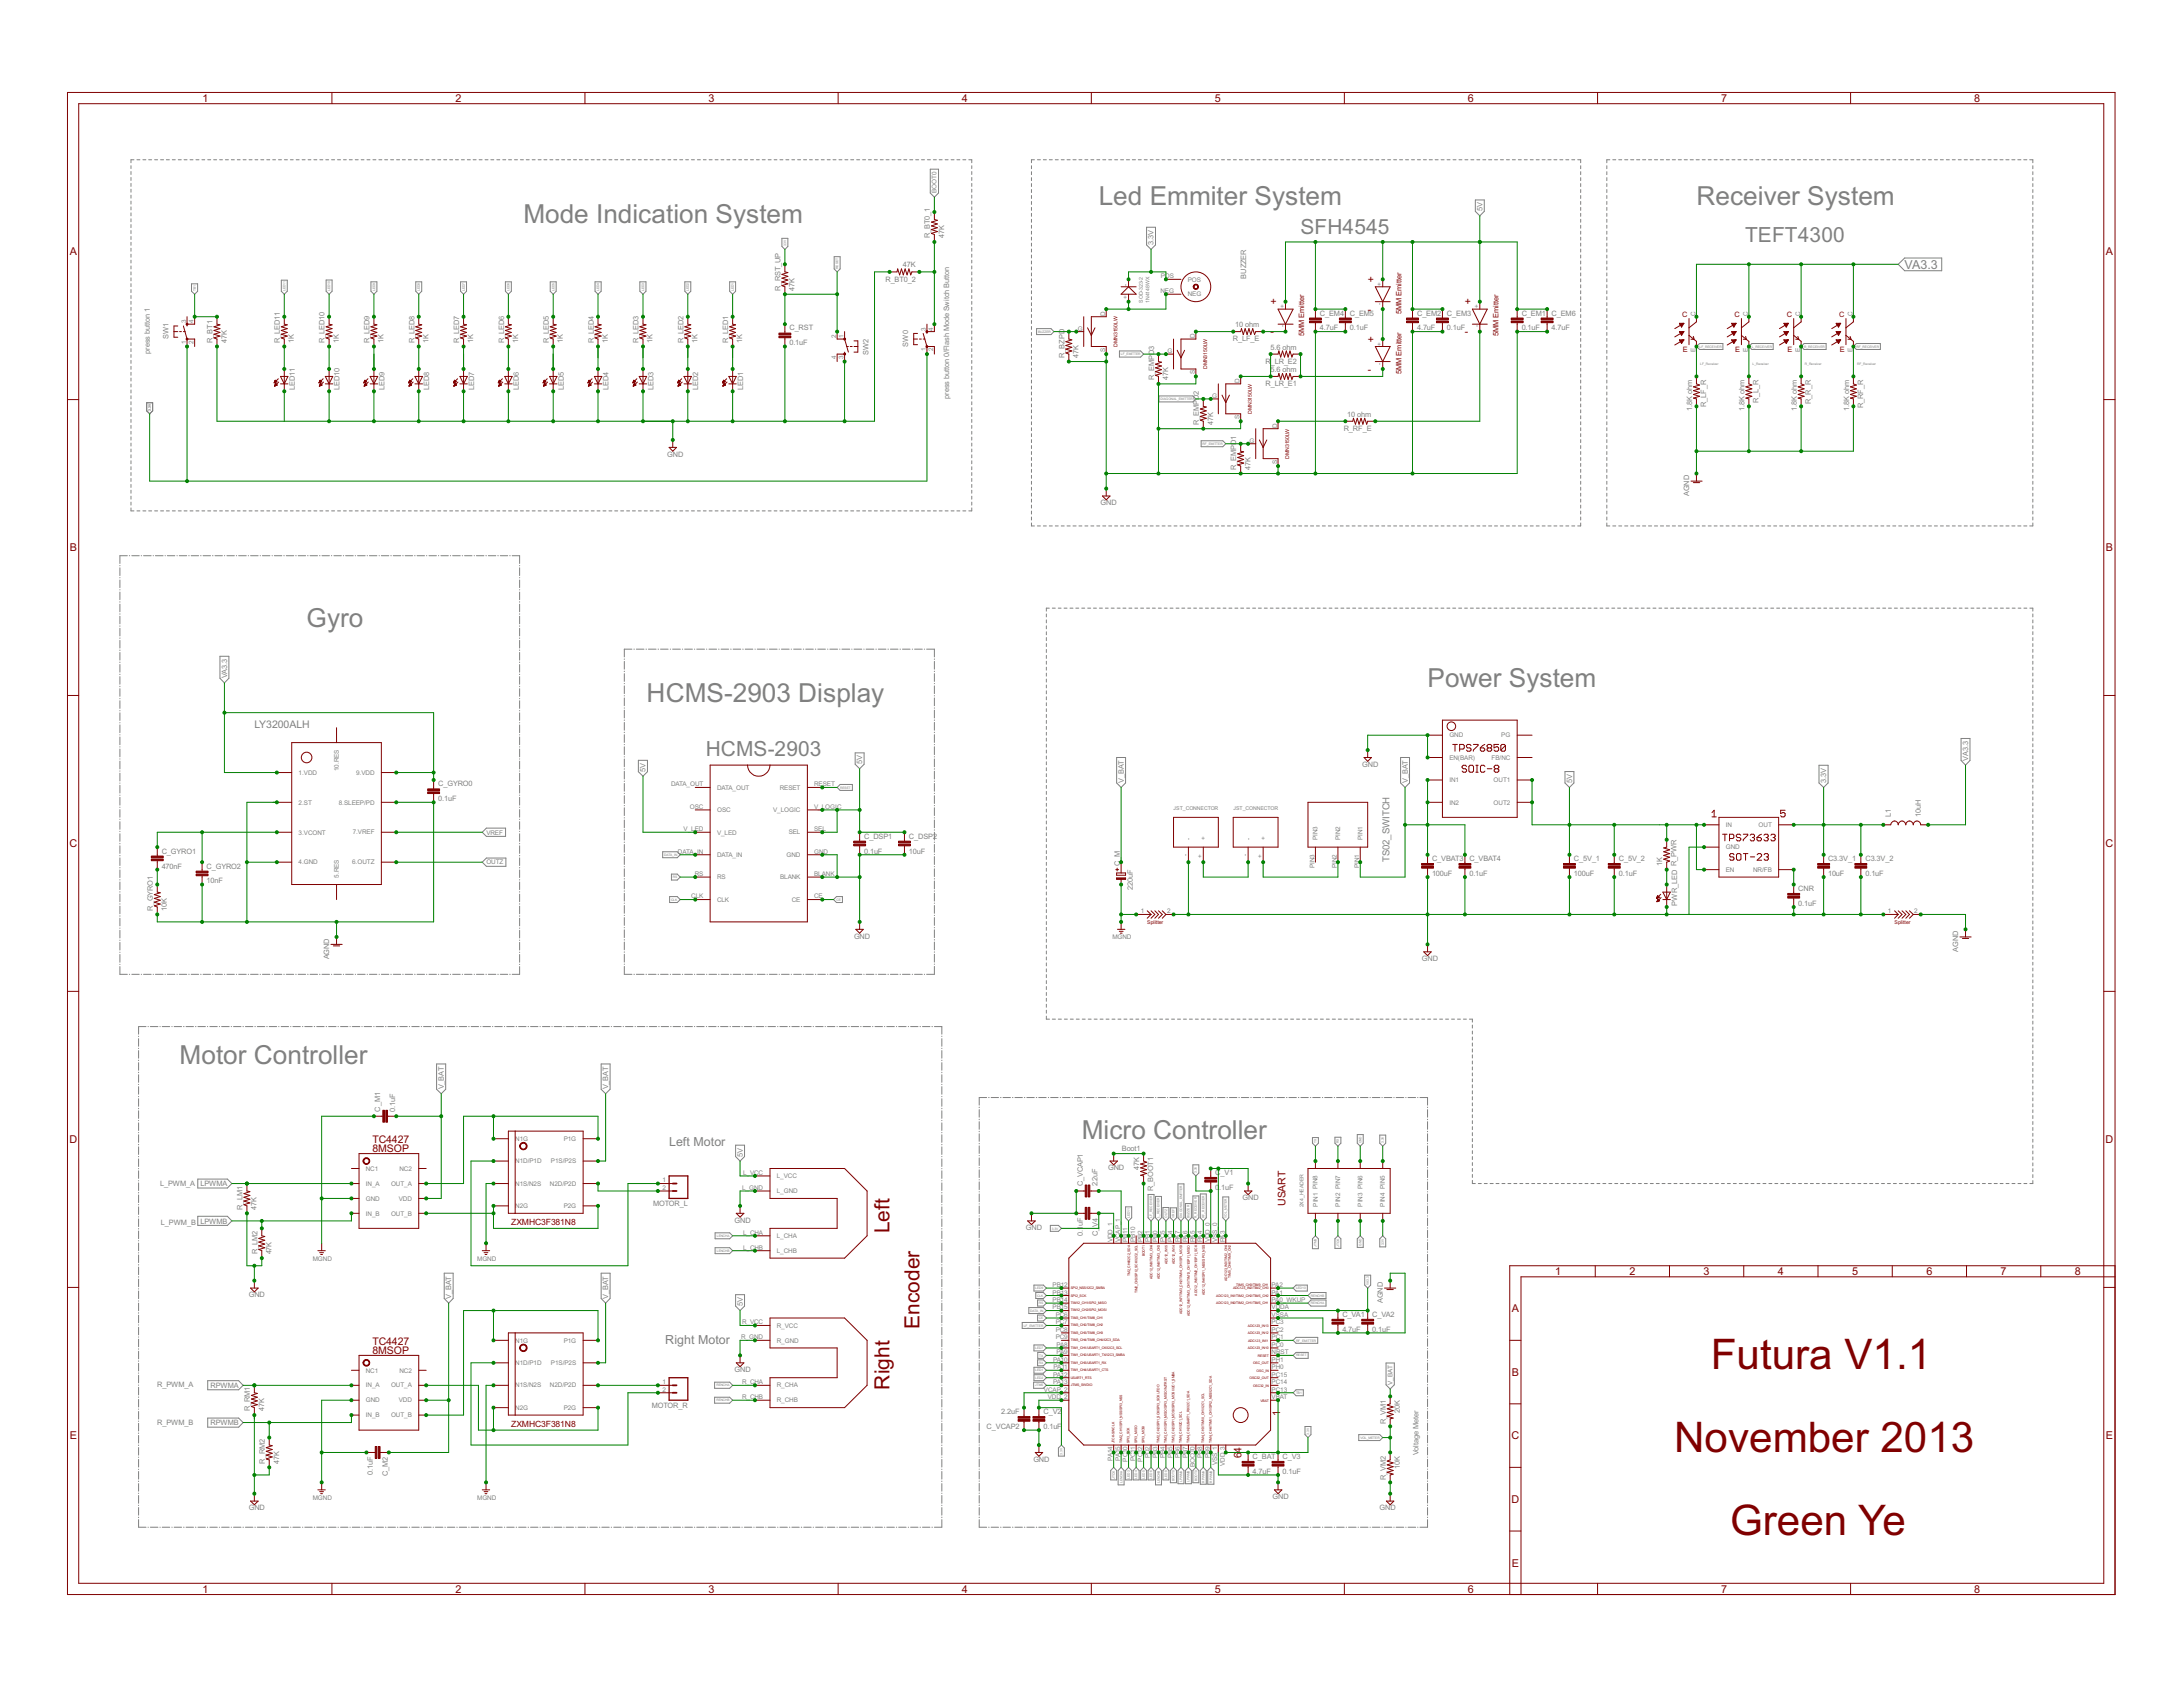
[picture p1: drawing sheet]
<svg xmlns="http://www.w3.org/2000/svg" width="279mm" height="216mm" viewBox="0 0 279 216" stroke-linecap="round" stroke-linejoin="round" font-family="sans-serif">
<defs><g id="words">
<g font-size="6" fill="#800000">
<text x="219" y="175.2">Futura V1.1</text>
<text x="214.3" y="185.9">November 2013</text>
<text x="221.4" y="196.4">Green Ye</text>
</g>
<g font-size="3.7" fill="#808080">
<text x="67" y="28.6">Mode Indication System</text>
<text x="140.6" y="26.2">Led Emmiter System</text>
<text x="217.1" y="26.2">Receiver System</text>
<text x="39.2" y="80.2">Gyro</text>
<text x="82.8" y="89.8">HCMS-2903 Display</text>
<text x="182.7" y="87.9">Power System</text>
<text x="23" y="136.2">Motor Controller</text>
<text x="138.5" y="145.7">Micro Controller</text>
</g>
<g font-size="3" fill="#808080">
<text x="166.4" y="30">SFH4545</text>
<text x="223.4" y="31">TEFT4300</text>
<text x="90.3" y="96.8">HCMS-2903</text>
</g>
<g font-size="3" fill="#800000">
<text x="113.8" y="157.9" transform="rotate(-90 113.8 157.9)">Left</text>
<text x="117.7" y="170.1" transform="rotate(-90 117.7 170.1)">Encoder</text>
<text x="113.8" y="177.8" transform="rotate(-90 113.8 177.8)">Right</text>
</g>
<g font-size="1.8" fill="#808080">
<text x="243.8" y="34.4">VA3.3</text>
<text x="85.6" y="146.7">Left Motor</text>
<text x="85.2" y="172">Right Motor</text>
</g>
<g font-size="1.5" fill="#800000">
<text x="25.9" y="13">1</text>
<text x="58.3" y="13">2</text>
<text x="90.7" y="13">3</text>
<text x="123.1" y="13">4</text>
<text x="155.5" y="13">5</text>
<text x="187.9" y="13">6</text>
<text x="220.3" y="13">7</text>
<text x="252.7" y="13">8</text>
<text x="8.9" y="32.7">A</text>
<text x="269.5" y="32.7">A</text>
<text x="162.6" y="39.1">+</text>
<text x="175.1" y="36.2">+</text>
<text x="175.1" y="40">-</text>
<text x="187.5" y="39.1">+</text>
<text x="162.6" y="42.9">-</text>
<text x="175.1" y="43.9">+</text>
<text x="175.1" y="47.7">-</text>
<text x="187.5" y="42.9">-</text>
<text x="8.9" y="70.6">B</text>
<text x="269.5" y="70.6">B</text>
<text x="8.9" y="108.4">C</text>
<text x="269.5" y="108.4">C</text>
<text x="8.9" y="146.3">D</text>
<text x="47.7" y="146.3">TC4427</text>
<text x="47.7" y="147.4">8MSOP</text>
<text x="269.5" y="146.3">D</text>
<text x="164.5" y="154.3" transform="rotate(-90 164.5 154.3)">USART</text>
<text x="193.5" y="168">A</text>
<text x="199" y="163.2">1</text>
<text x="208.5" y="163.2">2</text>
<text x="218" y="163.2">3</text>
<text x="227.5" y="163.2">4</text>
<text x="237" y="163.2">5</text>
<text x="246.6" y="163.2">6</text>
<text x="256.1" y="163.2">7</text>
<text x="265.6" y="163.2">8</text>
<text x="47.7" y="172.1">TC4427</text>
<text x="47.7" y="173.3">8MSOP</text>
<text x="193.5" y="176.1">B</text>
<text x="8.9" y="184.2">E</text>
<text x="163.9" y="181.2" transform="rotate(-90 163.9 181.2)">1</text>
<text x="193.5" y="184.2">C</text>
<text x="269.5" y="184.2">E</text>
<text x="158.9" y="186.7" transform="rotate(-90 158.9 186.7)">64</text>
<text x="193.5" y="192.4">D</text>
<text x="25.9" y="203.8">1</text>
<text x="58.3" y="203.8">2</text>
<text x="90.7" y="203.8">3</text>
<text x="123.1" y="203.8">4</text>
<text x="155.5" y="203.8">5</text>
<text x="187.9" y="203.8">6</text>
<text x="193.5" y="200.5">E</text>
<text x="220.3" y="203.8">7</text>
<text x="252.7" y="203.8">8</text>
</g>
<text font-size="1.5" fill="#808080" x="32.6" y="93.1">LY3200ALH</text>
<text font-size="1.4" fill="#808080" x="177.8" y="110.3" transform="rotate(-90 177.8 110.3)">TS02_SWITCH</text>
<g font-size="1.2" fill="#800000">
<text x="65.4" y="156.8">ZXMHC3F381N8</text>
<text x="65.4" y="182.6">ZXMHC3F381N8</text>
</g>
<g font-size="1.1" fill="#808080">
<text x="189.7" y="27" transform="rotate(-90 189.7 27)">5V</text>
<text x="115.6" y="34.2">47K</text>
<text x="119" y="30.5" transform="rotate(-90 119 30.5)">R_BT0_1</text>
<text x="120.8" y="30.5" transform="rotate(-90 120.8 30.5)">47K</text>
<text x="147.7" y="31.3" transform="rotate(-90 147.7 31.3)">3.3V</text>
<text x="159.5" y="35.6" transform="rotate(-90 159.5 35.6)">BUZZER</text>
<text x="99.9" y="37.2" transform="rotate(-90 99.9 37.2)">R_RST_UP</text>
<text x="101.7" y="37.2" transform="rotate(-90 101.7 37.2)">47K</text>
<text x="113.3" y="36">R_BT0_2</text>
<text x="158.1" y="41.9">10 ohm</text>
<text x="168.9" y="40.4">C_EM4 C_EM5</text>
<text x="181.4" y="40.4">C_EM2 C_EM3</text>
<text x="194.8" y="40.4">C_EM1 C_EM6</text>
<text x="19.2" y="45.3" transform="rotate(-90 19.2 45.3)">press button 1</text>
<text x="21.6" y="43.4" transform="rotate(-90 21.6 43.4)">SW1</text>
<text x="27.2" y="43.9" transform="rotate(-90 27.2 43.9)">R_BT1</text>
<text x="29" y="43.9" transform="rotate(-90 29 43.9)">47K</text>
<text x="35.8" y="43.9" transform="rotate(-90 35.8 43.9)">R_LED11</text>
<text x="37.6" y="43.9" transform="rotate(-90 37.6 43.9)">1K</text>
<text x="41.6" y="43.9" transform="rotate(-90 41.6 43.9)">R_LED10</text>
<text x="43.4" y="43.9" transform="rotate(-90 43.4 43.9)">1K</text>
<text x="47.3" y="43.9" transform="rotate(-90 47.3 43.9)">R_LED9</text>
<text x="49.1" y="43.9" transform="rotate(-90 49.1 43.9)">1K</text>
<text x="53" y="43.9" transform="rotate(-90 53 43.9)">R_LED8</text>
<text x="54.8" y="43.9" transform="rotate(-90 54.8 43.9)">1K</text>
<text x="58.8" y="43.9" transform="rotate(-90 58.8 43.9)">R_LED7</text>
<text x="60.6" y="43.9" transform="rotate(-90 60.6 43.9)">1K</text>
<text x="64.5" y="43.9" transform="rotate(-90 64.5 43.9)">R_LED6</text>
<text x="66.3" y="43.9" transform="rotate(-90 66.3 43.9)">1K</text>
<text x="70.2" y="43.9" transform="rotate(-90 70.2 43.9)">R_LED5</text>
<text x="72.1" y="43.9" transform="rotate(-90 72.1 43.9)">1K</text>
<text x="76" y="43.9" transform="rotate(-90 76 43.9)">R_LED4</text>
<text x="77.8" y="43.9" transform="rotate(-90 77.8 43.9)">1K</text>
<text x="81.7" y="43.9" transform="rotate(-90 81.7 43.9)">R_LED3</text>
<text x="83.5" y="43.9" transform="rotate(-90 83.5 43.9)">1K</text>
<text x="87.5" y="43.9" transform="rotate(-90 87.5 43.9)">R_LED2</text>
<text x="89.3" y="43.9" transform="rotate(-90 89.3 43.9)">1K</text>
<text x="93.2" y="43.9" transform="rotate(-90 93.2 43.9)">R_LED1</text>
<text x="95" y="43.9" transform="rotate(-90 95 43.9)">1K</text>
<text x="101" y="44.2">0.1uF</text>
<text x="101" y="42.3">C_RST</text>
<text x="111.2" y="45.4" transform="rotate(-90 111.2 45.4)">SW2</text>
<text x="116.2" y="44.4" transform="rotate(-90 116.2 44.4)">SW0</text>
<text x="136.2" y="45.8" transform="rotate(-90 136.2 45.8)">R_BZPD</text>
<text x="138" y="45.8" transform="rotate(-90 138 45.8)">47K</text>
<text x="157.8" y="43.7">R_LF_E</text>
<text x="162" y="46.6">R</text>
<text x="162.6" y="47.6">5.6 ohm</text>
<text x="162.6" y="44.7">5.6 ohm</text>
<text x="162.6" y="46.6">_LR_E2</text>
<text x="168.9" y="42.3">4.7uF</text>
<text x="172.8" y="42.3">0.1uF</text>
<text x="181.4" y="42.3">4.7uF</text>
<text x="185.2" y="42.3">0.1uF</text>
<text x="194.8" y="42.3">0.1uF</text>
<text x="198.6" y="42.3">4.7uF</text>
<text x="37.7" y="49.9" transform="rotate(-90 37.7 49.9)">LED11</text>
<text x="43.5" y="49.9" transform="rotate(-90 43.5 49.9)">LED10</text>
<text x="49.2" y="49.9" transform="rotate(-90 49.2 49.9)">LED9</text>
<text x="54.9" y="49.9" transform="rotate(-90 54.9 49.9)">LED8</text>
<text x="60.7" y="49.9" transform="rotate(-90 60.7 49.9)">LED7</text>
<text x="66.4" y="49.9" transform="rotate(-90 66.4 49.9)">LED6</text>
<text x="72.1" y="49.9" transform="rotate(-90 72.1 49.9)">LED5</text>
<text x="77.9" y="49.9" transform="rotate(-90 77.9 49.9)">LED4</text>
<text x="83.6" y="49.9" transform="rotate(-90 83.6 49.9)">LED3</text>
<text x="89.4" y="49.9" transform="rotate(-90 89.4 49.9)">LED2</text>
<text x="95.1" y="49.9" transform="rotate(-90 95.1 49.9)">LED1</text>
<text x="121.5" y="51" transform="rotate(-90 121.5 51)">press button 0/Flash Mode Switch Button</text>
<text x="147.7" y="48.7" transform="rotate(-90 147.7 48.7)">R_EMPD3</text>
<text x="149.5" y="48.7" transform="rotate(-90 149.5 48.7)">47K</text>
<text x="162" y="49.4">R_LR_E1</text>
<text x="172.4" y="53.3">10 ohm</text>
<text x="216.6" y="52.6" transform="rotate(-90 216.6 52.6)">1.8K ohm</text>
<text x="218.4" y="52.1" transform="rotate(-90 218.4 52.1)">R_LF_R</text>
<text x="223.3" y="52.6" transform="rotate(-90 223.3 52.6)">1.8K ohm</text>
<text x="225.1" y="51.5" transform="rotate(-90 225.1 51.5)">R_L_R</text>
<text x="230" y="52.6" transform="rotate(-90 230 52.6)">1.8K ohm</text>
<text x="231.8" y="51.7" transform="rotate(-90 231.8 51.7)">R_R_R</text>
<text x="236.7" y="52.6" transform="rotate(-90 236.7 52.6)">1.8K ohm</text>
<text x="238.5" y="52.3" transform="rotate(-90 238.5 52.3)">R_RF_R</text>
<text x="85.4" y="58.5">GND</text>
<text x="153.5" y="54.4" transform="rotate(-90 153.5 54.4)">R_EMPD2</text>
<text x="155.3" y="54.4" transform="rotate(-90 155.3 54.4)">47K</text>
<text x="172" y="55.2">R_RF_E</text>
<text x="140.9" y="64.7">GND</text>
<text x="158.2" y="60.1" transform="rotate(-90 158.2 60.1)">R_EMPD1</text>
<text x="160" y="60.1" transform="rotate(-90 160 60.1)">47K</text>
<text x="216.2" y="63.5" transform="rotate(-90 216.2 63.5)">AGND</text>
<text x="29.1" y="86.8" transform="rotate(-90 29.1 86.8)">VA3.3</text>
<text x="56.1" y="100.6">C_GYRO0</text>
<text x="82.6" y="98.8" transform="rotate(-90 82.6 98.8)">5V</text>
<text x="110.4" y="97.8" transform="rotate(-90 110.4 97.8)">5V</text>
<text x="143.8" y="100.2" transform="rotate(-90 143.8 100.2)">V_BAT</text>
<text x="174.3" y="98.1">GND</text>
<text x="180.2" y="100.2" transform="rotate(-90 180.2 100.2)">V_BAT</text>
<text x="201.2" y="100.2" transform="rotate(-90 201.2 100.2)">5V</text>
<text x="233.7" y="100.2" transform="rotate(-90 233.7 100.2)">3.3V</text>
<text x="251.9" y="97.3" transform="rotate(-90 251.9 97.3)">VA3.3</text>
<text x="56.1" y="102.5">0.1uF</text>
<text x="110.6" y="107.3">C_DSP1</text>
<text x="116.3" y="107.3">C_DSP2</text>
<text x="242" y="104.6" transform="rotate(-90 242 104.6)">L1</text>
<text x="245.8" y="104.6" transform="rotate(-90 245.8 104.6)">10uH</text>
<text x="20.7" y="111.2">470nF</text>
<text x="20.7" y="109.2">C_GYRO1</text>
<text x="26.4" y="113.1">10nF</text>
<text x="26.4" y="111.2">C_GYRO2</text>
<text x="110.6" y="109.2">0.1uF</text>
<text x="116.3" y="109.2">10uF</text>
<text x="143.3" y="110.9" transform="rotate(-90 143.3 110.9)">C_M</text>
<text x="145" y="113.9" transform="rotate(-90 145 113.9)">220uF</text>
<text x="183.3" y="112.1">100uF</text>
<text x="183.3" y="110.2">C_VBAT3</text>
<text x="188.1" y="112.1">0.1uF</text>
<text x="188.1" y="110.2">C_VBAT4</text>
<text x="201.5" y="112.1">100uF</text>
<text x="201.5" y="110.2">C_5V_1</text>
<text x="207.2" y="112.1">0.1uF</text>
<text x="207.2" y="110.2">C_5V_2</text>
<text x="212.7" y="110.8" transform="rotate(-90 212.7 110.8)">1K</text>
<text x="234" y="112.1">10uF</text>
<text x="234" y="110.2">C3.3V_1</text>
<text x="238.8" y="112.1">0.1uF</text>
<text x="238.8" y="110.2">C3.3V_2</text>
<text x="19.6" y="116.6" transform="rotate(-90 19.6 116.6)">R_GYRO1</text>
<text x="21.4" y="116.6" transform="rotate(-90 21.4 116.6)">10K</text>
<text x="214.7" y="115.9" transform="rotate(-90 214.7 115.9)">PWR_LED R_PWR</text>
<text x="230.1" y="115.9">0.1uF</text>
<text x="230.1" y="114">CNR</text>
<text x="42.1" y="122.8" transform="rotate(-90 42.1 122.8)">AGND</text>
<text x="109.3" y="120.1">GND</text>
<text x="182" y="123">GND</text>
<text x="250.6" y="121.8" transform="rotate(-90 250.6 121.8)">AGND</text>
<text x="48.7" y="142.3" transform="rotate(-90 48.7 142.3)">C_M1</text>
<text x="50.6" y="142.3" transform="rotate(-90 50.6 142.3)">0.1uF</text>
<text x="56.8" y="139.4" transform="rotate(-90 56.8 139.4)">V_BAT</text>
<text x="77.8" y="139.4" transform="rotate(-90 77.8 139.4)">V_BAT</text>
<text x="95.1" y="148" transform="rotate(-90 95.1 148)">5V</text>
<text x="141.8" y="149.8">GND</text>
<text x="143.6" y="147.4">Boot1</text>
<text x="145.8" y="149.7" transform="rotate(-90 145.8 149.7)">47K</text>
<text x="20.5" y="151.7">L_PWM_A LPWMA</text>
<text x="31" y="154.8" transform="rotate(-90 31 154.8)">R_LM1</text>
<text x="32.8" y="154.8" transform="rotate(-90 32.8 154.8)">47K</text>
<text x="83.6" y="154.3">MOTOR_L</text>
<text x="138.6" y="151.8" transform="rotate(-90 138.6 151.8)">C_VCAP1</text>
<text x="140.5" y="151.8" transform="rotate(-90 140.5 151.8)">2.2uF</text>
<text x="147.6" y="152.4" transform="rotate(-90 147.6 152.4)">R_BOOT1</text>
<text x="155.5" y="152.3">0</text>
<text x="155.5" y="150.4">C</text>
<text x="156.1" y="152.3">.1uF</text>
<text x="156.2" y="150.4">_V1</text>
<text x="159" y="153.6">GND</text>
<text x="20.6" y="156.7">L_PWM_B LPWMB</text>
<text x="32.9" y="160.5" transform="rotate(-90 32.9 160.5)">R_LM2</text>
<text x="34.8" y="160.5" transform="rotate(-90 34.8 160.5)">47K</text>
<text x="94" y="156.5">GND</text>
<text x="131.3" y="157.4">GND</text>
<text x="138.6" y="158.2" transform="rotate(-90 138.6 158.2)">0.1</text>
<text x="138.6" y="156.9" transform="rotate(-90 138.6 156.9)">uF</text>
<text x="140.5" y="158.2" transform="rotate(-90 140.5 158.2)">C_</text>
<text x="140.5" y="157" transform="rotate(-90 140.5 157)">V4</text>
<text x="31.8" y="166">GND</text>
<text x="57.8" y="166.2" transform="rotate(-90 57.8 166.2)">V_BAT</text>
<text x="77.8" y="166.2" transform="rotate(-90 77.8 166.2)">V_BAT</text>
<text x="95.1" y="167.1" transform="rotate(-90 95.1 167.1)">5V</text>
<text x="177" y="166.8" transform="rotate(-90 177 166.8)">AGND</text>
<text x="171.8" y="170.4">4.7uF</text>
<text x="171.8" y="168.5">C_VA1</text>
<text x="175.6" y="170.4">0.1uF</text>
<text x="175.6" y="168.5">C_VA2</text>
<text x="20.1" y="177.6">R_PWM_A</text>
<text x="26.9" y="177.6">RPWMA</text>
<text x="94" y="175.6">GND</text>
<text x="20.1" y="182.4">R_PWM_B</text>
<text x="26.9" y="182.4">RPWMB</text>
<text x="32" y="180.6" transform="rotate(-90 32 180.6)">R_RM1</text>
<text x="33.8" y="180.6" transform="rotate(-90 33.8 180.6)">47K</text>
<text x="83.4" y="180.2">MOTOR_R</text>
<text x="126.3" y="182.9">C_VCAP2</text>
<text x="128.1" y="181">2.2uF</text>
<text x="133.5" y="182.9">0.1uF</text>
<text x="133.5" y="181">C_V2</text>
<text x="177.4" y="182.3" transform="rotate(-90 177.4 182.3)">R_VM1</text>
<text x="179.2" y="180.8" transform="rotate(-90 179.2 180.8)">20K</text>
<text x="33.9" y="187.3" transform="rotate(-90 33.9 187.3)">R_RM2</text>
<text x="35.7" y="187.3" transform="rotate(-90 35.7 187.3)">47K</text>
<text x="47.7" y="188.8" transform="rotate(-90 47.7 188.8)">0.1uF</text>
<text x="49.6" y="188.9" transform="rotate(-90 49.6 188.9)">C_M2</text>
<text x="132.3" y="187.1">GND</text>
<text x="160.3" y="188.6">4.7uF</text>
<text x="160.3" y="186.7">C_BAT</text>
<text x="162.9" y="191.9">GND</text>
<text x="164.2" y="188.6">0.1uF</text>
<text x="164.2" y="186.7">C_V3</text>
<text x="177.4" y="189.5" transform="rotate(-90 177.4 189.5)">R_VM2</text>
<text x="179.2" y="188" transform="rotate(-90 179.2 188)">10K</text>
<text x="181.6" y="186.2" transform="rotate(-90 181.6 186.2)">Voltage Meter</text>
<text x="31.8" y="193.3">GND</text>
<text x="176.6" y="193.3">GND</text>
</g>
<g font-size="1.1" fill="#800000">
<text x="179.4" y="40.2" transform="rotate(-90 179.4 40.2)">5MM Emitter</text>
<text x="215.3" y="40.6">C</text>
<text x="222" y="40.6">C</text>
<text x="228.7" y="40.6">C</text>
<text x="235.4" y="40.6">C</text>
<text x="166.9" y="43" transform="rotate(-90 166.9 43)">5MM Emitter</text>
<text x="179.4" y="47.8" transform="rotate(-90 179.4 47.8)">5MM Emitter</text>
<text x="191.8" y="43" transform="rotate(-90 191.8 43)">5MM Emitter</text>
<text x="215.4" y="45.1">E</text>
<text x="222.1" y="45.1">E</text>
<text x="228.8" y="45.1">E</text>
<text x="235.5" y="45.1">E</text>
</g>
<g font-size=".9" fill="#808080">
<text x="119.9" y="24.7" transform="rotate(-90 119.9 24.7)">BOOT0</text>
<text x="148.6" y="35.6">POS</text>
<text x="23.8" y="41.3" transform="rotate(-90 23.8 41.3)">3</text>
<text x="24.8" y="41.3" transform="rotate(-90 24.8 41.3)">4</text>
<text x="141.4" y="40.4" transform="rotate(-90 141.4 40.4)">D</text>
<text x="144.3" y="38.3" transform="rotate(-90 144.3 38.3)">+</text>
<text x="144.3" y="36.6" transform="rotate(-90 144.3 36.6)">-</text>
<text x="148.5" y="37.5">NEG</text>
<text x="152" y="36">POS</text>
<text x="152" y="37.9">NEG</text>
<text x="164.4" y="41.9" transform="rotate(-90 164.4 41.9)">-</text>
<text x="164.4" y="39.4" transform="rotate(-90 164.4 39.4)">+</text>
<text x="176.8" y="39" transform="rotate(-90 176.8 39)">-</text>
<text x="176.8" y="36.6" transform="rotate(-90 176.8 36.6)">+</text>
<text x="189.3" y="41.9" transform="rotate(-90 189.3 41.9)">-</text>
<text x="189.3" y="39.4" transform="rotate(-90 189.3 39.4)">+</text>
<text x="217" y="40.4" transform="rotate(-90 217 40.4)">C</text>
<text x="223.7" y="40.4" transform="rotate(-90 223.7 40.4)">C</text>
<text x="230.4" y="40.4" transform="rotate(-90 230.4 40.4)">C</text>
<text x="237.1" y="40.4" transform="rotate(-90 237.1 40.4)">C</text>
<text x="23.8" y="44" transform="rotate(-90 23.8 44)">1</text>
<text x="24.8" y="44" transform="rotate(-90 24.8 44)">2</text>
<text x="107" y="45.9" transform="rotate(-90 107 45.9)">4</text>
<text x="107" y="43.3" transform="rotate(-90 107 43.3)">2</text>
<text x="108" y="45.9" transform="rotate(-90 108 45.9)">3</text>
<text x="108" y="43.3" transform="rotate(-90 108 43.3)">1</text>
<text x="118.5" y="44.9" transform="rotate(-90 118.5 44.9)">1</text>
<text x="118.5" y="42.3" transform="rotate(-90 118.5 42.3)">3</text>
<text x="119.5" y="44.9" transform="rotate(-90 119.5 44.9)">2</text>
<text x="119.5" y="42.3" transform="rotate(-90 119.5 42.3)">4</text>
<text x="137.9" y="42.3">G</text>
<text x="141.4" y="45" transform="rotate(-90 141.4 45)">S</text>
<text x="149.4" y="45.2">G</text>
<text x="152.9" y="47.9" transform="rotate(-90 152.9 47.9)">S</text>
<text x="152.9" y="43.3" transform="rotate(-90 152.9 43.3)">D</text>
<text x="176.8" y="46.7" transform="rotate(-90 176.8 46.7)">-</text>
<text x="176.8" y="44.2" transform="rotate(-90 176.8 44.2)">+</text>
<text x="217" y="45" transform="rotate(-90 217 45)">E</text>
<text x="223.7" y="45" transform="rotate(-90 223.7 45)">E</text>
<text x="230.4" y="45" transform="rotate(-90 230.4 45)">E</text>
<text x="237.1" y="45" transform="rotate(-90 237.1 45)">E</text>
<text x="155.2" y="50.9">G</text>
<text x="158.7" y="53.6" transform="rotate(-90 158.7 53.6)">S</text>
<text x="158.7" y="49" transform="rotate(-90 158.7 49)">D</text>
<text x="159.9" y="56.7">G</text>
<text x="163.4" y="59.4" transform="rotate(-90 163.4 59.4)">S</text>
<text x="163.4" y="54.7" transform="rotate(-90 163.4 54.7)">D</text>
<text x="185.5" y="94.4">GND</text>
<text x="192.1" y="94.4">PG</text>
<text x="38.2" y="99.1">1.VDD</text>
<text x="43.4" y="98.7" transform="rotate(-90 43.4 98.7)">10.RES</text>
<text x="45.6" y="99.1">9.VDD</text>
<text x="85.9" y="100.6">DATA_OUT</text>
<text x="91.8" y="101.1">DATA_OUT</text>
<text x="99.8" y="101.1">RESET</text>
<text x="104.2" y="100.6">RESET</text>
<text x="185.5" y="97.2">EN(BAR)</text>
<text x="185.5" y="100.1">IN1</text>
<text x="190.9" y="97.2">FB/NC</text>
<text x="191.2" y="100.1">OUT1</text>
<text x="38.2" y="103">2.ST</text>
<text x="38.2" y="106.8">3.VCONT</text>
<text x="43.4" y="103">8.SLEEP/PD</text>
<text x="45.1" y="106.8">7.VREF</text>
<text x="62.2" y="106.8">VREF</text>
<text x="87.5" y="106.4">V_LED</text>
<text x="88.3" y="103.5">OSC</text>
<text x="91.8" y="103.9">OSC</text>
<text x="91.8" y="106.8">V_LED</text>
<text x="99" y="103.9">V_LOGIC</text>
<text x="100.9" y="106.8">SEL</text>
<text x="104.2" y="106.4">SEL</text>
<text x="104.2" y="103.5">V_LOGIC</text>
<text x="152.4" y="107.5" transform="rotate(-90 152.4 107.5)">-</text>
<text x="154.3" y="107.5" transform="rotate(-90 154.3 107.5)">+</text>
<text x="160" y="107.5" transform="rotate(-90 160 107.5)">-</text>
<text x="162" y="107.5" transform="rotate(-90 162 107.5)">+</text>
<text x="168.6" y="107.5" transform="rotate(-90 168.6 107.5)">PIN3</text>
<text x="171.5" y="107.5" transform="rotate(-90 171.5 107.5)">PIN2</text>
<text x="174.4" y="107.5" transform="rotate(-90 174.4 107.5)">PIN1</text>
<text x="185.5" y="103">IN2</text>
<text x="191.2" y="103">OUT2</text>
<text x="220.9" y="105.8">IN</text>
<text x="225.1" y="105.8">OUT</text>
<text x="38.2" y="110.6">4.GND</text>
<text x="43.4" y="112.3" transform="rotate(-90 43.4 112.3)">5.RES</text>
<text x="45.1" y="110.6">6.OUTZ</text>
<text x="62.2" y="110.6">OUTZ</text>
<text x="86.8" y="109.2">DATA_IN</text>
<text x="88.9" y="112.1">RS</text>
<text x="91.8" y="109.7">DATA_IN</text>
<text x="91.8" y="112.5">RS</text>
<text x="99.8" y="112.5">BLANK</text>
<text x="100.7" y="109.7">GND</text>
<text x="104.2" y="112.1">BLANK</text>
<text x="104.2" y="109.2">GND</text>
<text x="152" y="109.6" transform="rotate(-90 152 109.6)">-</text>
<text x="153.9" y="109.8" transform="rotate(-90 153.9 109.8)">+</text>
<text x="159.6" y="109.6" transform="rotate(-90 159.6 109.6)">-</text>
<text x="161.5" y="109.8" transform="rotate(-90 161.5 109.8)">+</text>
<text x="168.2" y="111.1" transform="rotate(-90 168.2 111.1)">PIN3</text>
<text x="171.1" y="111.1" transform="rotate(-90 171.1 111.1)">PIN2</text>
<text x="174" y="111.1" transform="rotate(-90 174 111.1)">PIN1</text>
<text x="220.9" y="111.6">EN</text>
<text x="220.9" y="108.7">GND</text>
<text x="224.4" y="111.6">NR/FB</text>
<text x="88.5" y="115">CLK</text>
<text x="91.8" y="115.4">CLK</text>
<text x="101.3" y="115.4">CE</text>
<text x="104.2" y="115">CE</text>
<text x="146" y="116.9">1</text>
<text x="149.4" y="116.9">2</text>
<text x="241.6" y="116.9">1</text>
<text x="245" y="116.9">2</text>
<text x="142.4" y="120.2">MGND</text>
<text x="46.8" y="149.8">NC1</text>
<text x="51.1" y="149.8">NC2</text>
<text x="66" y="148.9">N1D/P1D</text>
<text x="66" y="146">N1G</text>
<text x="70.5" y="148.9">P1S/P2S</text>
<text x="72.1" y="146">P1G</text>
<text x="46.8" y="151.7">IN_A</text>
<text x="46.8" y="153.7">GND</text>
<text x="46.8" y="155.6">IN_B</text>
<text x="50" y="155.6">OUT_B</text>
<text x="50" y="151.7">OUT_A</text>
<text x="51" y="153.7">VDD</text>
<text x="66" y="154.6">N2G</text>
<text x="66" y="151.7">N1S/N2S</text>
<text x="70.4" y="151.7">N2D/P2D</text>
<text x="72.1" y="154.6">P2G</text>
<text x="84.8" y="151.3">1</text>
<text x="84.8" y="152.3">2</text>
<text x="95" y="152.3">L_GND</text>
<text x="95.1" y="150.4">L_VCC</text>
<text x="99.4" y="150.8">L_VCC</text>
<text x="99.4" y="152.7">L_GND</text>
<text x="168.6" y="154.4" transform="rotate(-90 168.6 154.4)">PIN1 PIN8</text>
<text x="171.5" y="154.4" transform="rotate(-90 171.5 154.4)">PIN2 PIN7</text>
<text x="174.4" y="154.4" transform="rotate(-90 174.4 154.4)">PIN3 PIN6</text>
<text x="177.3" y="154.4" transform="rotate(-90 177.3 154.4)">PIN4 PIN5</text>
<text x="40" y="161.3">MGND</text>
<text x="61.1" y="161.3">MGND</text>
<text x="95.1" y="158">L_CHA</text>
<text x="95.1" y="159.9">L_CHB</text>
<text x="99.4" y="158.4">L_CHA</text>
<text x="99.4" y="160.4">L_CHB</text>
<text x="142.4" y="159" transform="rotate(-90 142.4 159)">VDD_1</text>
<text x="143.4" y="159" transform="rotate(-90 143.4 159)">VCAP_1</text>
<text x="144.3" y="159" transform="rotate(-90 144.3 159)">PB11</text>
<text x="145.3" y="159" transform="rotate(-90 145.3 159)">PB10</text>
<text x="146.2" y="159" transform="rotate(-90 146.2 159)">PB2</text>
<text x="147.2" y="159" transform="rotate(-90 147.2 159)">PB1</text>
<text x="148.1" y="159" transform="rotate(-90 148.1 159)">PB0</text>
<text x="149.1" y="159" transform="rotate(-90 149.1 159)">PC5</text>
<text x="150.1" y="159" transform="rotate(-90 150.1 159)">PC4</text>
<text x="151" y="159" transform="rotate(-90 151 159)">PA7</text>
<text x="152" y="159" transform="rotate(-90 152 159)">PA6</text>
<text x="152.9" y="159" transform="rotate(-90 152.9 159)">PA5</text>
<text x="153.9" y="159" transform="rotate(-90 153.9 159)">PA4</text>
<text x="154.8" y="159" transform="rotate(-90 154.8 159)">VDD_0</text>
<text x="155.8" y="159" transform="rotate(-90 155.8 159)">VSS_0</text>
<text x="156.8" y="159" transform="rotate(-90 156.8 159)">PA3</text>
<text x="134.7" y="164.7">PB12</text>
<text x="134.7" y="165.7">PB13</text>
<text x="134.7" y="166.6">PB14</text>
<text x="134.7" y="167.6">PB15</text>
<text x="162.8" y="167.6">VDDA</text>
<text x="162.8" y="166.6">PA0_WKUP</text>
<text x="162.8" y="165.7">PA1</text>
<text x="162.8" y="164.7">PA2</text>
<text x="66" y="171.8">N1G</text>
<text x="72.1" y="171.8">P1G</text>
<text x="94.9" y="171.4">R_GND</text>
<text x="95" y="169.5">R_VCC</text>
<text x="99.4" y="169.9">R_VCC</text>
<text x="99.4" y="171.8">R_GND</text>
<text x="135.1" y="168.5">PC6</text>
<text x="135.1" y="169.5">PC7</text>
<text x="135.1" y="170.5">PC8</text>
<text x="135.1" y="171.4">PC9</text>
<text x="135.2" y="172.4">PA8</text>
<text x="135.2" y="173.3">PA9</text>
<text x="162.8" y="173.3">NRST</text>
<text x="162.8" y="172.4">PC0</text>
<text x="162.8" y="171.4">PC1</text>
<text x="162.8" y="170.5">PC2</text>
<text x="162.8" y="169.5">PC3</text>
<text x="162.8" y="168.5">VSSA</text>
<text x="46.8" y="175.7">NC1</text>
<text x="46.8" y="177.6">IN_A</text>
<text x="46.8" y="179.5">GND</text>
<text x="50" y="177.6">OUT_A</text>
<text x="51" y="179.5">VDD</text>
<text x="51.1" y="175.7">NC2</text>
<text x="66" y="177.6">N1S/N2S</text>
<text x="66" y="174.7">N1D/P1D</text>
<text x="70.4" y="177.6">N2D/P2D</text>
<text x="70.5" y="174.7">P1S/P2S</text>
<text x="84.8" y="177.1">1</text>
<text x="84.8" y="178.1">2</text>
<text x="95" y="177.1">R_CHA</text>
<text x="95" y="179.1">R_CHB</text>
<text x="99.4" y="177.6">R_CHA</text>
<text x="99.4" y="179.5">R_CHB</text>
<text x="133.6" y="178.1">VCAP_2</text>
<text x="134.1" y="179.1">VDD_2</text>
<text x="134.8" y="174.3">PA10</text>
<text x="134.8" y="176.2">PA12</text>
<text x="134.8" y="177.1">PA13</text>
<text x="134.8" y="175.2">PA11</text>
<text x="162.8" y="179.1">VBAT</text>
<text x="162.8" y="178.1">PC13</text>
<text x="162.8" y="177.1">PC14</text>
<text x="162.8" y="176.2">PC15</text>
<text x="162.8" y="175.2">PH0</text>
<text x="162.8" y="174.3">PH1</text>
<text x="178.2" y="177.2" transform="rotate(-90 178.2 177.2)">V_BAT</text>
<text x="46.8" y="181.4">IN_B</text>
<text x="50" y="181.4">OUT_B</text>
<text x="66" y="180.4">N2G</text>
<text x="72.1" y="180.4">P2G</text>
<text x="40" y="191.9">MGND</text>
<text x="61.1" y="191.9">MGND</text>
<text x="142.4" y="186.9" transform="rotate(-90 142.4 186.9)">PA14</text>
<text x="143.4" y="186.9" transform="rotate(-90 143.4 186.9)">PA15</text>
<text x="144.3" y="187.1" transform="rotate(-90 144.3 187.1)">PC10</text>
<text x="145.3" y="187" transform="rotate(-90 145.3 187)">PC11</text>
<text x="146.2" y="187.1" transform="rotate(-90 146.2 187.1)">PC12</text>
<text x="147.2" y="186.6" transform="rotate(-90 147.2 186.6)">PD2</text>
<text x="148.1" y="186.6" transform="rotate(-90 148.1 186.6)">PB3</text>
<text x="149.1" y="186.6" transform="rotate(-90 149.1 186.6)">PB4</text>
<text x="150.1" y="186.6" transform="rotate(-90 150.1 186.6)">PB5</text>
<text x="151" y="186.6" transform="rotate(-90 151 186.6)">PB6</text>
<text x="152" y="186.6" transform="rotate(-90 152 186.6)">PB7</text>
<text x="152.9" y="187.8" transform="rotate(-90 152.9 187.8)">BOOT0</text>
<text x="153.9" y="186.6" transform="rotate(-90 153.9 186.6)">PB8</text>
<text x="154.8" y="186.6" transform="rotate(-90 154.8 186.6)">PB9</text>
<text x="155.8" y="187.5" transform="rotate(-90 155.8 187.5)">VSS_1</text>
<text x="156.8" y="187.6" transform="rotate(-90 156.8 187.6)">VDD_3</text>
</g>
<g font-size=".7" fill="#808080">
<text x="146.3" y="38.7" transform="rotate(-90 146.3 38.7)">SOD-323-2</text>
<text x="147.1" y="38.7" transform="rotate(-90 147.1 38.7)">1N4148WX</text>
<text x="150.2" y="103.6">JST_CONNECTOR</text>
<text x="157.9" y="103.6">JST_CONNECTOR</text>
<text x="166.8" y="154.5" transform="rotate(-90 166.8 154.5)">2X4_HEADER</text>
</g>
<g font-size=".7" fill="#800000">
<text x="143" y="44.4" transform="rotate(-90 143 44.4)">DMN3150LW</text>
<text x="154.5" y="47.2" transform="rotate(-90 154.5 47.2)">DMN3150LW</text>
<text x="160.2" y="53" transform="rotate(-90 160.2 53)">DMN3150LW</text>
<text x="165" y="58.7" transform="rotate(-90 165 58.7)">DMN3150LW</text>
<text x="146.8" y="118.3">Splitter</text>
<text x="242.5" y="118.3">Splitter</text>
</g>
<g font-size=".5" fill="#808080">
<text x="100.6" y="31.5" transform="rotate(-90 100.6 31.5)">3.3V</text>
<text x="107.3" y="34.4" transform="rotate(-90 107.3 34.4)">RESET</text>
<text x="25" y="37.3" transform="rotate(-90 25 37.3)">TB1</text>
<text x="36.5" y="37.3" transform="rotate(-90 36.5 37.3)">LED11</text>
<text x="42.3" y="37.3" transform="rotate(-90 42.3 37.3)">LED10</text>
<text x="48" y="37.3" transform="rotate(-90 48 37.3)">LED9</text>
<text x="53.7" y="37.3" transform="rotate(-90 53.7 37.3)">LED8</text>
<text x="59.5" y="37.3" transform="rotate(-90 59.5 37.3)">LED7</text>
<text x="65.2" y="37.3" transform="rotate(-90 65.2 37.3)">LED6</text>
<text x="71" y="37.3" transform="rotate(-90 71 37.3)">LED5</text>
<text x="76.7" y="37.3" transform="rotate(-90 76.7 37.3)">LED4</text>
<text x="82.4" y="37.3" transform="rotate(-90 82.4 37.3)">LED3</text>
<text x="88.2" y="37.3" transform="rotate(-90 88.2 37.3)">LED2</text>
<text x="93.9" y="37.3" transform="rotate(-90 93.9 37.3)">LED1</text>
<text x="132.9" y="42.6">BUZZER</text>
<text x="143.5" y="45.5">LF_EMITTER</text>
<text x="217.5" y="44.5">LF_RECEIVER</text>
<text x="217.6" y="46.7">LF_Receiver</text>
<text x="224.2" y="44.5">L_RECEIVER</text>
<text x="224.3" y="46.7">L_Receiver</text>
<text x="230.9" y="44.5">R_RECEIVER</text>
<text x="231" y="46.7">R_Receiver</text>
<text x="237.6" y="44.5">RF_RECEIVER</text>
<text x="237.7" y="46.7">RF_Receiver</text>
<text x="19.3" y="52.6" transform="rotate(-90 19.3 52.6)">3.3V</text>
<text x="148.5" y="51.2">DIAGONAL_EMITTER</text>
<text x="153.9" y="56.9">RF_EMITTER</text>
<text x="107.5" y="100.9">RESET</text>
<text x="85" y="109.5">DATA_IN</text>
<text x="86.1" y="112.4">RS</text>
<text x="85.9" y="115.3">CLK</text>
<text x="107.1" y="115.3">CE</text>
<text x="168.5" y="146.3" transform="rotate(-90 168.5 146.3)">TX</text>
<text x="171.4" y="146.3" transform="rotate(-90 171.4 146.3)">RX</text>
<text x="174.2" y="146.3" transform="rotate(-90 174.2 146.3)">GND</text>
<text x="177.1" y="146.3" transform="rotate(-90 177.1 146.3)">3.3V</text>
<text x="144.6" y="155.9" transform="rotate(-90 144.6 155.9)">LED11</text>
<text x="147.5" y="155.9" transform="rotate(-90 147.5 155.9)">LF_RECEIVER</text>
<text x="148.4" y="155.9" transform="rotate(-90 148.4 155.9)">L_RECEIVER</text>
<text x="149.4" y="155.9" transform="rotate(-90 149.4 155.9)">OUTZ</text>
<text x="150.3" y="155.9" transform="rotate(-90 150.3 155.9)">VREF</text>
<text x="151.3" y="155.9" transform="rotate(-90 151.3 155.9)">DIAGONAL_EMITTER</text>
<text x="152.2" y="155.9" transform="rotate(-90 152.2 155.9)">BUZZER</text>
<text x="153.2" y="155.9" transform="rotate(-90 153.2 155.9)">R_RECEIVER</text>
<text x="153.2" y="150.1" transform="rotate(-90 153.2 150.1)">3.3V</text>
<text x="154.2" y="155.9" transform="rotate(-90 154.2 155.9)">RF_RECEIVER</text>
<text x="157" y="155.9" transform="rotate(-90 157 155.9)">VOL_METER</text>
<text x="91.8" y="160.2">LENCHB</text>
<text x="91.8" y="158.3">LENCHA</text>
<text x="134.6" y="157.4">3.3V</text>
<text x="168.5" y="159.6" transform="rotate(-90 168.5 159.6)">JTMS</text>
<text x="171.4" y="159.6" transform="rotate(-90 171.4 159.6)">JTCK</text>
<text x="174.3" y="159.4" transform="rotate(-90 174.3 159.4)">GND</text>
<text x="177.1" y="159.4" transform="rotate(-90 177.1 159.4)">3.3V</text>
<text x="131.9" y="167.9">DATA_IN</text>
<text x="132.5" y="165">LED9</text>
<text x="132.7" y="166">CLK</text>
<text x="133" y="166.9">RS</text>
<text x="165.9" y="165">LED10</text>
<text x="167.8" y="165.9">RENCHB</text>
<text x="167.8" y="166.9">RENCHA</text>
<text x="175.2" y="164.5" transform="rotate(-90 175.2 164.5)">VA3.3</text>
<text x="131" y="169.8">LF_EMITTER</text>
<text x="132.5" y="172.7">LED7</text>
<text x="133" y="168.8">CE</text>
<text x="133" y="173.6">TX</text>
<text x="165.9" y="173.6">RESET</text>
<text x="165.9" y="171.7">RF_EMITTER</text>
<text x="91.7" y="179.3">RENCHB</text>
<text x="91.7" y="177.4">RENCHA</text>
<text x="132.5" y="177.4">JTMS</text>
<text x="132.5" y="175.5">LED1</text>
<text x="132.5" y="176.5">LED2</text>
<text x="133" y="174.6">RX</text>
<text x="165.9" y="178.4">TB1</text>
<text x="167.5" y="183.6" transform="rotate(-90 167.5 183.6)">3.3V</text>
<text x="174.1" y="184.1">VOL_METER</text>
<text x="136" y="186.2" transform="rotate(-90 136 186.2)">3.3V</text>
<text x="142.7" y="189.2" transform="rotate(-90 142.7 189.2)">JTCK</text>
<text x="143.6" y="189.8" transform="rotate(-90 143.6 189.8)">LENCHA</text>
<text x="144.6" y="189.2" transform="rotate(-90 144.6 189.2)">LED3</text>
<text x="145.6" y="189.2" transform="rotate(-90 145.6 189.2)">LED4</text>
<text x="146.5" y="189.2" transform="rotate(-90 146.5 189.2)">LED5</text>
<text x="147.5" y="189.2" transform="rotate(-90 147.5 189.2)">LED6</text>
<text x="148.4" y="189.8" transform="rotate(-90 148.4 189.8)">LENCHB</text>
<text x="149.4" y="189.2" transform="rotate(-90 149.4 189.2)">LED8</text>
<text x="150.3" y="189.6" transform="rotate(-90 150.3 189.6)">BOOT0</text>
<text x="151.3" y="189.7" transform="rotate(-90 151.3 189.7)">LPWMA</text>
<text x="152.3" y="189.7" transform="rotate(-90 152.3 189.7)">LPWMB</text>
<text x="153.2" y="189.6" transform="rotate(-90 153.2 189.6)">BOOT0</text>
<text x="154.2" y="189.8" transform="rotate(-90 154.2 189.8)">RPWMA</text>
<text x="155.1" y="189.8" transform="rotate(-90 155.1 189.8)">RPWMB</text>
</g>
<g font-size=".5" fill="#800000">
<text x="146.5" y="160.8" transform="rotate(-90 146.5 160.8)">BOOT1</text>
<text x="149.4" y="161.8" transform="rotate(-90 149.4 161.8)">ADC12_IN15</text>
<text x="150.4" y="161.8" transform="rotate(-90 150.4 161.8)">ADC12_IN14</text>
<text x="137" y="165">SPI2_NSS/I2C2_SMBA</text>
<text x="137" y="165.9">SPI2_SCK</text>
<text x="137" y="166.9">TIM12_CH1/SPI2_MISO</text>
<text x="137" y="167.8">TIM12_CH2/SPI2_MOSI</text>
<text x="144.6" y="163.3" transform="rotate(-90 144.6 163.3)">TM2_CH4/I2C2_SDA</text>
<text x="145.6" y="165.5" transform="rotate(-90 145.6 165.5)">TIM2_CH3/SPI2_SCK/I2C2_SCL</text>
<text x="147.5" y="163.7" transform="rotate(-90 147.5 163.7)">ADC12_IN9/TIM3_CH4</text>
<text x="148.5" y="163.7" transform="rotate(-90 148.5 163.7)">ADC12_IN8/TIM3_CH3</text>
<text x="153.2" y="165.8" transform="rotate(-90 153.2 165.8)">ADC12_IN5/TIM2_CH1/SPI1_SCK</text>
<text x="154.2" y="165.7" transform="rotate(-90 154.2 165.7)">ADC12_IN4/SPI1_NSS/SPI3_NSS</text>
<text x="155.7" y="166.9">ADC123_IN0/TIM2_CH1/TIM5_CH1</text>
<text x="155.7" y="166">ADC123_IN1/TIM2_CH2/TIM5_CH2</text>
<text x="157.1" y="163.9" transform="rotate(-90 157.1 163.9)">ADC123_IN3/TIM2_CH4</text>
<text x="157.5" y="163.5" transform="rotate(-90 157.5 163.5)">TIM5_CH4/TIM9_CH2</text>
<text x="157.8" y="165">ADC123_IN2/TIM2_CH3</text>
<text x="158.2" y="164.5">TIM5_CH3/TIM9_CH1</text>
<text x="137" y="168.8">TIM3_CH1/TIM8_CH1</text>
<text x="137" y="169.8">TIM3_CH2/TIM8_CH2</text>
<text x="137" y="170.7">TIM3_CH3/TIM8_CH3</text>
<text x="137" y="171.7">TIM3_CH4/TIM8_CH4/I2C3_SDA</text>
<text x="137" y="172.6">TIM1_CH1/USART1_CK/I2C3_SCL</text>
<text x="137" y="173.6">TIM1_CH2/USART1_TX/I2C3_SMBA</text>
<text x="151.3" y="168.2" transform="rotate(-90 151.3 168.2)">ADC12_IN7/TIM3_CH2/TIM14_CH1/SPI_MOSI</text>
<text x="152.3" y="168.4" transform="rotate(-90 152.3 168.4)">ADC12_IN6/TIM3_CH1/TIM13_CH1/SPI1_MISO</text>
<text x="159.7" y="172.7">ADC123_IN10</text>
<text x="159.7" y="170.8">ADC123_IN12</text>
<text x="159.7" y="169.8">ADC123_IN13</text>
<text x="159.7" y="171.7">ADC123_IN11</text>
<text x="161" y="173.6">RESET</text>
<text x="137" y="174.5">TIM1_CH3/USART1_RX</text>
<text x="137" y="175.5">TIM1_CH4/USART1_CTS</text>
<text x="137" y="176.4">USART1_RTS</text>
<text x="137" y="177.4">JTMS_SWDIO</text>
<text x="159.9" y="176.5">OSC32_OUT</text>
<text x="160.4" y="177.5">OSC32_IN</text>
<text x="160.4" y="174.6">OSC_OUT</text>
<text x="160.8" y="175.5">OSC_IN</text>
<text x="161.3" y="179.4">VBAT</text>
<text x="142.7" y="184.7" transform="rotate(-90 142.7 184.7)">JTCK-SWCLK</text>
<text x="143.6" y="184.7" transform="rotate(-90 143.6 184.7)">TIM2_CH1/SPI1_NSS/SPI3_NSS</text>
<text x="144.6" y="184.7" transform="rotate(-90 144.6 184.7)">SPI3_SCK</text>
<text x="145.5" y="184.7" transform="rotate(-90 145.5 184.7)">SPI3_MISO</text>
<text x="146.5" y="184.7" transform="rotate(-90 146.5 184.7)">SPI3_MOSI</text>
<text x="148.4" y="184.7" transform="rotate(-90 148.4 184.7)">TIM2_CH2/SPI1_SCK/SPI3_SCK/JTDO</text>
<text x="149.4" y="184.7" transform="rotate(-90 149.4 184.7)">TIM3_CH1/SPI1_MISO/SPI3_MISO/NJTRST</text>
<text x="150.3" y="184.7" transform="rotate(-90 150.3 184.7)">TIM3_CH2/SPI1_MOSI/SPI3_MOSI/I2C1_SMBA</text>
<text x="151.3" y="184.7" transform="rotate(-90 151.3 184.7)">TIM4_CH1/I2C1_SCL</text>
<text x="152.2" y="184.7" transform="rotate(-90 152.2 184.7)">TIM4_CH2/USART1_RX/I2C1_SDA</text>
<text x="154.1" y="184.7" transform="rotate(-90 154.1 184.7)">TIM4_CH3/TIM10_CH1/I2C1_SCL</text>
<text x="155.1" y="184.7" transform="rotate(-90 155.1 184.7)">TIM4_CH4/TIM11_CH1/SPI2_NSS/I2C1_SDA</text>
</g>
</g></defs>
<g fill="none" stroke="#808080" stroke-width=".13">
<path d="M16.8 21.2v.4M16.8 21.9v.4M16.8 22.7v.4M16.8 23.5v.4M16.8 24.2v.4M16.8 25v.4M16.8 25.7v.4M16.8 26.5v.4M16.8 27.2v.4M16.8 28v.4M16.8 28.7v.4M16.8 29.5v.4"/>
<path d="M16.8 30.3v.3M16.8 31v.4M16.8 31.8v.4M16.8 32.5v.4M16.8 33.3v.4M16.8 34v.4M16.8 34.8v.4M16.8 35.6v.3M16.8 36.3v.4M16.8 37.1v.3M16.8 37.8v.4M16.8 38.6v.3"/>
<path d="M16.8 39.3v.4M17.1 20.4h-.3v.4M17.5 20.4h.4M18.3 20.4h.4M19 20.4h.4M19.8 20.4h.4M20.6 20.4h.3M21.3 20.4h.4M22.1 20.4h.3M22.8 20.4h.4M23.6 20.4h.3M24.3 20.4h.4"/>
<path d="M24.5 36.3h.8v1l-.4 .4-.4-.4zM25.1 20.4h.4M25.8 20.4h.4M26.6 20.4h.4M27.3 20.4h.4M28.1 20.4h.4M28.9 20.4h.3M29.6 20.4h.4M30.4 20.4h.3M31.1 20.4h.4M31.9 20.4h.4M32.6 20.4h.4"/>
<path d="M33.4 20.4h.4M34.1 20.4h.4M34.9 20.4h.4M35.6 20.4h.4M36 35.9h.8v1.4l-.4 .4-.4-.4zM36.4 20.4h.4M37.2 20.4h.3M37.9 20.4h.4M38.7 20.4h.4M39.4 20.4h.4M40.2 20.4h.4M40.9 20.4h.4"/>
<path d="M41.7 20.4h.4M41.7 35.8h.8v1.5l-.4 .4-.4-.4zM42.4 20.4h.4M43.2 20.4h.4M44 20.4h.3M44.7 20.4h.4M45.5 20.4h.3M46.2 20.4h.4M47 20.4h.3M47.5 36.1h.7v1.2l-.3 .4-.4-.4zM47.7 20.4h.4M48.5 20.4h.4"/>
<path d="M49.2 20.4h.4M50 20.4h.4M50.8 20.4h.3M51.5 20.4h.4M52.3 20.4h.3M53 20.4h.4M53.2 36.1h.8v1.2l-.4 .4-.4-.4zM53.8 20.4h.3M54.5 20.4h.4M55.3 20.4h.4M56 20.4h.4M56.8 20.4h.4"/>
<path d="M57.6 20.4h.3M58.3 20.4h.4M58.9 36.1h.8v1.2l-.4 .4-.4-.4zM59.1 20.4h.3M59.8 20.4h.4M60.6 20.4h.3M61.3 20.4h.4M62.1 20.4h.4M62.8 20.4h.4M63.6 20.4h.4M64.3 20.4h.4M64.7 36.1h.7v1.2l-.3 .4-.4-.4z"/>
<path d="M65.1 20.4h.4M65.8 20.4h.4M66.6 20.4h.4M67.4 20.4h.3M68.1 20.4h.4M68.9 20.4h.4M69.6 20.4h.4M70.4 20.4h.4M70.4 36.1h.8v1.2l-.4 .4-.4-.4zM71.1 20.4h.4M71.9 20.4h.4M72.6 20.4h.4"/>
<path d="M73.4 20.4h.4M74.1 20.4h.4M74.9 20.4h.4M75.7 20.4h.4M76.2 36.1h.7v1.2l-.4 .4-.3-.4zM76.4 20.4h.4M77.2 20.4h.4M77.9 20.4h.4M78.7 20.4h.4M79.4 20.4h.4M80.2 20.4h.4M80.9 20.4h.4"/>
<path d="M81.7 20.4h.4M81.9 36.1h.8v1.2l-.4 .4-.4-.4zM82.5 20.4h.3M83.2 20.4h.4M84 20.4h.3M84.7 20.4h.4M85.5 20.4h.4M86.2 20.4h.4M87 20.4h.4M87.7 36.1h.7v1.2l-.4 .4-.3-.4zM87.8 20.4h.3M88.5 20.4h.4"/>
<path d="M89.3 20.4h.3M90 20.4h.4M90.8 20.4h.3M91.5 20.4h.4M92.3 20.4h.3M93 20.4h.4M93.4 36.1h.7v1.2l-.3 .4-.4-.4zM93.8 20.4h.4M94.6 20.4h.3M95.3 20.4h.4M96.1 20.4h.3M96.8 20.4h.4"/>
<path d="M97.6 20.4h.3M98.3 20.4h.4M99.1 20.4h.3M99.8 20.4h.4M100.1 30.5h.7v1l-.3 .4-.4-.4zM100.6 20.4h.4M101.3 20.4h.4M102.1 20.4h.4M102.8 20.4h.4M103.6 20.4h.4M104.4 20.4h.3M105.1 20.4h.4"/>
<path d="M105.9 20.4h.4M106.6 20.4h.4M106.8 32.9h.7v1.5l-.4 .4-.3-.4zM107.4 20.4h.4M108.1 20.4h.4M108.9 20.4h.4M109.6 20.4h.4M110.4 20.4h.4M111.1 20.4h.4M111.9 20.4h.4M112.7 20.4h.4M113.4 20.4h.4"/>
<path d="M114.2 20.4h.4M114.9 20.4h.4M115.7 20.4h.4M116.4 20.4h.4M117.2 20.4h.4M117.9 20.4h.4M118.7 20.4h.4M119.1 21.7h1v3l-.5 .5-.5-.5zM119.5 20.4h.3M120.2 20.4h.4M121 20.4h.3M121.7 20.4h.4"/>
<path d="M122.5 20.4h.4M123.2 20.4h.4M124 20.4h.4v.4M124.4 21.2v.4M124.4 21.9v.4M124.4 22.7v.4M124.4 23.5v.4M124.4 24.2v.4M124.4 25v.4M124.4 25.7v.4M124.4 26.5v.4M124.4 27.2v.4"/>
<path d="M124.4 28v.4M124.4 28.7v.4M124.4 29.5v.4M124.4 30.3v.3M124.4 31v.4M124.4 31.8v.4M124.4 32.5v.4M124.4 33.3v.4M124.4 34v.4M124.4 34.8v.4M124.4 35.6v.3M124.4 36.3v.4"/>
<path d="M124.4 37.1v.3M124.4 37.8v.4M124.4 38.6v.3M124.4 39.3v.4M132 21.2v.4M132 22v.4M132 22.7v.4M132 23.5v.4M132 24.3v.3M132 25v.4M132 25.8v.4M132 26.5v.4"/>
<path d="M132 27.3v.4M132 28.1v.3M132 28.8v.4M132 29.6v.4M132 30.4v.3M132 31.1v.4M132 31.9v.4M132 32.6v.4M132 33.4v.4M132 34.2v.3M132 34.9v.4M132 35.7v.4"/>
<path d="M132 36.4v.4M132 37.2v.4M132 38v.4M132 38.7v.4M132 39.5v.4M132.4 20.4h-.4v.4M132.8 20.4h.4M133.5 20.4h.4M134.3 20.4h.4M135.1 20.4h.3M135.8 20.4h.4M136.6 20.4h.4"/>
<path d="M137.3 20.4h.4M138.1 20.4h.4M138.9 20.4h.3M139.6 20.4h.4M140.4 20.4h.4M141.1 20.4h.4M141.9 20.4h.4M142.7 20.4h.3M143.4 20.4h.4M144.2 20.4h.4M144.9 20.4h.4M145.7 20.4h.4"/>
<path d="M146.5 20.4h.3M146.7 29.1h1.2v2.2l-.6 .6-.6-.6zM147.2 20.4h.4M148 20.4h.4M148.7 20.4h.4M149.5 20.4h.4M150.3 20.4h.3M151 20.4h.4M151.8 20.4h.4M152.5 20.4h.4M153.3 20.4h.4M154.1 20.4h.3"/>
<path d="M154.8 20.4h.4M155.6 20.4h.4M156.3 20.4h.4M157.1 20.4h.4M157.9 20.4h.3M158.6 20.4h.4M159.4 20.4h.4M160.1 20.4h.4M160.9 20.4h.4M161.6 20.4h.4M162.4 20.4h.4M163.2 20.4h.4"/>
<path d="M163.9 20.4h.4M164.7 20.4h.4M165.5 20.4h.3M166.2 20.4h.4M167 20.4h.4M167.7 20.4h.4M168.5 20.4h.4M169.2 20.4h.4M170 20.4h.4M170.8 20.4h.4M171.5 20.4h.4M172.3 20.4h.4"/>
<path d="M173.1 20.4h.3M173.8 20.4h.4M174.6 20.4h.4M175.3 20.4h.4M176.1 20.4h.4M176.8 20.4h.4M177.6 20.4h.4M178.4 20.4h.4M179.1 20.4h.4M179.9 20.4h.4M180.7 20.4h.3M181.4 20.4h.4"/>
<path d="M182.2 20.4h.4M182.9 20.4h.4M183.7 20.4h.4M184.4 20.4h.4M185.2 20.4h.4M186 20.4h.4M186.7 20.4h.4M187.5 20.4h.4M188.3 20.4h.3M188.8 25.6h1.2v1.5l-.6 .5-.6-.5zM189 20.4h.4M189.8 20.4h.4"/>
<path d="M190.5 20.4h.4M191.3 20.4h.4M192 20.4h.4M192.8 20.4h.4M193.6 20.4h.4M194.3 20.4h.4M195.1 20.4h.4M195.9 20.4h.3M196.6 20.4h.4M197.4 20.4h.4M198.1 20.4h.4M198.9 20.4h.4"/>
<path d="M199.6 20.4h.4M200.4 20.4h.4M201.2 20.4h.3M201.9 20.4h.4v.4M202.3 21.2v.4M202.3 22v.4M202.3 22.7v.4M202.3 23.5v.4M202.3 24.3v.3M202.3 25v.4M202.3 25.8v.4M202.3 26.5v.4"/>
<path d="M202.3 27.3v.4M202.3 28.1v.3M202.3 28.8v.4M202.3 29.6v.4M202.3 30.4v.3M202.3 31.1v.4M202.3 31.9v.4M202.3 32.6v.4M202.3 33.4v.4M202.3 34.2v.3M202.3 34.9v.4M202.3 35.7v.4"/>
<path d="M202.3 36.4v.4M202.3 37.2v.4M202.3 38v.4M202.3 38.7v.4M202.3 39.5v.4M205.7 21.2v.4M205.7 22v.4M205.7 22.7v.4M205.7 23.5v.4M205.7 24.3v.3M205.7 25v.4M205.7 25.8v.4"/>
<path d="M205.7 26.5v.4M205.7 27.3v.4M205.7 28.1v.3M205.7 28.8v.4M205.7 29.6v.4M205.7 30.4v.3M205.7 31.1v.4M205.7 31.9v.4M205.7 32.6v.4M205.7 33.4v.4M205.7 34.2v.3M205.7 34.9v.4"/>
<path d="M205.7 35.7v.4M205.7 36.4v.4M205.7 37.2v.4M205.7 38v.4M205.7 38.7v.4M205.7 39.5v.4M206 20.4h-.3v.4M206.4 20.4h.4M207.2 20.4h.4M207.9 20.4h.4M208.7 20.4h.4M209.5 20.4h.4"/>
<path d="M210.2 20.4h.4M211 20.4h.4M211.8 20.4h.4M212.5 20.4h.4M213.3 20.4h.4M214 20.4h.4M214.8 20.4h.4M215.6 20.4h.4M216.3 20.4h.4M217.1 20.4h.4M217.9 20.4h.3M218.6 20.4h.4"/>
<path d="M219.4 20.4h.4M220.2 20.4h.3M220.9 20.4h.4M221.7 20.4h.4M222.4 20.4h.4M223.2 20.4h.4M224 20.4h.3M224.7 20.4h.4M225.5 20.4h.4M226.3 20.4h.3M227 20.4h.4M227.8 20.4h.4"/>
<path d="M228.5 20.4h.4M229.3 20.4h.4M230.1 20.4h.3M230.8 20.4h.4M231.6 20.4h.4M232.3 20.4h.4M233.1 20.4h.4M233.9 20.4h.4M234.6 20.4h.4M235.4 20.4h.4M236.2 20.4h.3M236.9 20.4h.4"/>
<path d="M237.7 20.4h.4M238.4 20.4h.4M239.2 20.4h.4M240 20.4h.3M240.7 20.4h.4M241.5 20.4h.4M242.3 20.4h.3M243 33.8l.8-.8h4.7v1.6h-4.7zM243 20.4h.4M243.8 20.4h.4M244.5 20.4h.4M245.3 20.4h.4"/>
<path d="M246.1 20.4h.3M246.8 20.4h.4M247.6 20.4h.4M248.3 20.4h.4M249.1 20.4h.4M249.9 20.4h.4M250.6 20.4h.4M251.4 20.4h.4M252.2 20.4h.4M252.9 20.4h.4M253.7 20.4h.4M254.4 20.4h.4"/>
<path d="M255.2 20.4h.4M256 20.4h.4M256.7 20.4h.4M257.5 20.4h.4M258.3 20.4h.4M259 20.4h.4M259.8 20.4h.4v.4M260.2 21.2v.4M260.2 22v.4M260.2 22.7v.4M260.2 23.5v.4M260.2 24.3v.3"/>
<path d="M260.2 25v.4M260.2 25.8v.4M260.2 26.5v.4M260.2 27.3v.4M260.2 28.1v.3M260.2 28.8v.4M260.2 29.6v.4M260.2 30.4v.3M260.2 31.1v.4M260.2 31.9v.4M260.2 32.6v.4M260.2 33.4v.4"/>
<path d="M260.2 34.2v.3M260.2 34.9v.4M260.2 35.7v.4M260.2 36.4v.4M260.2 37.2v.4M260.2 38v.4M260.2 38.7v.4M260.2 39.5v.4M16.8 40.1v.4M16.8 40.8v.4M16.8 41.6v.4M16.8 42.4v.3"/>
<path d="M16.8 43.1v.4M16.8 43.9v.3M16.8 44.6v.4M16.8 45.4v.3M16.8 46.1v.4M16.8 46.9v.4M16.8 47.6v.4M16.8 48.4v.4M16.8 49.1v.4M16.8 49.9v.4M16.8 50.7v.3M16.8 51.4v.4"/>
<path d="M16.8 52.2v.4M16.8 52.9v.4M16.8 53.7v.4M16.8 54.4v.4M16.8 55.2v.4M16.8 55.9v.4M16.8 56.7v.4M16.8 57.5v.3M16.8 58.2v.4M16.8 59v.4M16.8 59.7v.4M18.8 51.5h.7v1.1l-.3 .4-.4-.4z"/>
<path d="M124.4 40.1v.4M124.4 40.8v.4M124.4 41.6v.4M124.4 42.4v.3M124.4 43.1v.4M124.4 43.9v.3M124.4 44.6v.4M124.4 45.4v.3M124.4 46.1v.4M124.4 46.9v.4M124.4 47.6v.4M124.4 48.4v.4"/>
<path d="M124.4 49.1v.4M124.4 49.9v.4M124.4 50.7v.3M124.4 51.4v.4M124.4 52.2v.4M124.4 52.9v.4M124.4 53.7v.4M124.4 54.4v.4M124.4 55.2v.4M124.4 55.9v.4M124.4 56.7v.4M124.4 57.5v.3"/>
<path d="M124.4 58.2v.4M124.4 59v.4M124.4 59.7v.4M132 40.3v.3M132 41v.4M132 41.8v.4M132 42.5v.4M132 43.3v.4M132 44.1v.3M132 44.8v.4M132 45.6v.4M132 46.4v.3"/>
<path d="M132 47.1v.4M132 47.9v.4M132 48.6v.4M132 49.4v.4M132 50.2v.3M132 50.9v.4M132 51.7v.4M132 52.5v.3M132 53.2v.4M132 54v.4M132 54.7v.4M132 55.5v.4"/>
<path d="M132 56.3v.3M132 57v.4M132 57.8v.4M132 58.5v.4M132 59.3v.4M132.7 42.1h1.8l.4 .3-.4 .4h-1.8zM143.3 44.9h2.7l.4 .4-.4 .4h-2.7zM148.3 50.7h4.4l.4 .4-.4 .3h-4.4zM153.7 56.4h2.8l.4 .4-.4 .4h-2.8zM202.3 40.3v.3M202.3 41v.4M202.3 41.8v.4"/>
<path d="M202.3 42.5v.4M202.3 43.3v.4M202.3 44.1v.3M202.3 44.8v.4M202.3 45.6v.4M202.3 46.4v.3M202.3 47.1v.4M202.3 47.9v.4M202.3 48.6v.4M202.3 49.4v.4M202.3 50.2v.3M202.3 50.9v.4"/>
<path d="M202.3 51.7v.4M202.3 52.5v.3M202.3 53.2v.4M202.3 54v.4M202.3 54.7v.4M202.3 55.5v.4M202.3 56.3v.3M202.3 57v.4M202.3 57.8v.4M202.3 58.5v.4M202.3 59.3v.4M205.7 40.3v.3"/>
<path d="M205.7 41v.4M205.7 41.8v.4M205.7 42.5v.4M205.7 43.3v.4M205.7 44.1v.3M205.7 44.8v.4M205.7 45.6v.4M205.7 46.4v.3M205.7 47.1v.4M205.7 47.9v.4M205.7 48.6v.4M205.7 49.4v.4"/>
<path d="M205.7 50.2v.3M205.7 50.9v.4M205.7 51.7v.4M205.7 52.5v.3M205.7 53.2v.4M205.7 54v.4M205.7 54.7v.4M205.7 55.5v.4M205.7 56.3v.3M205.7 57v.4M205.7 57.8v.4M205.7 58.5v.4"/>
<path d="M205.7 59.3v.4M217.1 44.3l.4-.3h3v.7h-3zM224.2 44h2.7v.7h-2.7l-.4-.4zM230.9 44h2.8v.7h-2.8l-.4-.4zM237.6 44h3.1v.7h-3.1l-.4-.4zM260.2 40.3v.3M260.2 41v.4M260.2 41.8v.4M260.2 42.5v.4M260.2 43.3v.4M260.2 44.1v.3M260.2 44.8v.4"/>
<path d="M260.2 45.6v.4M260.2 46.4v.3M260.2 47.1v.4M260.2 47.9v.4M260.2 48.6v.4M260.2 49.4v.4M260.2 50.2v.3M260.2 50.9v.4M260.2 51.7v.4M260.2 52.5v.3M260.2 53.2v.4M260.2 54v.4"/>
<path d="M260.2 54.7v.4M260.2 55.5v.4M260.2 56.3v.3M260.2 57v.4M260.2 57.8v.4M260.2 58.5v.4M260.2 59.3v.4M15.3 72.4h.1M15.3 72.7v1M15.3 73.9v.1M15.3 74.2v1M15.3 75.5h.1"/>
<path d="M15.3 75.8v1M15.3 77v.1M15.3 77.3v1M15.3 78.5v.1M15.3 78.9v.9M16.3 71.1h-1v1M16.6 71.1h.1M16.8 65v.4h.3M16.8 60.5v.4M16.8 61.2v.4M16.8 62v.4M16.8 62.7v.4"/>
<path d="M16.8 63.5v.4M16.8 64.3v.3M16.9 71.1h.9M17.5 65.4h.4M18.1 71.1h.1M18.3 65.4h.4M18.4 71.1h.9M19 65.4h.4M19.6 71.1h.1M19.8 65.4h.4M19.9 71.1h1M20.6 65.4h.3"/>
<path d="M21.1 71.1h.1M21.3 65.4h.4M21.4 71.1h1M22.1 65.4h.3M22.6 71.1h.1M22.8 65.4h.4M22.9 71.1h1M23.6 65.4h.3M24.2 71.1h.1M24.3 65.4h.4M24.5 71.1h.9M25.1 65.4h.4"/>
<path d="M25.7 71.1h.1M25.8 65.4h.4M26 71.1h.9M26.6 65.4h.4M27.2 71.1h.1M27.3 65.4h.4M27.5 71.1h1M28.1 65.4h.4M28.7 71.1h.1M28.9 65.4h.3M29 71.1h1M29.6 65.4h.4"/>
<path d="M30.2 71.1h.1M30.4 65.4h.3M30.5 71.1h1M31.1 65.4h.4M31.8 71.1h.1M31.9 65.4h.4M32.1 71.1h.9M32.6 65.4h.4M33.3 71.1h.1M33.4 65.4h.4M33.6 71.1h.9M34.1 65.4h.4"/>
<path d="M34.8 71.1h.1M34.9 65.4h.4M35.1 71.1h1M35.6 65.4h.4M36.3 71.1h.1M36.4 65.4h.4M36.6 71.1h1M37.2 65.4h.3M37.8 71.1h.1M37.9 65.4h.4M38.2 71.1h.9M38.7 65.4h.4"/>
<path d="M39.4 71.1h.1M39.4 65.4h.4M39.7 71.1h.9M40.2 65.4h.4M40.9 71.1h.1M40.9 65.4h.4M41.2 71.1h1M41.7 65.4h.4M42.4 71.1h.1M42.4 65.4h.4M42.7 71.1h1M43.2 65.4h.4"/>
<path d="M43.9 71.1h.1M44 65.4h.3M44.2 71.1h1M44.7 65.4h.4M45.5 65.4h.3M45.5 71.1h.1M45.8 71.1h.9M46.2 65.4h.4M47 65.4h.3M47 71.1h.1M47.3 71.1h.9M47.7 65.4h.4"/>
<path d="M48.5 65.4h.4M48.5 71.1h.1M48.8 71.1h1M49.2 65.4h.4M50 65.4h.4M50 71.1h.1M50.3 71.1h1M50.8 65.4h.3M51.5 65.4h.4M51.5 71.1h.1M51.9 71.1h.9M52.3 65.4h.3"/>
<path d="M53 65.4h.4M53.1 71.1h.1M53.4 71.1h.9M53.8 65.4h.3M54.5 65.4h.4M54.6 71.1h.1M54.9 71.1h1M55.3 65.4h.4M56 65.4h.4M56.1 71.1h.1M56.4 71.1h1M56.8 65.4h.4"/>
<path d="M57.6 65.4h.3M57.6 71.1h.1M57.9 71.1h1M58.3 65.4h.4M59.1 65.4h.3M59.2 71.1h.1M59.5 71.1h.9M59.8 65.4h.4M60.6 65.4h.3M60.7 71.1h.1M61 71.1h.9M61.3 65.4h.4"/>
<path d="M62.1 65.4h.4M62.2 71.1h.1M62.5 71.1h1M62.8 65.4h.4M63.6 65.4h.4M63.7 71.1h.1M64 71.1h1M64.3 65.4h.4M65.1 65.4h.4M65.2 71.1h.1M65.6 71.1h.9v1M65.8 65.4h.4"/>
<path d="M66.5 72.4h.1M66.5 72.7v1M66.5 73.9v.1M66.5 74.2v1M66.5 75.5h.1M66.5 75.8v1M66.5 77v.1M66.5 77.3v1M66.5 78.5v.1M66.5 78.9v.9M66.6 65.4h.4M67.4 65.4h.3"/>
<path d="M68.1 65.4h.4M68.9 65.4h.4M69.6 65.4h.4M70.4 65.4h.4M71.1 65.4h.4M71.9 65.4h.4M72.6 65.4h.4M73.4 65.4h.4M74.1 65.4h.4M74.9 65.4h.4M75.7 65.4h.4M76.4 65.4h.4"/>
<path d="M77.2 65.4h.4M77.9 65.4h.4M78.7 65.4h.4M79.4 65.4h.4M80.2 65.4h.4M80.9 65.4h.4M81.7 65.4h.4M82.5 65.4h.3M83.2 65.4h.4M84 65.4h.3M84.7 65.4h.4M85.5 65.4h.4"/>
<path d="M86.2 65.4h.4M87 65.4h.4M87.8 65.4h.3M88.5 65.4h.4M89.3 65.4h.3M90 65.4h.4M90.8 65.4h.3M91.5 65.4h.4M92.3 65.4h.3M93 65.4h.4M93.8 65.4h.4M94.6 65.4h.3"/>
<path d="M95.3 65.4h.4M96.1 65.4h.3M96.8 65.4h.4M97.6 65.4h.3M98.3 65.4h.4M99.1 65.4h.3M99.8 65.4h.4M100.6 65.4h.4M101.3 65.4h.4M102.1 65.4h.4M102.8 65.4h.4M103.6 65.4h.4"/>
<path d="M104.4 65.4h.3M105.1 65.4h.4M105.9 65.4h.4M106.6 65.4h.4M107.4 65.4h.4M108.1 65.4h.4M108.9 65.4h.4M109.6 65.4h.4M110.4 65.4h.4M111.1 65.4h.4M111.9 65.4h.4M112.7 65.4h.4"/>
<path d="M113.4 65.4h.4M114.2 65.4h.4M114.9 65.4h.4M115.7 65.4h.4M116.4 65.4h.4M117.2 65.4h.4M117.9 65.4h.4M118.7 65.4h.4M119.5 65.4h.3M120.2 65.4h.4M121 65.4h.3M121.7 65.4h.4"/>
<path d="M122.5 65.4h.4M123.2 65.4h.4M124.4 65v.4h-.4M124.4 60.5v.4M124.4 61.2v.4M124.4 62v.4M124.4 62.7v.4M124.4 63.5v.4M124.4 64.3v.3M132 66.9v.4h.4M132 60.1v.4M132 60.8v.4"/>
<path d="M132 61.6v.4M132 62.4v.3M132 63.1v.4M132 63.9v.4M132 64.6v.4M132 65.4v.4M132 66.2v.3M132.8 67.3h.4M133.5 67.3h.4M133.9 78.6v.4M133.9 79.3v.4M134.3 77.8h-.4v.4"/>
<path d="M134.3 67.3h.4M134.7 77.8h.4M135.1 67.3h.3M135.4 77.8h.4M135.8 67.3h.4M136.2 77.8h.4M136.6 67.3h.4M136.9 77.8h.4M137.3 67.3h.4M137.7 77.8h.4M138.1 67.3h.4M138.5 77.8h.3"/>
<path d="M138.9 67.3h.3M139.2 77.8h.4M139.6 67.3h.4M140 77.8h.3M140.4 67.3h.4M140.7 77.8h.4M141.1 67.3h.4M141.5 77.8h.3M141.9 67.3h.4M142.2 77.8h.4M142.7 67.3h.3M143 77.8h.4"/>
<path d="M143.4 67.3h.4M143.7 77.8h.4M144.2 67.3h.4M144.5 77.8h.4M144.9 67.3h.4M145.2 77.8h.4M145.7 67.3h.4M146 77.8h.4M146.5 67.3h.3M146.7 77.8h.4M147.2 67.3h.4M147.5 77.8h.4"/>
<path d="M148 67.3h.4M148.3 77.8h.3M148.7 67.3h.4M149 77.8h.4M149.5 67.3h.4M149.8 77.8h.3M150.3 67.3h.3M150.5 77.8h.4M151 67.3h.4M151.3 77.8h.3M151.8 67.3h.4M152 77.8h.4"/>
<path d="M152.5 67.3h.4M152.8 77.8h.3M153.3 67.3h.4M153.5 77.8h.4M154.1 67.3h.3M154.3 77.8h.4M154.8 67.3h.4M155 77.8h.4M155.6 67.3h.4M155.8 77.8h.4M156.3 67.3h.4M156.5 77.8h.4"/>
<path d="M157.1 67.3h.4M157.3 77.8h.4M157.9 67.3h.3M158.1 77.8h.3M158.6 67.3h.4M158.8 77.8h.4M159.4 67.3h.4M159.6 77.8h.3M160.1 67.3h.4M160.3 77.8h.4M160.9 67.3h.4M161.1 77.8h.3"/>
<path d="M161.6 67.3h.4M161.8 77.8h.4M162.4 67.3h.4M162.6 77.8h.3M163.2 67.3h.4M163.3 77.8h.4M163.9 67.3h.4M164.1 77.8h.4M164.7 67.3h.4M164.8 77.8h.4M165.5 67.3h.3M165.6 77.8h.4"/>
<path d="M166.2 67.3h.4M166.3 77.8h.4M167 67.3h.4M167.1 77.8h.4M167.7 67.3h.4M167.9 77.8h.3M168.5 67.3h.4M168.6 77.8h.4M169.2 67.3h.4M169.4 77.8h.3M170 67.3h.4M170.1 77.8h.4"/>
<path d="M170.8 67.3h.4M170.9 77.8h.3M171.5 67.3h.4M171.6 77.8h.4M172.3 67.3h.4M172.4 77.8h.3M173.1 67.3h.3M173.1 77.8h.4M173.8 67.3h.4M173.9 77.8h.3M174.6 67.3h.4M174.6 77.8h.4"/>
<path d="M175.3 67.3h.4M175.4 77.8h.4M176.1 67.3h.4M176.1 77.8h.4M176.8 67.3h.4M176.9 77.8h.4M177.6 67.3h.4M177.7 77.8h.3M178.4 67.3h.4M178.4 77.8h.4M179.1 67.3h.4M179.2 77.8h.3"/>
<path d="M179.9 77.8h.4M179.9 67.3h.4M180.7 77.8h.3M180.7 67.3h.3M181.4 77.8h.4M181.4 67.3h.4M182.2 77.8h.3M182.2 67.3h.4M182.9 77.8h.4M182.9 67.3h.4M183.7 77.8h.3M183.7 67.3h.4"/>
<path d="M184.4 77.8h.4M184.4 67.3h.4M185.2 77.8h.4M185.2 67.3h.4M185.9 77.8h.4M186 67.3h.4M186.7 77.8h.4M186.7 67.3h.4M187.5 77.8h.3M187.5 67.3h.4M188.2 77.8h.4M188.3 67.3h.3"/>
<path d="M189 77.8h.3M189 67.3h.4M189.7 77.8h.4M189.8 67.3h.4M190.5 77.8h.3M190.5 67.3h.4M191.2 77.8h.4M191.3 67.3h.4M192 77.8h.3M192 67.3h.4M192.7 77.8h.4M192.8 67.3h.4"/>
<path d="M193.5 77.8h.3M193.6 67.3h.4M194.2 77.8h.4M194.3 67.3h.4M195 77.8h.3M195.1 67.3h.4M195.7 77.8h.4M195.9 67.3h.3M196.5 77.8h.4M196.6 67.3h.4M197.2 77.8h.4M197.4 67.3h.4"/>
<path d="M198 77.8h.4M198.1 67.3h.4M198.8 77.8h.3M198.9 67.3h.4M199.5 77.8h.4M199.6 67.3h.4M200.3 77.8h.3M200.4 67.3h.4M201 77.8h.4M201.2 67.3h.3M201.8 77.8h.3M202.3 66.9v.4h-.4"/>
<path d="M202.3 60.1v.4M202.3 60.8v.4M202.3 61.6v.4M202.3 62.4v.3M202.3 63.1v.4M202.3 63.9v.4M202.3 64.6v.4M202.3 65.4v.4M202.3 66.2v.3M202.5 77.8h.4M203.3 77.8h.3M204 77.8h.4"/>
<path d="M204.8 77.8h.3M205.5 77.8h.4M205.7 66.9v.4h.3M205.7 60.1v.4M205.7 60.8v.4M205.7 61.6v.4M205.7 62.4v.3M205.7 63.1v.4M205.7 63.9v.4M205.7 64.6v.4M205.7 65.4v.4M205.7 66.2v.3"/>
<path d="M206.3 77.8h.4M206.4 67.3h.4M207 77.8h.4M207.2 67.3h.4M207.8 77.8h.4M207.9 67.3h.4M208.6 77.8h.3M208.7 67.3h.4M209.3 77.8h.4M209.5 67.3h.4M210.1 77.8h.3M210.2 67.3h.4"/>
<path d="M210.8 77.8h.4M211 67.3h.4M211.6 77.8h.3M211.8 67.3h.4M212.3 77.8h.4M212.5 67.3h.4M213.1 77.8h.3M213.3 67.3h.4M213.8 77.8h.4M214 67.3h.4M214.6 77.8h.3M214.8 67.3h.4"/>
<path d="M215.3 77.8h.4M215.6 67.3h.4M216.1 77.8h.4M216.3 67.3h.4M216.8 77.8h.4M217.1 67.3h.4M217.6 77.8h.4M217.9 67.3h.3M218.3 77.8h.4M218.6 67.3h.4M219.1 77.8h.4M219.4 67.3h.4"/>
<path d="M219.9 77.8h.3M220.2 67.3h.3M220.6 77.8h.4M220.9 67.3h.4M221.4 77.8h.3M221.7 67.3h.4M222.1 77.8h.4M222.4 67.3h.4M222.9 77.8h.3M223.2 67.3h.4M223.6 77.8h.4M224 67.3h.3"/>
<path d="M224.4 77.8h.3M224.7 67.3h.4M225.1 77.8h.4M225.5 67.3h.4M225.9 77.8h.4M226.3 67.3h.3M226.6 77.8h.4M227 67.3h.4M227.4 77.8h.4M227.8 67.3h.4M228.1 77.8h.4M228.5 67.3h.4"/>
<path d="M228.9 77.8h.4M229.3 67.3h.4M229.7 77.8h.3M230.1 67.3h.3M230.4 77.8h.4M230.8 67.3h.4M231.2 77.8h.3M231.6 67.3h.4M231.9 77.8h.4M232.3 67.3h.4M232.7 77.8h.3M233.1 67.3h.4"/>
<path d="M233.4 77.8h.4M233.9 67.3h.4M234.2 77.8h.3M234.6 67.3h.4M234.9 77.8h.4M235.4 67.3h.4M235.7 77.8h.4M236.2 67.3h.3M236.4 77.8h.4M236.9 67.3h.4M237.2 77.8h.4M237.7 67.3h.4"/>
<path d="M237.9 77.8h.4M238.4 67.3h.4M238.7 77.8h.4M239.2 67.3h.4M239.4 77.8h.4M240 67.3h.3M240.2 77.8h.4M240.7 67.3h.4M241 77.8h.3M241.5 67.3h.4M241.7 77.8h.4M242.3 67.3h.3"/>
<path d="M242.5 77.8h.3M243 67.3h.4M243.2 77.8h.4M243.8 67.3h.4M244 77.8h.3M244.5 67.3h.4M244.7 77.8h.4M245.3 67.3h.4M245.5 77.8h.4M246.1 67.3h.3M246.2 77.8h.4M246.8 67.3h.4"/>
<path d="M247 77.8h.4M247.6 67.3h.4M247.7 77.8h.4M248.3 67.3h.4M248.5 77.8h.4M249.1 67.3h.4M249.2 77.8h.4M249.9 67.3h.4M250 77.8h.4M250.6 67.3h.4M250.8 77.8h.3M251.4 67.3h.4"/>
<path d="M251.5 77.8h.4M252.2 67.3h.4M252.3 77.8h.3M252.9 67.3h.4M253 77.8h.4M253.7 67.3h.4M253.8 77.8h.3M254.4 67.3h.4M254.5 77.8h.4M255.2 67.3h.4M255.3 77.8h.4M256 67.3h.4"/>
<path d="M256 77.8h.4M256.7 67.3h.4M256.8 77.8h.4M257.5 67.3h.4M257.5 77.8h.4M258.3 67.3h.4M258.3 77.8h.4M259 67.3h.4M259 77.8h.4M259.8 77.8h.4v.4M260.2 66.9v.4h-.4M260.2 60.1v.4"/>
<path d="M260.2 60.8v.4M260.2 61.6v.4M260.2 62.4v.3M260.2 63.1v.4M260.2 63.9v.4M260.2 64.6v.4M260.2 65.4v.4M260.2 66.2v.3M260.2 78.6v.4M260.2 79.3v.4M15.3 80.1v.1M15.3 80.4v1"/>
<path d="M15.3 81.6v.1M15.3 82v.9M15.3 83.2h.1M15.3 83.5v1M15.3 84.7v.1M15.3 85v1M15.3 86.3h.1M15.3 86.6v1M15.3 87.8v.1M15.3 88.1v1M15.3 89.4h.1M15.3 89.7v1"/>
<path d="M15.3 90.9v.1M15.3 91.2v1M15.3 92.5h.1M15.3 92.8v1M15.3 94v.1M15.3 94.3v1M15.3 95.6h.1M15.3 95.9v1M15.3 97.1v.1M15.3 97.4v1M15.3 98.7h.1M15.3 99v.9"/>
<path d="M28.2 84h1.1v2.8l-.6 .6-.5-.6zM66.5 80.1v.1M66.5 80.4v1M66.5 81.6v.1M66.5 82v.9M66.5 83.2h.1M66.5 83.5v1M66.5 84.7v.1M66.5 85v1M66.5 86.3h.1M66.5 86.6v1M66.5 87.8v.1"/>
<path d="M66.5 88.1v1M66.5 89.4h.1M66.5 89.7v1M66.5 90.9v.1M66.5 91.2v1M66.5 92.5h.1M66.5 92.8v1M66.5 94v.1M66.5 94.3v1M66.5 95.6h.1M66.5 95.9v1M66.5 97.1v.1"/>
<path d="M66.5 97.4v1M66.5 98.7h.1M66.5 99v.9M79.9 84.3v.1M79.9 84.6v1M79.9 85.9v.1M79.9 86.2v1M79.9 87.5h.1M79.9 87.8v1M79.9 89v.1M79.9 89.3v1M79.9 90.6h.1"/>
<path d="M79.9 90.9v1M79.9 92.1v.1M79.9 92.5v1M79.9 93.7v.1M79.9 94v1M79.9 95.3h.1M79.9 95.6v1M79.9 96.8v.1M79.9 97.1v1M79.9 98.4h.1M79.9 98.7v1M79.9 99.9v.1"/>
<path d="M80.9 83.1h-1v1M81.1 83.1h.1M81.4 83.1h1M81.7 97.3h1.2v1.5l-.6 .5-.6-.5zM82.7 83.1h.1M83 83.1h1M84.2 83.1h.1M84.5 83.1h1M85.8 83.1h.1M86.1 83.1h1M87.3 83.1h.1M87.6 83.1h1"/>
<path d="M88.9 83.1h.1M89.2 83.1h1M90.4 83.1h.1M90.7 83.1h1M92 83.1h.1M92.3 83.1h1M93.5 83.1h.1M93.8 83.1h1M95.1 83.1h.1M95.4 83.1h1M96.6 83.1h.1M96.9 83.1h1"/>
<path d="M98.2 83.1h.1M98.5 83.1h1M99.7 83.1h.1M100 83.1h1M101.3 83.1h.1M101.6 83.1h1M102.8 83.1h.1M103.1 83.1h1M104.4 83.1h.1M104.7 83.1h.9M105.9 83.1h.1M106.2 83.1h1"/>
<path d="M107.5 83.1h.1M107.8 83.1h1M109 83.1h.1M109.3 83.1h1M109.5 96.4h1.1v1.4l-.6 .6-.5-.6zM110.6 83.1h.1M110.8 83.1h1M112.1 83.1h.1M112.4 83.1h1M113.6 83.1h.1M114 83.1h.9M115.2 83.1h.1"/>
<path d="M115.5 83.1h1M116.8 83.1h.1M117.1 83.1h.9M118.3 83.1h.1M118.6 83.1h1v1M119.6 84.3v.1M119.6 84.6v1M119.6 85.9v.1M119.6 86.2v1M119.6 87.5h.1M119.6 87.8v1M119.6 89v.1"/>
<path d="M119.6 89.3v1M119.6 90.6h.1M119.6 90.9v1M119.6 92.1v.1M119.6 92.5v1M119.6 93.7v.1M119.6 94v1M119.6 95.3h.1M119.6 95.6v1M119.6 96.8v.1M119.6 97.1v1M119.6 98.4h.1"/>
<path d="M119.6 98.7v1M119.6 99.9v.1M133.9 80.1v.4M133.9 80.9v.3M133.9 81.6v.4M133.9 82.4v.3M133.9 83.1v.4M133.9 83.9v.4M133.9 84.6v.4M133.9 85.4v.4M133.9 86.1v.4M133.9 86.9v.4"/>
<path d="M133.9 87.7v.3M133.9 88.4v.4M133.9 89.2v.4M133.9 89.9v.4M133.9 90.7v.4M133.9 91.4v.4M133.9 92.2v.4M133.9 93v.3M133.9 93.7v.4M133.9 94.5v.3M133.9 95.2v.4M133.9 96v.4"/>
<path d="M133.9 96.8v.3M133.9 97.5v.4M133.9 98.3v.3M133.9 99v.4M133.9 99.8v.4M142.9 96.9h1.2v3.3l-.6 .6-.6-.6zM179.3 96.9h1.1v3.3l-.6 .6-.5-.6zM200.3 98.7h1.1v1.5l-.5 .6-.6-.6zM232.8 97.9h1.2v2.3l-.6 .6-.6-.6zM251 94.5h1.1v2.8l-.5 .6-.6-.6zM260.2 80.1v.4M260.2 80.8v.4"/>
<path d="M260.2 81.6v.4M260.2 82.4v.3M260.2 83.1v.4M260.2 83.9v.3M260.2 84.6v.4M260.2 85.4v.3M260.2 86.1v.4M260.2 86.9v.4M260.2 87.7v.3M260.2 88.4v.4M260.2 89.2v.3M260.2 89.9v.4"/>
<path d="M260.2 90.7v.3M260.2 91.4v.4M260.2 92.2v.4M260.2 92.9v.4M260.2 93.7v.4M260.2 94.4v.4M260.2 95.2v.4M260.2 95.9v.4M260.2 96.7v.4M260.2 97.5v.3M260.2 98.2v.4M260.2 99v.4"/>
<path d="M260.2 99.7v.4M15.3 100.2h.1M15.3 100.5v1M15.3 101.7v.1M15.3 102v1M15.3 103.3h.1M15.3 103.6v1M15.3 104.8v.1M15.3 105.2v.9M15.3 106.4h.1M15.3 106.7v1M15.3 107.9v.1"/>
<path d="M15.3 108.2v1M15.3 109.5h.1M15.3 109.8v1M15.3 111v.1M15.3 111.3v1M15.3 112.6h.1M15.3 112.9v1M15.3 114.1v.1M15.3 114.4v1M15.3 115.7h.1M15.3 116v.9M15.3 117.2v.1"/>
<path d="M15.3 117.5v1M15.3 118.8h.1M15.3 119.1v.9M61.7 106.5l.6-.5h2.4v1h-2.4zM61.7 110.3l.6-.5h2.4v1.1h-2.4zM66.5 100.2h.1M66.5 100.5v1M66.5 101.7v.1M66.5 102v1M66.5 103.3h.1M66.5 103.6v1M66.5 104.8v.1"/>
<path d="M66.5 105.2v.9M66.5 106.4h.1M66.5 106.7v1M66.5 107.9v.1M66.5 108.2v1M66.5 109.5h.1M66.5 109.8v1M66.5 111v.1M66.5 111.3v1M66.5 112.6h.1M66.5 112.9v1M66.5 114.1v.1"/>
<path d="M66.5 114.4v1M66.5 115.7h.1M66.5 116v.9M66.5 117.2v.1M66.5 117.5v1M66.5 118.8h.1M66.5 119.1v.9M79.9 100.3v1M79.9 101.5v.1M79.9 101.8v1M79.9 103.1h.1M79.9 103.4v1"/>
<path d="M79.9 104.6v.1M79.9 104.9v1M79.9 106.2v.1M79.9 106.5v1M79.9 107.8h.1M79.9 108.1v1M79.9 109.3v.1M79.9 109.6v1M79.9 110.9h.1M79.9 111.2v1M79.9 112.4v.1M79.9 112.8v.9"/>
<path d="M79.9 114v.1M79.9 114.3v1M79.9 115.6h.1M79.9 115.9v1M79.9 117.1v.1M79.9 117.4v1M79.9 118.7h.1M79.9 119v1M84.8 109h1.9l.4 .4-.4 .4h-1.9zM85.7 114.7h1l.4 .4-.4 .4h-1zM85.9 111.9h.8l.4 .3-.4 .4h-.8zM107.1 114.7h.7v.8h-.7l-.4-.4z"/>
<path d="M107.5 100.4h1.6v.8h-1.6l-.4-.4zM119.6 100.3v1M119.6 101.5v.1M119.6 101.8v1M119.6 103.1h.1M119.6 103.4v1M119.6 104.6v.1M119.6 104.9v1M119.6 106.2v.1M119.6 106.5v1M119.6 107.8h.1M119.6 108.1v1"/>
<path d="M119.6 109.3v.1M119.6 109.6v1M119.6 110.9h.1M119.6 111.2v1M119.6 112.4v.1M119.6 112.8v.9M119.6 114v.1M119.6 114.3v1M119.6 115.6h.1M119.6 115.9v1M119.6 117.1v.1M119.6 117.4v1"/>
<path d="M119.6 118.7h.1M119.6 119v1M133.9 100.5v.4M133.9 101.3v.4M133.9 102v.4M133.9 102.8v.4M133.9 103.5v.4M133.9 104.3v.4M133.9 105.1v.4M133.9 105.8v.4M133.9 106.6v.4M133.9 107.3v.4"/>
<path d="M133.9 108.1v.4M133.9 108.9v.3M133.9 109.6v.4M133.9 110.4v.3M133.9 111.1v.4M133.9 111.9v.4M133.9 112.6v.4M133.9 113.4v.4M133.9 114.2v.3M133.9 114.9v.4M133.9 115.7v.3M133.9 116.4v.4"/>
<path d="M133.9 117.2v.4M133.9 117.9v.4M133.9 118.7v.4M133.9 119.4v.4M260.2 100.5v.4M260.2 101.2v.4M260.2 102v.4M260.2 102.7v.4M260.2 103.5v.4M260.2 104.3v.3M260.2 105v.4M260.2 105.8v.4"/>
<path d="M260.2 106.5v.4M260.2 107.3v.4M260.2 108v.4M260.2 108.8v.4M260.2 109.5v.4M260.2 110.3v.4M260.2 111.1v.3M260.2 111.8v.4M260.2 112.6v.3M260.2 113.3v.4M260.2 114.1v.3M260.2 114.8v.4"/>
<path d="M260.2 115.6v.4M260.2 116.3v.4M260.2 117.1v.4M260.2 117.9v.3M260.2 118.6v.4M260.2 119.4v.3M15.3 123.7v1h1M15.3 120.3v.1M15.3 120.6v1M15.3 121.9h.1M15.3 122.2v.9M15.3 123.4h.1"/>
<path d="M16.6 124.7h.1M16.9 124.7h.9M17.7 132.6v.1M17.7 132.9v1M17.7 134.2h.1M17.7 134.5v.9M17.7 135.7h.1M17.7 136v1M17.7 137.2v.1M17.7 137.5v1M17.7 138.8h.1M17.7 139.1v.9"/>
<path d="M18.1 124.7h.1M18.4 124.7h.9M18.7 131.4h-1v1M18.9 131.4h.1M19.2 131.4h1M19.6 124.7h.1M19.9 124.7h1M20.5 131.4h.1M20.8 131.4h.9M21.1 124.7h.1M21.4 124.7h1M22 131.4h.1"/>
<path d="M22.3 131.4h.9M22.6 124.7h.1M22.9 124.7h1M23.5 131.4h.1M23.8 131.4h1M24.2 124.7h.1M24.5 124.7h.9M25 131.4h.1M25.3 131.4h1M25.7 124.7h.1M26 124.7h.9M26.5 131.4h.1"/>
<path d="M26.9 131.4h.9M27.2 124.7h.1M27.5 124.7h1M28.1 131.4h.1M28.4 131.4h.9M28.7 124.7h.1M29 124.7h1M29.6 131.4h.1M29.9 131.4h.9M30.2 124.7h.1M30.5 124.7h1M31.1 131.4h.1"/>
<path d="M31.4 131.4h1M31.8 124.7h.1M32.1 124.7h.9M32.6 131.4h.1M32.9 131.4h1M33.3 124.7h.1M33.6 124.7h.9M34.1 131.4h.1M34.5 131.4h.9M34.8 124.7h.1M35.1 124.7h1M35.7 131.4h.1"/>
<path d="M36 131.4h.9M36.3 124.7h.1M36.6 124.7h1M37.2 131.4h.1M37.5 131.4h.9M37.8 124.7h.1M38.2 124.7h.9M38.7 131.4h.1M39 131.4h1M39.4 124.7h.1M39.7 124.7h.9M40.2 131.4h.1"/>
<path d="M40.5 131.4h1M40.9 124.7h.1M41.2 124.7h1M41.7 131.4h.1M42.1 131.4h.9M42.4 124.7h.1M42.7 124.7h1M43.3 131.4h.1M43.6 131.4h.9M43.9 124.7h.1M44.2 124.7h1M44.8 131.4h.1"/>
<path d="M45.1 131.4h1M45.5 124.7h.1M45.8 124.7h.9M46.3 131.4h.1M46.6 131.4h1M47 124.7h.1M47.3 124.7h.9M47.8 131.4h.1M48.1 131.4h1M48.5 124.7h.1M48.8 124.7h1M49.3 131.4h.1"/>
<path d="M49.7 131.4h.9M50 124.7h.1M50.3 124.7h1M50.9 131.4h.1M51.2 131.4h.9M51.5 124.7h.1M51.9 124.7h.9M52.4 131.4h.1M52.7 131.4h1M53.1 124.7h.1M53.4 124.7h.9M53.9 131.4h.1"/>
<path d="M54.2 131.4h1M54.6 124.7h.1M54.9 124.7h1M55.4 131.4h.1M55.7 131.4h1M55.9 136.2h1.1v3.2l-.5 .6-.6-.6zM56.1 124.7h.1M56.4 124.7h1M56.9 131.4h.1M57.3 131.4h.9M57.6 124.7h.1M57.9 124.7h1"/>
<path d="M58.5 131.4h.1M58.8 131.4h.9M59.2 124.7h.1M59.5 124.7h.9M60 131.4h.1M60.3 131.4h1M60.7 124.7h.1M61 124.7h.9M61.5 131.4h.1M61.8 131.4h1M62.2 124.7h.1M62.5 124.7h1"/>
<path d="M63 131.4h.1M63.3 131.4h1M63.7 124.7h.1M64 124.7h1M64.6 131.4h.1M64.9 131.4h.9M65.2 124.7h.1M66.1 131.4h.1M66.4 131.4h.9M66.5 123.7v1h-.9M66.5 120.3v.1M66.5 120.6v1"/>
<path d="M66.5 121.9h.1M66.5 122.2v.9M66.5 123.4h.1M67.6 131.4h.1M67.9 131.4h1M69.1 131.4h.1M69.4 131.4h1M70.6 131.4h.1M70.9 131.4h1M72.2 131.4h.1M72.5 131.4h.9M73.7 131.4h.1"/>
<path d="M74 131.4h.9M75.2 131.4h.1M75.5 131.4h1M76.7 131.4h.1M76.9 136.2h1.2v3.2l-.6 .6-.6-.6zM77 131.4h1M78.2 131.4h.1M78.5 131.4h1M79.8 131.4h.1M79.9 120.2v.1M79.9 120.6v1M79.9 121.8v.1"/>
<path d="M79.9 122.1v1M79.9 123.4h.1M79.9 123.7v1h1M80.1 131.4h.9M81.1 124.7h.1M81.3 131.4h.1M81.4 124.7h1M81.6 131.4h.9M82.7 124.7h.1M82.8 131.4h.1M83 124.7h1M83.1 131.4h1"/>
<path d="M84.2 124.7h.1M84.3 131.4h.1M84.5 124.7h1M84.6 131.4h1M85.8 124.7h.1M85.8 131.4h.1M86.1 124.7h1M86.1 131.4h1M87.3 124.7h.1M87.4 131.4h.1M87.6 124.7h1M87.7 131.4h.9"/>
<path d="M88.9 131.4h.1M88.9 124.7h.1M89.2 131.4h.9M89.2 124.7h1M90.4 131.4h.1M90.4 124.7h.1M90.7 131.4h1M90.7 124.7h1M91.9 131.4h.1M92 124.7h.1M92.2 131.4h1M92.3 124.7h1"/>
<path d="M93.4 131.4h.1M93.5 124.7h.1M93.7 131.4h1M93.8 124.7h1M95 131.4h.1M95.1 124.7h.1M95.3 131.4h.9M95.4 124.7h1M96.5 131.4h.1M96.6 124.7h.1M96.8 131.4h.9M96.9 124.7h1"/>
<path d="M98 131.4h.1M98.2 124.7h.1M98.3 131.4h1M98.5 124.7h1M99.5 131.4h.1M99.7 124.7h.1M99.8 131.4h1M100 124.7h1M101 131.4h.1M101.3 124.7h.1M101.3 131.4h1M101.6 124.7h1"/>
<path d="M102.6 131.4h.1M102.8 124.7h.1M102.9 131.4h.9M103.1 124.7h1M104.1 131.4h.1M104.4 124.7h.1M104.4 131.4h.9M104.7 124.7h.9M105.6 131.4h.1M105.9 131.4h.9M105.9 124.7h.1M106.2 124.7h1"/>
<path d="M107.1 131.4h.1M107.4 131.4h1M107.5 124.7h.1M107.8 124.7h1M108.6 131.4h.1M108.9 131.4h1M109 124.7h.1M109.3 124.7h1M110.2 131.4h.1M110.5 131.4h.9M110.6 124.7h.1M110.8 124.7h1"/>
<path d="M111.7 131.4h.1M112 131.4h.9M112.1 124.7h.1M112.4 124.7h1M113.2 131.4h.1M113.5 131.4h1M113.6 124.7h.1M114 124.7h.9M114.7 131.4h.1M115 131.4h1M115.2 124.7h.1M115.5 124.7h1"/>
<path d="M116.2 131.4h.1M116.5 131.4h1M116.8 124.7h.1M117.1 124.7h.9M117.8 131.4h.1M118.1 131.4h.9M118.3 124.7h.1M119.3 131.4h.1M119.6 131.4h.9v1M119.6 123.7v1h-1M119.6 120.2v.1M119.6 120.6v1"/>
<path d="M119.6 121.8v.1M119.6 122.1v1M119.6 123.4h.1M120.5 132.6v.1M120.5 132.9v1M120.5 134.2h.1M120.5 134.5v.9M120.5 135.7h.1M120.5 136v1M120.5 137.2v.1M120.5 137.5v1M120.5 138.8h.1"/>
<path d="M120.5 139.1v.9M133.9 120.2v.4M133.9 121v.3M133.9 121.7v.4M133.9 122.5v.4M133.9 123.2v.4M133.9 124v.4M133.9 124.7v.4M133.9 125.5v.4M133.9 126.3v.3M133.9 127v.4M133.9 127.8v.3"/>
<path d="M133.9 128.5v.4M133.9 129.3v.4M133.9 130v.4h.4M134.7 130.4h.4M135.4 130.4h.4M136.2 130.4h.4M137 130.4h.4M137.8 130.4h.3M138.5 130.4h.4M139.3 130.4h.4M140 130.4h.4M140.8 130.4h.4"/>
<path d="M141.6 130.4h.3M142.3 130.4h.4M143.1 130.4h.4M143.8 130.4h.4M144.6 130.4h.4M145.4 130.4h.4M146.1 130.4h.4M146.9 130.4h.4M147.7 130.4h.3M148.4 130.4h.4M149.2 130.4h.4M149.9 130.4h.4"/>
<path d="M150.7 130.4h.4M151.5 130.4h.3M152.2 130.4h.4M153 130.4h.4M153.8 130.4h.3M154.5 130.4h.4M155.3 130.4h.4M156 130.4h.4M156.8 130.4h.4M157.6 130.4h.3M158.3 130.4h.4M159.1 130.4h.4"/>
<path d="M159.9 130.4h.3M160.6 130.4h.4M161.4 130.4h.4M162.1 130.4h.4M162.9 130.4h.4M163.7 130.4h.3M164.4 130.4h.4M165.2 130.4h.4M165.9 130.4h.4M166.7 130.4h.4M167.5 130.4h.4M168.2 130.4h.4"/>
<path d="M169 130.4h.4M169.8 130.4h.3M170.5 130.4h.4M171.3 130.4h.4M172 130.4h.4M172.8 130.4h.4M173.6 130.4h.4M174.3 130.4h.4M175.1 130.4h.4M175.9 130.4h.4M176.6 130.4h.4M177.4 130.4h.4"/>
<path d="M178.1 130.4h.4M178.9 130.4h.4M179.7 130.4h.4M180.4 130.4h.4M181.2 130.4h.4M182 130.4h.4M182.7 130.4h.4M183.5 130.4h.4M184.3 130.4h.3M185 130.4h.4M185.8 130.4h.4M186.5 130.4h.4"/>
<path d="M187.3 130.4h.4M188.1 130.4h.3v.4M188.4 131.2v.4M188.4 132v.3M188.4 132.7v.4M188.4 133.5v.4M188.4 134.2v.4M188.4 135v.4M188.4 135.8v.4M188.4 136.5v.4M188.4 137.3v.4M188.4 138.1v.4"/>
<path d="M188.4 138.8v.4M188.4 139.6v.4M260.2 120.1v.4M260.2 120.9v.3M260.2 121.6v.4M260.2 122.4v.4M260.2 123.1v.4M260.2 123.9v.4M260.2 124.7v.3M260.2 125.4v.4M260.2 126.2v.3M260.2 126.9v.4"/>
<path d="M260.2 127.7v.4M260.2 128.4v.4M260.2 129.2v.4M260.2 129.9v.4M260.2 130.7v.4M260.2 131.4v.4M260.2 132.2v.4M260.2 132.9v.4M260.2 133.7v.4M260.2 134.5v.4M260.2 135.2v.4M260.2 136v.4"/>
<path d="M260.2 136.7v.4M260.2 137.5v.4M260.2 138.2v.4M260.2 139v.4M260.2 139.8v.3M17.7 140.3v.1M17.7 140.6v1M17.7 141.8v.1M17.7 142.2v.9M17.7 143.4h.1M17.7 143.7v1M17.7 144.9v.1"/>
<path d="M17.7 145.2v1M17.7 146.5h.1M17.7 146.8v.9M17.7 148h.1M17.7 148.3v1M17.7 149.5v.1M17.7 149.8v1M17.7 151.1h.1M17.7 151.4v1M17.7 152.6v.1M17.7 152.9v1M17.7 154.2h.1"/>
<path d="M17.7 154.5v.9M17.7 155.7h.1M17.7 156v1M17.7 157.2v.1M17.7 157.5v1M17.7 158.8h.1M17.7 159.1v1M25.3 155.7h3.8l.6 .6-.6 .5h-3.8zM25.3 150.9h3.8l.6 .6-.6 .5h-3.8zM91.5 159.7h1.9l.4 .4-.4 .3h-1.9zM91.5 157.8h1.9l.4 .4-.4 .3h-1.9zM94.1 146.6h1.2v1.4l-.6 .6-.6-.6z"/>
<path d="M120.5 140.3v.1M120.5 140.6v1M120.5 141.8v.1M120.5 142.2v.9M120.5 143.4h.1M120.5 143.7v1M120.5 144.9v.1M120.5 145.2v1M120.5 146.5h.1M120.5 146.8v.9M120.5 148h.1M120.5 148.3v1"/>
<path d="M120.5 149.5v.1M120.5 149.8v1M120.5 151.1h.1M120.5 151.4v1M120.5 152.6v.1M120.5 152.9v1M120.5 154.2h.1M120.5 154.5v.9M120.5 155.7h.1M120.5 156v1M120.5 157.2v.1M120.5 157.5v1"/>
<path d="M120.5 158.8h.1M120.5 159.1v1M125.3 141.7v.1M125.3 142v1M125.3 143.2v.1M125.3 143.6v.9M125.3 144.8h.1M125.3 145.1v1M125.3 146.3v.1M125.3 146.6v1M125.3 147.9h.1M125.3 148.2v1"/>
<path d="M125.3 149.4v.1M125.3 149.7v1M125.3 151h.1M125.3 151.3v1M125.3 152.5h.1M125.3 152.8v1M125.3 154.1h.1M125.3 154.3v1M125.3 155.6h.1M125.3 155.9v1M125.3 157.1v.1M125.3 157.4v1"/>
<path d="M125.3 158.7h.1M125.3 159v1M126.3 140.5h-1v.9M126.5 140.5h.1M126.9 140.5h.9M128.1 140.5h.1M128.4 140.5h.9M129.6 140.5h.1M129.9 140.5h1M131.1 140.5h.1M131.4 140.5h1M132.6 140.5h.1"/>
<path d="M132.9 140.5h1M134.2 140.5h.1M134.4 156.8h1.1l.3 .4-.3 .4h-1.1zM134.5 140.5h.9M135.7 140.5h.1M136 140.5h.9M137.2 140.5h.1M137.5 140.5h1M138.7 140.5h.1M139 140.5h1M140.3 140.5h.1M140.6 140.5h.9"/>
<path d="M141.8 140.5h.1M142.1 140.5h1M143.3 140.5h.1M143.6 140.5h1M144.1 154.5h.7v1.4l-.4 .4-.3-.4zM144.8 140.5h.1M145.1 140.5h1M146.4 140.5h.1M146.7 140.5h.9M146.9 152.9h.8v3l-.4 .4-.4-.4zM147.9 140.5h.1M147.9 153.1h.8v2.8l-.4 .4-.4-.4z"/>
<path d="M148.2 140.5h1M148.8 154.5h.8v1.4l-.4 .4-.4-.4zM149.4 140.5h.1M149.7 140.5h1M149.8 154.6h.8v1.3l-.4 .4-.4-.4zM150.8 151.5h.7v4.4l-.3 .4-.4-.4zM150.9 140.5h.1M151.3 140.5h.9M151.7 154h.8v1.9l-.4 .4-.4-.4zM152.5 140.5h.1M152.7 149.1h.7v1l-.3 .4-.4-.4zM152.7 153.1h.7v2.8l-.3 .4-.4-.4z"/>
<path d="M152.8 140.5h.9M153.6 152.8h.8v3.1l-.4 .4-.4-.4zM154 140.5h.1M154.3 140.5h1M155.5 140.5h.1M155.8 140.5h1M156.5 153.2h.8v2.7l-.4 .4-.4-.4zM157 140.5h.1M157.4 140.5h.9M158.6 140.5h.1M158.9 140.5h.9M160.1 140.5h.1"/>
<path d="M160.4 140.5h1M161.6 140.5h.1M161.9 140.5h1M163.1 140.5h.1M163.4 140.5h1M164.7 140.5h.1M165 140.5h.9M166.2 140.5h.1M166.5 140.5h.9M167.7 140.5h.1M168 145.6h.7v.7l-.3 .4-.4-.4zM168 140.5h1"/>
<path d="M168.4 158.2l.3 .3v1.3h-.7v-1.3zM169.2 140.5h.1M169.5 140.5h1M170.8 140.5h.1M170.9 145.5h.7v.8l-.4 .4-.3-.4zM171.1 140.5h.9M171.2 158.2l.4 .3v1.3h-.7v-1.3zM172.3 140.5h.1M172.6 140.5h1M173.7 145.2h.8v1.1l-.4 .4-.4-.4zM173.8 140.5h.1M174.1 158.2l.4 .3v1.1h-.8v-1.1z"/>
<path d="M174.1 140.5h1M175.3 140.5h.1M175.6 140.5h1M176.6 145.3h.8v1l-.4 .4-.4-.4zM176.9 140.5h.1M177 158.2l.4 .3v1.1h-.8v-1.1zM177.2 140.5h.9M178.4 140.5h.1M178.7 140.5h1M179.9 140.5h.1M180.2 140.5h1M181.4 140.5h.1"/>
<path d="M181.7 140.5h1v.9M182.7 141.7v.1M182.7 142v1M182.7 143.2v.1M182.7 143.6v.9M182.7 144.8h.1M182.7 145.1v1M182.7 146.3v.1M182.7 146.6v1M182.7 147.9h.1M182.7 148.2v1M182.7 149.4v.1"/>
<path d="M182.7 149.7v1M182.7 151h.1M182.7 151.3v1M182.7 152.5h.1M182.7 152.8v1M182.7 154.1h.1M182.7 154.3v1M182.7 155.6h.1M182.7 155.9v1M182.7 157.1v.1M182.7 157.4v1M182.7 158.7h.1"/>
<path d="M182.7 159v1M188.4 151.1v.4h.4M188.4 140.4v.4M188.4 141.1v.4M188.4 141.9v.4M188.4 142.7v.3M188.4 143.4v.4M188.4 144.2v.4M188.4 144.9v.5M188.4 145.7v.4M188.4 146.5v.4M188.4 147.3v.3"/>
<path d="M188.4 148v.4M188.4 148.8v.4M188.4 149.5v.4M188.4 150.3v.4M189.2 151.5h.4M190 151.5h.4M190.7 151.5h.4M191.5 151.5h.4M192.2 151.5h.4M193 151.5h.4M193.8 151.5h.3M194.5 151.5h.4"/>
<path d="M195.3 151.5h.4M196 151.5h.4M196.8 151.5h.4M197.5 151.5h.4M198.3 151.5h.4M199.1 151.5h.4M199.8 151.5h.4M200.6 151.5h.4M201.4 151.5h.3M202.1 151.5h.4M202.9 151.5h.3M203.6 151.5h.4"/>
<path d="M204.4 151.5h.4M205.1 151.5h.4M205.9 151.5h.4M206.7 151.5h.4M207.4 151.5h.4M208.2 151.5h.4M208.9 151.5h.4M209.7 151.5h.4M210.5 151.5h.3M211.2 151.5h.4M212 151.5h.4M212.7 151.5h.4"/>
<path d="M213.5 151.5h.4M214.2 151.5h.4M215 151.5h.4M215.8 151.5h.4M216.5 151.5h.4M217.3 151.5h.4M218 151.5h.4M218.8 151.5h.4M219.6 151.5h.3M220.3 151.5h.4M221.1 151.5h.4M221.8 151.5h.4"/>
<path d="M222.6 151.5h.4M223.4 151.5h.3M224.1 151.5h.4M224.9 151.5h.4M225.6 151.5h.4M226.4 151.5h.4M227.2 151.5h.3M227.9 151.5h.4M228.7 151.5h.3M229.4 151.5h.4M230.2 151.5h.4M230.9 151.5h.4"/>
<path d="M231.7 151.5h.4M232.5 151.5h.4M233.2 151.5h.4M234 151.5h.4M234.7 151.5h.4M235.5 151.5h.4M236.3 151.5h.3M237 151.5h.4M237.8 151.5h.4M238.5 151.5h.4M239.3 151.5h.4M240.1 151.5h.3"/>
<path d="M240.8 151.5h.4M241.6 151.5h.4M242.3 151.5h.4M243.1 151.5h.4M243.9 151.5h.3M244.6 151.5h.4M245.4 151.5h.3M246.1 151.5h.4M246.9 151.5h.4M247.6 151.5h.4M248.4 151.5h.4M249.2 151.5h.4"/>
<path d="M249.9 151.5h.4M250.7 151.5h.4M251.4 151.5h.4M252.2 151.5h.4M253 151.5h.3M253.7 151.5h.4M254.5 151.5h.4M255.2 151.5h.4M256 151.5h.4M256.8 151.5h.3M257.5 151.5h.4M258.3 151.5h.4"/>
<path d="M259 151.5h.4M260.2 140.5v.4M260.2 141.3v.3M260.2 142v.4M260.2 142.8v.4M260.2 143.5v.4M260.2 144.3v.4M260.2 145v.4M260.2 145.8v.4M260.2 146.6v.3M260.2 147.3v.4M260.2 148.1v.3"/>
<path d="M260.2 148.8v.4M260.2 149.6v.3M260.2 150.3v.4M260.2 151.1v.4h-.4M17.7 160.3v.1M17.7 160.6v1M17.7 161.8v.1M17.7 162.2v.9M17.7 163.4h.1M17.7 163.7v1M17.7 164.9v.1M17.7 165.2v1"/>
<path d="M17.7 166.5h.1M17.7 166.8v.9M17.7 168v.1M17.7 168.3v1M17.7 169.5v.1M17.7 169.9v.9M17.7 171.1h.1M17.7 171.4v1M17.7 172.6v.1M17.7 172.9v1M17.7 174.2h.1M17.7 174.5v1"/>
<path d="M17.7 175.7h.1M17.7 176v1M17.7 177.2v.1M17.7 177.5v1M17.7 178.8h.1M17.7 179.1v1M26.6 176.7h3.9l.6 .6-.6 .6h-3.9zM56.9 162.9h1.1v3.3l-.6 .6-.5-.6zM76.9 162.9h1.2v3.3l-.6 .6-.6-.6zM91.5 178.8h1.9l.4 .4-.4 .4h-1.9zM91.5 176.9h1.9l.4 .4-.4 .4h-1.9zM94.1 165.7h1.2v1.5l-.6 .5-.6-.5z"/>
<path d="M120.5 160.3v.1M120.5 160.6v1M120.5 161.8v.1M120.5 162.2v.9M120.5 163.4h.1M120.5 163.7v1M120.5 164.9v.1M120.5 165.2v1M120.5 166.5h.1M120.5 166.8v.9M120.5 168v.1M120.5 168.3v1"/>
<path d="M120.5 169.5v.1M120.5 169.9v.9M120.5 171.1h.1M120.5 171.4v1M120.5 172.6v.1M120.5 172.9v1M120.5 174.2h.1M120.5 174.5v1M120.5 175.7h.1M120.5 176v1M120.5 177.2v.1M120.5 177.5v1"/>
<path d="M120.5 178.8h.1M120.5 179.1v1M125.3 160.2v.1M125.3 160.5v1M125.3 161.8h.1M125.3 162.1v.9M125.3 163.3h.1M125.3 163.6v1M125.3 164.8v.1M125.3 165.2v.9M125.3 166.4h.1M125.3 166.7v1"/>
<path d="M125.3 167.9v.1M125.3 168.2v1M125.3 169.5h.1M125.3 169.8v1M125.3 171v.1M125.3 171.3v1M125.3 172.6h.1M125.3 172.9v.9M125.3 174.1v.1M125.3 174.4v1M125.3 175.6v.1M125.3 176v.9"/>
<path d="M125.3 177.2h.1M125.3 177.5v1M125.3 178.7v.1M125.3 179v1M130.8 169.2h2.7l.4 .4-.4 .4h-2.7zM131.7 167.3h1.8l.4 .4-.4 .4h-1.8zM132.3 176.9h1.2l.4 .4-.4 .4h-1.2zM132.3 175.9h1.2l.4 .4-.4 .4h-1.2zM132.3 175h1.2l.4 .4-.4 .3h-1.2zM132.3 164.5h1.2l.4 .3-.4 .4h-1.2zM132.3 172.1h1.2l.4 .4-.4 .4h-1.2zM132.6 165.4h.9l.4 .4-.4 .4h-.9z"/>
<path d="M132.8 166.4h.7l.4 .4-.4 .4h-.7zM132.8 168.3h.7l.4 .4-.4 .4h-.7zM132.8 174h.7l.4 .4-.4 .4h-.7zM132.8 173.1h.7l.4 .4-.4 .3h-.7zM165.5 173.5l.4-.4h1.5v.7h-1.5zM165.5 164.8l.4-.3h1.4v.7h-1.4zM165.5 171.5l.4-.3h2.8v.7h-2.8zM165.9 177.9h.9v.7h-.9l-.4-.4zM167.4 165.8l.4-.4h1.9v.8h-1.9zM167.8 166.4h1.9v.8h-1.9l-.4-.4zM174.7 163.2h.7v1.3l-.4 .3-.3-.3zM177.4 174.4h1.1v2.8l-.6 .6-.5-.6z"/>
<path d="M182.7 160.2v.1M182.7 160.5v1M182.7 161.8h.1M182.7 162.1v.9M182.7 163.3h.1M182.7 163.6v1M182.7 164.8v.1M182.7 165.2v.9M182.7 166.4h.1M182.7 166.7v1M182.7 167.9v.1M182.7 168.2v1"/>
<path d="M182.7 169.5h.1M182.7 169.8v1M182.7 171v.1M182.7 171.3v1M182.7 172.6h.1M182.7 172.9v.9M182.7 174.1v.1M182.7 174.4v1M182.7 175.6v.1M182.7 176v.9M182.7 177.2h.1M182.7 177.5v1"/>
<path d="M182.7 178.7v.1M182.7 179v1M17.7 194.5v1h1M17.7 180.3v.1M17.7 180.6v1M17.7 181.9h.1M17.7 182.2v.9M17.7 183.4v.1M17.7 183.7v1M17.7 184.9v.1M17.7 185.3v.9M17.7 186.5h.1"/>
<path d="M17.7 186.8v.9M17.7 188v.1M17.7 188.3v1M17.7 189.5v.1M17.7 189.9v.9M17.7 191.1h.1M17.7 191.4v1M17.7 192.6v.1M17.7 192.9v1M17.7 194.2h.1M18.9 195.5h.1M19.2 195.5h1"/>
<path d="M20.5 195.5h.1M20.8 195.5h.9M22 195.5h.1M22.3 195.5h.9M23.5 195.5h.1M23.8 195.5h1M25 195.5h.1M25.3 195.5h1M26.5 195.5h.1M26.6 181.5h3.9l.6 .6-.6 .5h-3.9zM26.9 195.5h.9M28.1 195.5h.1"/>
<path d="M28.4 195.5h.9M29.6 195.5h.1M29.9 195.5h.9M31.1 195.5h.1M31.4 195.5h1M32.6 195.5h.1M32.9 195.5h1M34.1 195.5h.1M34.5 195.5h.9M35.7 195.5h.1M36 195.5h.9M37.2 195.5h.1"/>
<path d="M37.5 195.5h.9M38.7 195.5h.1M39 195.5h1M40.2 195.5h.1M40.5 195.5h1M41.7 195.5h.1M42.1 195.5h.9M43.3 195.5h.1M43.6 195.5h.9M44.8 195.5h.1M45.1 195.5h1M46.3 195.5h.1"/>
<path d="M46.6 195.5h1M47.8 195.5h.1M48.1 195.5h1M49.3 195.5h.1M49.7 195.5h.9M50.9 195.5h.1M51.2 195.5h.9M52.4 195.5h.1M52.7 195.5h1M53.9 195.5h.1M54.2 195.5h1M55.4 195.5h.1"/>
<path d="M55.7 195.5h1M56.9 195.5h.1M57.3 195.5h.9M58.5 195.5h.1M58.8 195.5h.9M60 195.5h.1M60.3 195.5h1M61.5 195.5h.1M61.8 195.5h1M63 195.5h.1M63.3 195.5h1M64.6 195.5h.1"/>
<path d="M64.9 195.5h.9M66.1 195.5h.1M66.4 195.5h.9M67.6 195.5h.1M67.9 195.5h1M69.1 195.5h.1M69.4 195.5h1M70.6 195.5h.1M70.9 195.5h1M72.2 195.5h.1M72.5 195.5h.9M73.7 195.5h.1"/>
<path d="M74 195.5h.9M75.2 195.5h.1M75.5 195.5h1M76.7 195.5h.1M77 195.5h1M78.2 195.5h.1M78.5 195.5h1M79.8 195.5h.1M80.1 195.5h.9M81.3 195.5h.1M81.6 195.5h.9M82.8 195.5h.1"/>
<path d="M83.1 195.5h1M84.3 195.5h.1M84.6 195.5h1M85.8 195.5h.1M86.1 195.5h1M87.4 195.5h.1M87.7 195.5h.9M88.9 195.5h.1M89.2 195.5h.9M90.4 195.5h.1M90.7 195.5h1M91.9 195.5h.1"/>
<path d="M92.2 195.5h1M93.4 195.5h.1M93.7 195.5h1M95 195.5h.1M95.3 195.5h.9M96.5 195.5h.1M96.8 195.5h.9M98 195.5h.1M98.3 195.5h1M99.5 195.5h.1M99.8 195.5h1M101 195.5h.1"/>
<path d="M101.3 195.5h1M102.6 195.5h.1M102.9 195.5h.9M104.1 195.5h.1M104.4 195.5h.9M105.6 195.5h.1M105.9 195.5h.9M107.1 195.5h.1M107.4 195.5h1M108.6 195.5h.1M108.9 195.5h1M110.2 195.5h.1"/>
<path d="M110.5 195.5h.9M111.7 195.5h.1M112 195.5h.9M113.2 195.5h.1M113.5 195.5h1M114.7 195.5h.1M115 195.5h1M116.2 195.5h.1M116.5 195.5h1M117.8 195.5h.1M118.1 195.5h.9M119.3 195.5h.1"/>
<path d="M120.5 194.5v1h-.9M120.5 180.3v.1M120.5 180.6v1M120.5 181.9h.1M120.5 182.2v.9M120.5 183.4v.1M120.5 183.7v1M120.5 184.9v.1M120.5 185.3v.9M120.5 186.5h.1M120.5 186.8v.9M120.5 188v.1"/>
<path d="M120.5 188.3v1M120.5 189.5v.1M120.5 189.9v.9M120.5 191.1h.1M120.5 191.4v1M120.5 192.6v.1M120.5 192.9v1M120.5 194.2h.1M125.3 194.5v1h1M125.3 180.3h.1M125.3 180.6v1M125.3 181.8v.1"/>
<path d="M125.3 182.1v1M125.3 183.4h.1M125.3 183.7v1M125.3 184.9v.1M125.3 185.2v1M125.3 186.5h.1M125.3 186.8v.9M125.3 188h.1M125.3 188.3v1M125.3 189.5v.1M125.3 189.8v1M125.3 191.1h.1"/>
<path d="M125.3 191.4v1M125.3 192.6v.1M125.3 192.9v1M125.3 194.2h.1M126.5 195.5h.1M126.9 195.5h.9M128.1 195.5h.1M128.4 195.5h.9M129.6 195.5h.1M129.9 195.5h1M131.1 195.5h.1M131.4 195.5h1"/>
<path d="M132.6 195.5h.1M132.9 195.5h1M134.2 195.5h.1M134.5 195.5h.9M135.5 185.3l.3-.4 .4 .4v1.1h-.7zM135.7 195.5h.1M136 195.5h.9M137.2 195.5h.1M137.5 195.5h1M138.7 195.5h.1M139 195.5h1M140.3 195.5h.1"/>
<path d="M140.6 195.5h.9M141.8 195.5h.1M142.1 195.5h1M142.5 187.8l.4 .4v1.2h-.7v-1.2zM143.3 195.5h.1M143.5 187.8l.4 .4v1.8h-.8v-1.8zM143.6 195.5h1M144.4 187.8l.4 .4v1.2h-.7v-1.2zM144.8 195.5h.1M145.1 195.5h1M145.4 187.8l.4 .4v1.2h-.8v-1.2zM146.4 195.5h.1"/>
<path d="M146.4 187.8l.3 .4v1.2h-.7v-1.2zM146.7 195.5h.9M147.3 187.8l.4 .4v1.2h-.8v-1.2zM147.9 195.5h.1M148.2 195.5h1M148.3 187.8l.4 .4v1.8h-.8v-1.8zM149.2 187.8l.4 .4v1.2h-.8v-1.2zM149.4 195.5h.1M149.7 195.5h1M149.8 188.2l.4-.4 .4 .4v1.6h-.8zM150.9 195.5h.1M151.2 187.8l.3 .4v1.7h-.7v-1.7z"/>
<path d="M151.3 195.5h.9M152.1 187.8l.4 .4v1.7h-.8v-1.7zM152.5 195.5h.1M152.8 195.5h.9M153.1 187.8l.3 .4v1.6h-.7v-1.6zM154 195.5h.1M154 187.8l.4 .4v1.7h-.8v-1.7zM154.3 195.5h1M155 187.8l.4 .4v1.7h-.8v-1.7zM155.5 195.5h.1M155.8 195.5h1M157 195.5h.1"/>
<path d="M157.4 195.5h.9M158.6 195.5h.1M158.9 195.5h.9M160.1 195.5h.1M160.4 195.5h1M161.6 195.5h.1M161.9 195.5h1M163.1 195.5h.1M163.4 195.5h1M164.7 195.5h.1M165 195.5h.9M166.2 195.5h.1"/>
<path d="M166.5 195.5h.9M167 182.6h.8v1l-.4 .4-.4-.4zM167.7 195.5h.1M168 195.5h1M169.2 195.5h.1M169.5 195.5h1M170.8 195.5h.1M171.1 195.5h.9M172.3 195.5h.1M172.6 195.5h1M173.8 195.5h.1M173.9 183.6h2.7l.4 .4-.4 .4h-2.7z"/>
<path d="M174.1 195.5h1M175.3 195.5h.1M175.6 195.5h1M176.9 195.5h.1M177.2 195.5h.9M178.4 195.5h.1M178.7 195.5h1M179.9 195.5h.1M180.2 195.5h1M181.4 195.5h.1M182.7 194.5v1h-1M182.7 180.3h.1"/>
<path d="M182.7 180.6v1M182.7 181.8v.1M182.7 182.1v1M182.7 183.4h.1M182.7 183.7v1M182.7 184.9v.1M182.7 185.2v1M182.7 186.5h.1M182.7 186.8v.9M182.7 188h.1M182.7 188.3v1M182.7 189.5v.1"/>
<path d="M182.7 189.8v1M182.7 191.1h.1M182.7 191.4v1M182.7 192.6v.1M182.7 192.9v1M182.7 194.2h.1"/>
</g>
<g fill="none" stroke="#800000" stroke-width=".13">
<path d="M8.6 11.8h262.1v192.3h-262.1zM10.1 13.3h259.2v189.3h-259.2zM42.5 11.8v1.5M74.9 11.8v1.5M107.3 11.8v1.5M139.7 11.8v1.5M172.1 11.8v1.5M204.5 11.8v1.5M236.9 11.8v1.5M100.5 33.8v1l.3 .1-.7 .2 .7 .3-.7 .2 .7 .2-.7 .3 .7 .2-.7 .3 .4 .1v1M113.9 34.8h.9l.1-.4 .2 .8 .3-.8 .2 .8 .2-.8 .3 .8 .2-.8 .3 .8 .1-.4h1M119.6 27.1v1l.4 .1-.8 .2 .8 .3-.8 .2 .8 .2-.8 .3 .8 .2-.8 .3 .4 .1v1"/>
<path d="M141.6 39.6v.9h-1.9v3.8h1.9v1M143.5 36.7h1.9M144.4 36.7l1 1h-1.9zM144.4 35.8v.9M144.4 37.7v.9M149.2 37.7h2M149.2 35.8h2M163.6 39.6h1.9l-1 1.9zM164.5 38.6v1M168.4 39.6v1.1M172.2 39.6v1.1M176 36.7h1.9l-.9 1.9z"/>
<path d="M176 38.6h1.9M177 35.8v.9M177 38.6v1M180.8 39.6v1.1M184.6 39.6v1.1M188.4 39.6h2l-1 1.9zM189.4 38.6v1M194.2 39.6v1.1M198 39.6v1.1M8.6 51.1h1.5M22.3 42.4h.5M22.8 41.7h-.5v1.5h.5"/>
<path d="M23 42.4h.2M23.5 42.4h.2M23.5 41.7l.4 1.7M23.9 43.4h1v.9M23.9 40.5v1.2M23.9 43.4v.9M24.9 40.5v1h-1M27.8 40.5v1l.4 .1-.8 .2 .8 .3-.8 .2 .8 .2-.8 .3 .8 .2-.8 .2 .4 .2v.9M35.1 49h.1M35.1 48.9h.1M35.1 48.9h.2M35.2 48.8h.2"/>
<path d="M35.2 48.8h.1M35.2 49.3h.1M35.2 49.3h.2M35.2 48.7h.1M35.2 49.3h.3M35.2 49.2h.2M35.2 48.7l-.1 .3M35.2 48.7l.2 .2M35.3 49.1h.1M35.3 49.4h-.1M35.4 48.9h-.3M35.4 48.9l-.3 .1"/>
<path d="M35.5 49.3l-.2-.2-.2 .3M35.5 49.3l-.4 .1M35.6 48.5l-.5 .5M35.7 48.9l-.6 .5M35.9 49.1h1M35.9 48.2h1l-.5 .9zM36.4 40.5v1l.4 .1-.8 .2 .8 .3-.8 .2 .8 .2-.8 .3 .8 .2-.8 .2 .4 .2v.9M36.4 47.2v2.9M40.8 49h.1M40.9 48.9h.1M40.9 48.8h.2M40.9 49.3h.2"/>
<path d="M40.9 48.7h.1M40.9 49.3h.3M41 48.7h.1M41 49.3h.2M41 49.2h.1M41 48.7l-.2 .3M41 48.7l.2 .2M41 49.1h.1M41 49.4h-.1M41.2 48.9h-.3M41.2 48.9l-.4 .1M41.2 49.3l-.2-.2-.1 .3"/>
<path d="M41.2 49.3l-.3 .1M41.4 48.5l-.6 .5M41.4 48.9l-.5 .5M41.6 49.1h1M41.6 48.2h1l-.5 .9zM42.1 40.5v1l.4 .1-.8 .2 .8 .3-.8 .2 .8 .2-.8 .3 .8 .2-.8 .2 .4 .2v.9M42.1 47.2v2.9M46.6 49h.1M46.6 48.9h.1M46.6 48.9h.2M46.6 48.8h.3M46.7 49.3h.1"/>
<path d="M46.7 48.8h.1M46.7 48.7h.1M46.7 49.3h.2M46.7 49.2h.2M46.7 49.1h.1M46.8 49.4h-.2M46.9 48.9h-.3M46.9 48.9l-.2-.2-.1 .3M46.9 48.9l-.3 .1M46.9 49.3l-.1-.2-.2 .3M46.9 49.3l-.3 .1M47.1 48.5l-.5 .5"/>
<path d="M47.1 48.9l-.5 .5M47.4 49.1h.9M47.4 48.2h.9l-.4 .9zM47.9 40.5v1l.3 .1-.7 .2 .7 .3-.7 .2 .7 .2-.7 .3 .7 .2-.7 .2 .4 .2v.9M47.9 47.2v2.9M52.3 49h.1M52.3 48.9h.1M52.3 48.9h.2M52.4 48.8h.2M52.4 49.3h.2M52.4 48.7h.1M52.4 49.3h.3"/>
<path d="M52.4 49.2h.2M52.5 49.2h.1M52.5 48.7l-.2 .3M52.5 48.7l.1 .2M52.5 49.1h.1M52.5 49.4h-.1M52.6 48.9h-.3M52.6 48.9l-.3 .1M52.7 49.3l-.2-.2-.2 .3M52.7 49.3l-.4 .1M52.8 48.5l-.5 .5M52.9 48.9l-.6 .5"/>
<path d="M53.1 49.1h1M53.1 48.2h1l-.5 .9zM53.6 40.5v1l.4 .1-.8 .2 .8 .3-.8 .2 .8 .2-.8 .3 .8 .2-.8 .2 .4 .2v.9M53.6 47.2v2.9M58.1 49h.1M58.1 48.9h.1M58.1 48.9h.2M58.1 48.8h.3M58.1 49.3h.2M58.1 48.8h.2M58.1 48.7h.2M58.1 49.3h.3"/>
<path d="M58.2 48.7h.1M58.2 49.3h.2M58.2 49.2h.2M58.2 49.2h.1M58.2 48.7l-.2 .3M58.2 48.7l.2 .2M58.2 49.1h.1M58.2 49.4h-.1M58.4 48.9h-.3M58.4 48.9l-.4 .1M58.4 49.3l-.2-.2-.1 .3M58.4 49.3l-.3 .1"/>
<path d="M58.6 48.5l-.6 .5M58.6 48.9l-.5 .5M58.9 49.1h.9M58.9 48.2h.9l-.5 .9zM59.3 40.5v1l.4 .1-.8 .2 .8 .3-.8 .2 .8 .2-.8 .3 .8 .2-.8 .2 .4 .2v.9M59.3 47.2v2.9M63.8 49h.1M63.8 48.9h.1M63.8 48.9h.2M63.9 48.8h.2M63.9 49.3h.1M63.9 48.8h.1"/>
<path d="M63.9 48.7h.1M63.9 49.3h.2M63.9 49.3h.3M63.9 49.2h.2M63.9 48.7l-.1 .3M63.9 48.7l.2 .2M63.9 49.1h.1M64 49.4h-.2M64.1 48.9h-.3M64.1 48.9l-.3 .1M64.2 49.3l-.2-.2-.2 .3M64.2 49.3l-.4 .1"/>
<path d="M64.3 48.5l-.5 .5M64.3 48.9l-.5 .5M64.6 49.1h1M64.6 48.2h1l-.5 .9zM65.1 40.5v1l.3 .1-.7 .2 .7 .3-.7 .2 .7 .2-.7 .3 .7 .2-.7 .2 .4 .2v.9M65.1 47.2v2.9M69.5 49h.1M69.5 48.9h.2M69.6 48.9h.1M69.6 48.8h.2M69.6 49.3h.2M69.6 49.3h.3"/>
<path d="M69.6 48.7h.1M69.7 48.7h.1M69.7 49.2h.1M69.7 48.7l-.2 .3M69.7 48.7l.1 .2M69.7 49.1h.1M69.7 49.4h-.1M69.8 48.9h-.2M69.8 48.9l-.3 .1M69.9 49.3l-.2-.2-.1 .3M69.9 49.3l-.3 .1M70 48.5l-.5 .5"/>
<path d="M70.1 48.9l-.5 .5M70.3 49.1h1M70.3 48.2h1l-.5 .9zM70.8 40.5v1l.4 .1-.8 .2 .8 .3-.8 .2 .8 .2-.8 .3 .8 .2-.8 .2 .4 .2v.9M70.8 47.2v2.9M75.3 49h.1M75.3 48.9h.1M75.3 48.9h.2M75.3 48.8h.3M75.3 49.3h.2M75.4 48.8h.1M75.4 49.3h.2"/>
<path d="M75.4 48.7h.1M75.4 49.2h.2M75.4 49.2h.1M75.4 48.7l-.2 .3M75.4 48.7l.2 .2M75.4 49.1h.1M75.4 49.4h-.1M75.6 48.9h-.3M75.6 48.9l-.4 .1M75.6 49.3l-.2-.2-.1 .3M75.6 49.3l-.3 .1M75.8 48.5l-.6 .5"/>
<path d="M75.8 48.9l-.5 .5M76.1 49.1h.9M76.1 48.2h.9l-.5 .9zM76.5 40.5v1l.4 .1-.7 .2 .7 .3-.7 .2 .7 .2-.7 .3 .7 .2-.7 .2 .3 .2v.9M76.5 47.2v2.9M81 49h.1M81 48.9h.1M81 48.9h.2M81.1 48.8h.2M81.1 48.8h.1M81.1 49.3h.1M81.1 49.3h.2"/>
<path d="M81.1 48.7h.1M81.1 49.3h.3M81.1 49.2h.2M81.1 48.7l-.1 .3M81.1 48.7l.2 .2M81.2 49.1h.1M81.2 49.4h-.2M81.3 48.9h-.3M81.3 48.9l-.3 .1M81.4 49.3l-.2-.2-.2 .3M81.4 49.3l-.4 .1M81.5 48.5l-.5 .5"/>
<path d="M81.6 48.9l-.6 .5M81.8 49.1h1M81.8 48.2h1l-.5 .9zM82.3 40.5v1l.4 .1-.8 .2 .8 .3-.8 .2 .8 .2-.8 .3 .8 .2-.8 .2 .4 .2v.9M82.3 47.2v2.9M85.6 57.3h1l-.5 .4zM86.1 56.3v1M86.7 49h.1M86.8 48.9h.1M86.8 48.8h.2M86.8 49.3h.2M86.8 49.3h.3"/>
<path d="M86.8 48.7h.2M86.8 48.7h.1M86.9 48.7h.1M86.9 49.2h.2M86.9 48.7l-.2 .3M86.9 48.7l.2 .2M86.9 49.2h.1M86.9 49.1h.1M86.9 49.4h-.1M87.1 48.9h-.3M87.1 48.9l-.4 .1M87.1 49.3l-.2-.2-.1 .3"/>
<path d="M87.1 49.3l-.3 .1M87.2 48.5l-.5 .5M87.3 48.9l-.5 .5M87.5 49.1h1M87.5 48.2h1l-.5 .9zM88 40.5v1l.4 .1-.7 .2 .7 .3-.7 .2 .7 .2-.7 .3 .7 .2-.7 .2 .3 .2v.9M88 47.2v2.9M92.5 49h.1M92.5 48.9h.1M92.5 48.9h.2M92.5 48.8h.3M92.6 48.8h.1"/>
<path d="M92.6 49.3h.1M92.6 49.3h.2M92.6 48.7h.1M92.6 49.3h.3M92.6 49.2h.2M92.6 48.7l-.1 .3M92.6 48.7l.2 .2M92.6 49.1h.1M92.6 49.4h-.1M92.8 48.9l-.3 .1M92.8 48.9h-.3M92.9 49.3l-.2-.2-.2 .3"/>
<path d="M92.9 49.3l-.4 .1M93 48.5l-.5 .5M93 48.9l-.5 .5M93.3 48.2h.9l-.4 .9zM93.3 49.1h.9M93.8 40.5v1l.3 .1-.7 .2 .7 .3-.7 .2 .7 .2-.7 .3 .7 .2-.7 .2 .4 .2v.9M93.8 47.2v2.9M100.5 41.5v1.1M100.5 43.2v1.1M107.1 42.4v1h1M108.1 45.3h-1v1M108.1 42.4v1"/>
<path d="M108.1 45.1v1.2M108.1 43.4l.5 1.7M108.4 44.3h.2M108.8 44.3h.3M109.3 44.3h.5M109.3 43.6h.5v1.5h-.5M116.9 43.4h.5M117.4 42.7h-.5v1.4h.5M117.7 43.4h.2M118.2 43.4h.2M118.2 42.7l.4 1.6M118.6 44.3h1v1"/>
<path d="M118.6 41.5v1.2M118.6 44.3v1M119.6 41.5v.9h-1M136.8 42.4v1l.4 .1-.8 .2 .8 .3-.8 .2 .8 .2-.8 .3 .8 .2-.8 .3 .4 .1v1M137.8 42.4h.9M138.7 40.5v3.8M139.2 42l.5 .9 .4-.9M148.3 45.3v1l.4 .1-.8 .2 .8 .2-.8 .3 .8 .2-.8 .3 .8 .2-.8 .2 .4 .2v.9M149.2 45.3h1M150.2 43.4v3.8M150.7 44.8l.5 1 .4-1M153.1 42.4v1h-1.9v3.8h1.9v1"/>
<path d="M154 51.1v.9l.4 .1-.8 .2 .8 .3-.8 .2 .8 .3-.8 .2 .8 .2-.8 .3 .4 .1v1M155 51.1h.9M155.9 49.1v3.9M156.4 50.6l.5 .9 .5-.9M157.8 42.4h1l.1-.3 .2 .7 .3-.7 .2 .7 .3-.7 .2 .7 .2-.7 .3 .7 .1-.4h1M158.8 48.2v.9h-1.9v3.9h1.9v.9M158.8 56.8v.9l.4 .1-.8 .3 .8 .2-.8 .2 .8 .3-.8 .2 .8 .3-.8 .2 .4 .1v1M159.7 56.8h1M160.7 54.9v3.8M161.2 56.3l.5 1 .4-1M162.6 48.2h1l.1-.4 .2 .8 .2-.8 .3 .8 .2-.8 .3 .8 .2-.8 .3 .8 .1-.4h1M162.6 45.3h1l.1-.4 .2 .8 .2-.8 .3 .8 .2-.8 .3 .8 .2-.8 .3 .8 .1-.4h1"/>
<path d="M163.6 53.9v1h-1.9v3.8h1.9v.9M163.6 41.5h1.9M164.5 41.5v.9M168.4 41.3v1.1M172.2 53.9h.9l.1-.4 .3 .8 .2-.8 .2 .8 .3-.8 .2 .8 .3-.8 .2 .8 .1-.4h1M172.2 41.3v1.1M176 44.3h1.9l-.9 2zM176 46.3h1.9M177 43.4v.9M177 46.3v.9M180.8 41.3v1.1M184.6 41.3v1.1"/>
<path d="M188.4 41.5h2M189.4 41.5v.9M194.2 41.3v1.1M198 41.3v1.1M214.9 42.4h.6M214.9 43.5l.3 .5 .3-.5M214.9 43.5h.6M214.9 43.5l.3 .4 .2-.4-.4 .1 .2 .2 .1-.2M214.9 42.4l.3 .5 .3-.5M214.9 42.4l.3 .4 .2-.4-.4 .1 .2 .2 .1-.2M214.9 41.4l.3 .5 .3-.5M214.9 41.4h.6"/>
<path d="M214.9 41.4l.3 .4 .2-.4-.4 .1 .2 .2 .1-.2M215.1 41.5h.2M215.1 43.6h.2M215.1 42.5h.2M215.3 43.6l-.9 .6M215.3 42.5l-.9 .6M215.3 41.5l-.9 .6M215.5 43.5l-.2 .1M215.5 42.4l-.2 .1M215.5 41.4l-.2 .1M216.2 42.9l.9 .8v.6M216.2 40.8v3.3"/>
<path d="M216.7 43.1l.1 .3h-.4M217.1 48.2v.9l.4 .2-.8 .2 .8 .3-.8 .2 .8 .2-.8 .3 .8 .2-.8 .2 .4 .2v.9M217.1 40.5v.7l-.9 .8M221.6 42.4h.6M221.6 43.5h.6M221.6 41.4h.6M221.6 43.5l.3 .5 .3-.5M221.6 43.5l.3 .4 .2-.4-.4 .1 .2 .2 .1-.2M221.6 42.4l.3 .5 .3-.5M221.6 42.4l.3 .4 .2-.4-.4 .1 .2 .2 .1-.2M221.6 41.4l.3 .5 .3-.5M221.6 41.4l.3 .4 .2-.4-.4 .1 .2 .2 .1-.2"/>
<path d="M221.8 41.5h.2M221.8 43.6h.2M221.8 42.5h.2M222 43.6l-.9 .6M222 42.5l-.9 .6M222 41.5l-.9 .6M222.2 43.5l-.2 .1M222.2 42.4l-.2 .1M222.2 41.4l-.2 .1M222.9 42.9l.9 .8v.6M222.9 40.8v3.3M223.4 43.1l.1 .3h-.4"/>
<path d="M223.8 48.2v.9l.4 .2-.7 .2 .7 .3-.7 .2 .7 .2-.7 .3 .7 .2-.7 .2 .3 .2v.9M223.8 40.5v.7l-.9 .8M228.3 42.4h.6M228.3 43.5h.6M228.3 41.4h.6M228.3 43.5l.3 .5 .3-.5M228.3 43.5l.3 .4 .2-.4-.4 .1 .2 .2 .1-.2M228.3 42.4l.3 .5 .3-.5M228.3 42.4l.3 .4 .2-.4-.4 .1 .2 .2 .1-.2M228.3 41.4l.3 .5 .3-.5M228.3 41.4l.3 .4 .2-.4-.4 .1 .2 .2 .1-.2M228.5 41.5h.2"/>
<path d="M228.5 43.6h.2M228.5 42.5h.2M228.7 43.6l-.9 .6M228.7 42.5l-.9 .6M228.7 41.5l-.9 .6M228.9 43.5l-.2 .1M228.9 42.4l-.2 .1M228.9 41.4l-.2 .1M229.6 42.9l.9 .8v.6M229.6 40.8v3.3M230.1 43.1l.1 .3h-.4M230.5 48.2v.9l.4 .2-.8 .2 .8 .3-.8 .2 .8 .2-.8 .3 .8 .2-.8 .2 .4 .2v.9"/>
<path d="M230.5 40.5v.7l-.9 .8M235 42.4h.6M235 43.5h.6M235 41.4h.6M235 43.5l.3 .5 .3-.5M235 43.5l.3 .4 .2-.4-.4 .1 .2 .2 .1-.2M235 42.4l.3 .5 .3-.5M235 42.4l.3 .4 .2-.4-.4 .1 .2 .2 .1-.2M235 41.4l.3 .5 .3-.5M235 41.4l.3 .4 .2-.4-.4 .1 .2 .2 .1-.2M235.2 41.5h.2M235.2 43.6h.2"/>
<path d="M235.2 42.5h.2M235.4 43.6l-1 .6M235.4 42.5l-1 .6M235.4 41.5l-1 .6M235.6 43.5l-.2 .1M235.6 42.4l-.2 .1M235.6 41.4l-.2 .1M236.3 42.9l.9 .8v.6M236.3 40.8v3.3M236.8 43.1l.1 .3h-.4M237.2 48.2v.9l.4 .2-.8 .2 .8 .3-.8 .2 .8 .2-.8 .3 .8 .2-.8 .2 .4 .2v.9M237.2 40.5v.7l-.9 .8"/>
<path d="M269.3 51.1h1.4M141.1 63.5h1l-.5 .5zM141.6 62.5v1M216.4 61.6h1.4M216.7 61.8h.9M217.1 60.6v1M8.6 89h1.5M35.4 98.9h1.9M37.3 95h11.5v18.2h-11.5zM43.1 93.1v1.9M48.8 98.9h1.9M55.5 99.8v1.2"/>
<path d="M90.9 97.9h12.4v20.1h-12.4zM95.7 97.9a1.44 1.44 0 0 0 1.4 1.4 1.44 1.44 0 0 0 1.5-1.4M174.6 96.9h.9l-.5 .5zM175 96v.9M182.7 94.1h1.9M182.7 96.9h1.9M182.7 99.8h1.9M184.6 92.2h9.6v12.4h-9.6zM185.9 95.3h.6M186.2 95.3v.8M186.8 95.9h.5l.1-.2v-.3l-.1-.1h-.5v.8M187.7 98.1l-.1-.2h-.3l-.2 .2v.1l.2 .2h.3l.1 .1v.2l-.1 .1h-.3l-.2-.1"/>
<path d="M188.2 97.9h.2l.2 .2v.6l-.2 .1h-.2l-.2-.1v-.6zM188.3 95.4l-.2-.1h-.3l-.1 .1v.2l.1 .1h.3l.2 .3-.2 .1h-.3l-.1-.1M188.6 95.3h.6v.1l-.6 .6v.1M188.9 97.9h.3M188.9 98.8h.3M189 97.9v.9M189.5 95.7h.4l.1 .3-.1 .1h-.3l-.1-.1zM190 95.3l-.5 .4M190.1 98.1l-.2-.2h-.3l-.1 .2v.6l.1 .1h.3l.2-.1M190.4 98.4h.5M190.5 95.7l-.2-.1v-.2l.2-.1h.3l.1 .1v.2l-.1 .1M190.5 95.7h.3"/>
<path d="M190.5 95.7l-.2 .2 .2 .2h.3l.1-.1-.1-.3M191.4 98.4l-.2-.2v-.1l.2-.2h.3l.1 .2v.1l-.1 .2M191.4 98.4l-.2 .1v.2l.2 .1h.3l.1-.1v-.2l-.1-.1M191.4 98.4h.3M191.8 95.3h-.6v.4l.3-.1h.2l.1 .1v.3l-.1 .1h-.3l-.2-.1M192.7 95.4l-.2-.1h-.3l-.1 .1v.6M192.7 95.4v.6l-.2 .1h-.3l-.1-.1M192.7 95.4l-.6 .6M194.2 94.1h1.9M194.2 96.9h1.9M194.2 99.8h1.9M269.3 89h1.4"/>
<path d="M20.1 108.4v1.2M20.1 110.2v1.1M20.1 113.2v1l.4 .1-.8 .2 .8 .2-.8 .3 .8 .2-.8 .3 .8 .2-.8 .2 .4 .2v.9M25.9 110.3v1.2M25.9 112.1v1.1M35.4 102.7h1.9M35.4 106.5h1.9M35.4 110.3h1.9M43.1 113.2v1.9M43.1 119.9v1M48.8 102.7h1.9M48.8 106.5h1.9"/>
<path d="M48.8 110.3h1.9M55.5 101.5v1.2M89 115.1h1.9M89 112.2h1.9M89 106.5h1.9M89 100.8h1.9M89 103.7h1.9M89 109.4h1.9M103.3 115.1h1.9M103.3 112.2h1.9M103.3 106.5h1.9M103.3 100.8h1.9"/>
<path d="M103.3 103.7h1.9M103.3 109.4h1.9M109.5 118.9h1l-.5 .5zM110 106.5v1.2M110 108.2v1.2M110 118v.9M115.8 106.5v1.2M115.8 108.2v1.2M142.8 111.3h.4M142.9 112.4h1.2M142.9 111.7h1.2v.3h-1.2zM142.9 112.4h1.2v.1h-1.2z"/>
<path d="M143 111.1v.4M143 118.9h1M143.3 119.2h.4M143.4 119.4h.2M143.5 110.3v1.4M143.5 112.4v.8M143.5 118v.9M145.4 117h1.9M146.8 116.6l.5 .4M147.3 116.6l.5 .4-.5 .5M147.3 117l-.5 .5M147.8 116.6l.5 .4-.5 .5"/>
<path d="M148.3 116.6l.5 .4-.5 .5M148.8 116.6l.4 .4M149.2 117l-.4 .5M149.2 117h1M150.2 104.6h5.7v3.8h-5.7zM152.1 108.4v1.9M154 108.4v1.9M157.8 104.6h5.8v3.8h-5.8zM159.7 108.4v1.9M161.7 108.4v1.9M167.4 102.7h7.6v5.7h-7.6zM168.4 108.4v1.9"/>
<path d="M171.2 108.4v1.9M174.1 108.4v1.9M182.7 109.4v1.1M182.7 111.1v1.1M182.7 102.7h1.9M187.5 109.4v1.1M187.5 111.1v1.1M194.2 102.7h1.9M200.9 109.4v1.1M200.9 111.1v1.1M206.6 109.4v1.1M206.6 111.1v1.1"/>
<path d="M212 115h.1M212.1 114.9h.2M212.1 114.8h.3M212.1 114.8h.2M212.1 115.4h.1M212.1 114.7h.2M212.1 115.3h.2M212.1 114.7h.1M212.1 115.2h.3M212.2 114.6l-.2 .4M212.2 114.6l.2 .2M212.2 114.7h.1"/>
<path d="M212.2 115.1l.1 .1M212.2 115.1h.1M212.2 114.9h-.2M212.2 115.1l-.1 .3M212.2 115.1l.2 .2M212.4 114.8l-.4 .2M212.4 115.3l-.3 .1M212.4 115.3h-.3M212.6 114.4l-.6 .6M212.6 114.9l-.5 .5M212.8 114.2h1l-.5 .9zM212.8 115.1h1"/>
<path d="M213.3 107.5v.9l-.4 .1 .8 .3-.8 .2 .8 .2-.8 .3 .8 .2-.8 .3 .8 .2-.4 .1v1M213.3 113.2v2.9M218.1 105.6h1.9M218.1 111.3h1.9M218.1 108.4h1.9M219.1 104l.3-.3v.8M219.1 104.5h.6M220 104.6h7.6v7.6h-7.6zM220.5 106.8h.5M220.8 106.8v.8M221.4 107.3h.4l.1-.1v-.3l-.1-.1h-.4v.8M221.9 109.4l-.1-.2h-.3l-.1 .3 .1 .2h.3l.1 .2-.1 .2h-.3l-.1-.2"/>
<path d="M222.4 109.2h.3l.1 .2v.5l-.1 .2h-.3l-.2-.2v-.5zM222.8 106.9l-.1-.1h-.3l-.2 .1v.1l.2 .2h.3l.1 .1v.2l-.1 .1h-.3l-.2-.1M223.1 106.8h.6v.1l-.6 .6v.1M223.1 109.2h.6M223.4 109.2v.9M224 106.9l.1-.1h.3l.2 .1-.2 .3M224 109.7h.6M224.3 107.2h.1M224.4 107.2l.2 .1-.2 .3h-.3l-.1-.1M224.9 107.2h.4l.1 .1v.2l-.1 .1h-.3l-.1-.1zM224.9 109.4l.1-.2h.3l.2 .2v.1l-.6 .6h.6M225.4 106.8l-.5 .4"/>
<path d="M225.8 106.9l.1-.1h.3l.1 .1-.1 .3M225.8 109.4l.1-.2h.3l.1 .2-.1 .3M226 107.2h.2M226.1 109.7h.1M226.2 107.2l.1 .1-.1 .3h-.3l-.1-.1M226.2 109.7l.1 .1-.1 .3h-.3l-.1-.2M226.7 106.9l.1-.1h.3l.1 .1v.1l-.1 .2M226.9 107.2h.2M227.1 107.2l.1 .1v.2l-.1 .1h-.3l-.1-.1M227.6 105.6h2M227.6 111.3h2M228.5 103.7h-.6v.4l.3-.1 .3 .1v.3l-.2 .1h-.3l-.1-.1"/>
<path d="M229.6 113.2v1.2M229.6 114.9v1.2M233.4 109.4v1.1M233.4 111.1v1.1M238.2 109.4v1.1M238.2 111.1v1.1M241 105.6h1a.48 .48 0 0 1 .5-.5 .48 .48 0 0 1 .5 .5 .49 .49 0 0 1 .4-.5 .49 .49 0 0 1 .5 .5 .48 .48 0 0 1 .5-.5 .48 .48 0 0 1 .5 .5 .48 .48 0 0 1 .5-.5 .48 .48 0 0 1 .4 .5h1M241 117h2M242.5 116.6l.5 .4M243 116.6l.4 .4-.4 .5M243 117l-.5 .5M243.4 116.6l.5 .4-.5 .5"/>
<path d="M243.9 116.6l.5 .4-.5 .5M244.4 116.6l.5 .4M244.9 117h.9M244.9 117l-.5 .5M250.8 119.9h1.5M251.6 118.9v1M8.6 126.9h1.5M42.4 120.9h1.4M42.7 121.1h.8M182.2 121.8h1l-.5 .5zM182.7 120.9v.9M251.2 120.1h.8"/>
<path d="M269.3 126.9h1.4M31.6 151.5v.9l.4 .1-.8 .3 .8 .2-.8 .2 .8 .3-.8 .2 .8 .2-.8 .3 .4 .1v1M33.5 157.2v1h.4l-.8 .3 .8 .2-.8 .3 .8 .2-.8 .2 .8 .3-.8 .2 .4 .2v.9M41.2 159.1v1M45 155.3h1M45 151.5h1M45 149.5h1M45 153.4h1M46 147.6h7.6v9.6h-7.6zM47.9 142.9h1.1M49.6 142.9h1.1M53.6 155.3h.9"/>
<path d="M53.6 151.5h.9M53.6 149.5h.9M53.6 153.4h.9M62.2 159.1v1M63.2 148.6h1.9M63.2 145.7h1.9M63.2 151.5h1.9M63.2 154.3h1.9M65.1 144.8h9.5v10.5h-9.5zM65.9 144.8v10.5M74.6 148.6h1.9M74.6 145.7h1.9"/>
<path d="M74.6 151.5h1.9M74.6 154.3h1.9M84.2 152.4h1.9M84.2 151.5h1.9M94.2 155.3h1l-.5 .5zM94.7 154.3v1M96.6 152.4h2M96.6 150.5h2M96.6 158.2h2M98.6 149.5h9.5l2.9 2.9v5.8l-2.9 2.8h-9.5v-3.8h8.5v-3.8h-8.5zM131.5 156.3h1l-.5 .4zM132 155.3v1"/>
<path d="M137.8 152.4h1.1M137.8 155.3h1.1M138.7 159.1h22l1.9 1.9v22l-1.9 1.9h-22l-1.9-1.9v-22zM139.5 152.4h1.1M139.5 155.3h1.1M142.1 148.6h.9l-.5 .5zM142.5 147.6v1M142.5 158.2v.9M143.5 158.2v.9M144.4 158.2v.9M145.4 158.2v.9M146.4 147.6v1l.3 .1-.7 .3 .7 .2-.7 .3 .7 .2-.7 .2 .7 .3-.7 .2 .4 .1v1"/>
<path d="M146.4 158.2v.9M147.3 158.2v.9M148.3 158.2v.9M149.2 158.2v.9M150.2 158.2v.9M151.2 158.2v.9M152.1 158.2v.9M153.1 158.2v.9M154 158.2v.9M155 149.5v1.2M155 151.3v1.1M155 158.2v.9"/>
<path d="M155.9 158.2v.9M156.9 158.2v.9M159.3 152.4h.9l-.5 .5zM159.7 151.5v.9M167.4 149.5h10.5v5.8h-10.5zM168.4 148.6v.9M168.4 155.3v1M171.2 148.6v.9M171.2 155.3v1M174.1 148.6v.9M174.1 155.3v1M177 148.6v.9"/>
<path d="M177 155.3v1M8.6 164.8h1.5M32.1 164.8h.9l-.4 .5zM32.6 177.3v.9l.3 .1-.7 .3 .7 .2-.7 .2 .7 .3-.7 .2 .7 .3-.7 .2 .4 .1v1M32.6 163.9v.9M40.7 160.1h.9M40.9 160.3h.5M41 160.5h.3M45 179.2h1M45 177.3h1M45 175.4h1M46 173.5h7.6v9.5h-7.6z"/>
<path d="M53.6 179.2h.9M53.6 177.3h.9M53.6 175.4h.9M61.7 160.1h1M62 160.3h.4M62.1 160.5h.2M63.2 171.5h1.9M63.2 177.3h1.9M63.2 174.4h1.9M65.1 170.6h9.5v10.5h-9.5zM65.9 170.6v10.5M74.6 171.5h1.9"/>
<path d="M74.6 177.3h1.9M74.6 174.4h1.9M84.2 178.2h1.9M84.2 177.3h1.9M94.2 174.4h1l-.5 .5zM94.7 173.5v.9M96.6 171.5h2M96.6 160.1h2M96.6 179.2h2M96.6 177.3h2M96.6 169.6h2M98.6 168.7h9.5l2.9 2.8v5.8l-2.9 2.8h-9.5v-3.8h8.5v-3.8h-8.5z"/>
<path d="M135.8 171.5h1M135.8 164.8h1M135.8 179.2h1M135.8 178.2h1M135.8 177.3h1M135.8 176.3h1M135.8 175.4h1M135.8 174.4h1M135.8 173.5h1M135.8 172.5h1M135.8 170.6h1M135.8 169.6h1"/>
<path d="M135.8 168.7h1M135.8 167.7h1M135.8 166.8h1M135.8 165.8h1M162.6 171.5h1M162.6 164.8h1M162.6 179.2h1M162.6 178.2h1M162.6 177.3h1M162.6 176.3h1M162.6 175.4h1M162.6 174.4h1"/>
<path d="M162.6 173.5h1M162.6 172.5h1M162.6 170.6h1M162.6 169.6h1M162.6 168.7h1M162.6 167.7h1M162.6 166.8h1M162.6 165.8h1M171.2 167.7v1.2M171.2 169.4v1.2M175 167.7v1.2M175 169.4v1.2"/>
<path d="M177.2 164.8h1.4M177.5 165h.8M177.9 163.9v.9M177.9 178.7v1l-.4 .1 .8 .3-.8 .2 .8 .2-.8 .3 .8 .2-.8 .3 .8 .2-.4 .1v.9M193.2 171.5h1.5M193.2 179.7h1.5M204.2 162v1.4M213.7 162v1.4M223.2 162v1.4M232.7 162v1.4M242.2 162v1.4M251.7 162v1.4"/>
<path d="M261.2 162v1.4M269.3 164.8h1.4M270.7 162h-77.5v42.1M270.7 163.4h-76v40.7M32.1 192.1h.9l-.4 .5zM32.6 191.2v.9M34.5 184v.9l.3 .1-.7 .3 .7 .2-.7 .2 .7 .3-.7 .2 .7 .3-.7 .2 .4 .1v1M40.7 190.7h.9M40.9 190.9h.5M41 191.2h.3M41.2 189.7v1M45 181.1h1"/>
<path d="M46.9 185.9h1.1M48.6 185.9h1.2M53.6 181.1h.9M61.7 190.7h1M62 190.9h.4M62.1 191.2h.2M62.2 189.7v1M63.2 180.1h1.9M74.6 180.1h1.9M131.1 180.1v1.2M131.1 181.9v1.1M132.5 185.9h1l-.5 .5z"/>
<path d="M133 180.1v1.2M133 181.9v1.1M133 184.9v1M142.5 184.9v1M143.5 184.9v1M144.4 184.9v1M145.4 184.9v1M146.4 184.9v1M147.3 184.9v1M148.3 184.9v1M149.2 184.9v1M150.2 184.9v1"/>
<path d="M151.2 184.9v1M152.1 184.9v1M153.1 184.9v1M154 184.9v1M155 184.9v1M155.9 184.9v1M156.9 184.9v1M159.7 185.9v1.1M159.7 187.6v1.2M163.1 190.7h1l-.5 .5zM163.6 185.9v1.1M163.6 187.6v1.2"/>
<path d="M163.6 189.7v1M177.4 192.1h1l-.5 .5zM177.9 185.9v.9l-.4 .2 .8 .2-.8 .3 .8 .2-.8 .2 .8 .3-.8 .2 .8 .3-.4 .1v.9M177.9 191.2v.9M193.2 187.8h1.5M193.2 195.9h1.5M42.5 202.6v1.5M74.9 202.6v1.5M107.3 202.6v1.5M139.7 202.6v1.5M172.1 202.6v1.5M204.5 202.6v1.5"/>
<path d="M236.9 202.6v1.5"/>
<circle cx="153.1" cy="36.7" r="1.91"/>
<circle cx="39.2" cy="96.9" r=".68"/>
<circle cx="185.8" cy="92.9" r=".55"/>
<circle cx="158.8" cy="181.1" r=".95"/>
</g>
<g fill="#800000" stroke="#800000" stroke-width=".13">
<path d="M193.4 41.1h1.5v.2h-1.5z"/>
<path d="M193.4 40.7h1.5v.2h-1.5z"/>
<path d="M200.1 110.9h1.5v.2h-1.5z"/>
<path d="M200.1 110.5h1.5v.2h-1.5z"/>
<path d="M205.8 110.9h1.6v.2h-1.6z"/>
<path d="M205.8 110.5h1.6v.2h-1.6z"/>
<path d="M174.3 169.2h1.5v.3h-1.5z"/>
<path d="M174.3 168.8h1.5v.3h-1.5z"/>
<path d="M159 187.4h1.5v.2h-1.5z"/>
<path d="M159 187h1.5v.2h-1.5z"/>
<path d="M170.5 169.2h1.5v.3h-1.5z"/>
<path d="M170.5 168.8h1.5v.3h-1.5z"/>
<path d="M154.2 151.1h1.5v.2h-1.5z"/>
<path d="M154.2 150.7h1.5v.2h-1.5z"/>
<path d="M132.2 181.7h1.5v.2h-1.5z"/>
<path d="M132.2 181.3h1.5v.2h-1.5z"/>
<path d="M162.8 187.4h1.5v.2h-1.5z"/>
<path d="M162.8 187h1.5v.2h-1.5z"/>
<path d="M186.7 110.9h1.6v.2h-1.6z"/>
<path d="M186.7 110.5h1.6v.2h-1.6z"/>
<path d="M180 41.1h1.5v.2h-1.5z"/>
<path d="M180 40.7h1.5v.2h-1.5z"/>
<path d="M167.6 41.1h1.5v.2h-1.5z"/>
<path d="M167.6 40.7h1.5v.2h-1.5z"/>
<path d="M181.9 110.9h1.6v.2h-1.6z"/>
<path d="M181.9 110.5h1.6v.2h-1.6z"/>
<path d="M99.7 43h1.5v.2h-1.5z"/>
<path d="M99.7 42.6h1.5v.2h-1.5z"/>
<path d="M48 185.1h.2v1.5h-.2z"/>
<path d="M48.4 185.1h.2v1.5h-.2z"/>
<path d="M49.4 142.1h.2v1.5h-.2z"/>
<path d="M49 142.1h.2v1.5h-.2z"/>
<path d="M183.9 41.1h1.5v.2h-1.5z"/>
<path d="M183.9 40.7h1.5v.2h-1.5z"/>
<path d="M171.4 41.1h1.6v.2h-1.6z"/>
<path d="M171.4 40.7h1.6v.2h-1.6z"/>
<path d="M139.3 151.7h.2v1.5h-.2z"/>
<path d="M138.9 151.7h.2v1.5h-.2z"/>
<path d="M130.3 181.3h1.5v.2h-1.5z"/>
<path d="M130.3 181.7h1.5v.2h-1.5z"/>
<path d="M138.9 154.5h.2v1.5h-.2z"/>
<path d="M139.3 154.5h.2v1.5h-.2z"/>
<path d="M237.4 110.9h1.5v.2h-1.5z"/>
<path d="M237.4 110.5h1.5v.2h-1.5z"/>
<path d="M232.6 110.9h1.6v.2h-1.6z"/>
<path d="M232.6 110.5h1.6v.2h-1.6z"/>
<path d="M197.3 41.1h1.5v.2h-1.5z"/>
<path d="M197.3 40.7h1.5v.2h-1.5z"/>
<path d="M228.8 114.7h1.5v.2h-1.5z"/>
<path d="M228.8 114.3h1.5v.3h-1.5z"/>
<path d="M19.4 109.9h1.5v.3h-1.5z"/>
<path d="M19.4 109.6h1.5v.2h-1.5z"/>
<path d="M25.1 111.9h1.5v.2h-1.5z"/>
<path d="M25.1 111.5h1.5v.2h-1.5z"/>
<path d="M109.3 108h1.5v.2h-1.5z"/>
<path d="M109.3 107.7h1.5v.2h-1.5z"/>
<path d="M115 108h1.5v.2h-1.5z"/>
<path d="M115 107.7h1.5v.2h-1.5z"/>
<path d="M54.7 101.3h1.6v.3h-1.6z"/>
<path d="M54.7 101h1.6v.2h-1.6z"/>
</g>
<g fill="#800000" stroke="#800000" stroke-width=".13">
<path d="M66.7 146.3a.48 .48 0 0 1 .7 .2 .48 .48 0 0 1-.3 .7 .48 .48 0 0 1-.6-.5h.1a.38 .38 0 0 1 .6-.3 .38 .38 0 0 1 0 .6 .38 .38 0 0 1-.6-.2v-.1h-.1z" fill-rule="evenodd"/>
<path d="M66.7 172.1a.48 .48 0 0 1 .7 .2 .48 .48 0 0 1-.3 .7 .48 .48 0 0 1-.6-.5h.1a.38 .38 0 0 1 .6-.3 .38 .38 0 0 1 0 .6 .38 .38 0 0 1-.6-.1v-.2h-.1z" fill-rule="evenodd"/>
<path d="M46.6 148.3a.43 .43 0 0 1 .7 .1 .43 .43 0 0 1-.3 .6 .43 .43 0 0 1-.5-.4h.1a.34 .34 0 0 1 .5-.3 .34 .34 0 0 1 0 .6 .34 .34 0 0 1-.5-.2v-.1h-.1z" fill-rule="evenodd"/>
<path d="M46.6 174.1a.43 .43 0 0 1 .7 .1 .43 .43 0 0 1-.3 .6 .43 .43 0 0 1-.5-.4h.1a.34 .34 0 0 1 .5-.3 .34 .34 0 0 1 0 .6 .34 .34 0 0 1-.5-.1v-.2h-.1z" fill-rule="evenodd"/>
<path d="M108 43.3h.2v.2h-.2z" fill-rule="evenodd"/>
<path d="M108 45.2h.2v.2h-.2z" fill-rule="evenodd"/>
<path d="M118.5 44.3h.2v.1h-.2z" fill-rule="evenodd"/>
<path d="M118.5 42.4h.2v.1h-.2z" fill-rule="evenodd"/>
<path d="M152.8 36.5a.34 .34 0 0 1 .5 0 .34 .34 0 0 1-.1 .5 .34 .34 0 0 1-.5-.3h.1a.24 .24 0 0 1 .3-.2 .24 .24 0 0 1 .2 .3 .24 .24 0 0 1-.4 .1l-.1-.2h-.1z" fill-rule="evenodd"/>
<circle cx="23.9" cy="43.4" r=".12"/>
<circle cx="23.9" cy="41.5" r=".12"/>
</g>
<path d="M85.6 150.5h2.4v2.9h-2.4zM85.6 176.3h2.4v2.9h-2.4z" fill="none" stroke="#800000" stroke-width=".17"/>
<path d="M86.1 152.4h.5M86.1 151.5h.5M86.1 178.2h.5M86.1 177.3h.5" fill="none" stroke="#800000" stroke-width=".23"/>
<g fill="none" stroke="#008000" stroke-width=".13">
<path d="M24.9 37.7v2.8h2.9M36.4 37.7v2.8M42.1 37.7v2.8M47.9 37.7v2.8M53.6 37.7v2.8M59.3 37.7v2.8M65.1 37.7v2.8M70.8 37.7v2.8M76.5 37.7v2.8M82.3 37.7v2.8M88 37.7v2.8M93.8 37.7v2.8"/>
<path d="M100.5 31.9v1.9M107.1 37.7h-6.6v3.8M107.1 34.8v7.6M113.9 34.8h-2v19.1h-84.1v-9.6M117.7 34.8h1.9M119.6 25.2v1.9M119.6 31v10.5M144.4 35.8v-1h4.8v1M144.4 38.6v1M147.3 31.9v2.9M149.2 37.7v1.9h-7.6M164.5 38.6v-7.6h29.7v8.6h3.8"/>
<path d="M168.4 31v8.6h3.8M177 31v4.8M177 39.6v3.8M180.8 31v8.6h3.8M189.4 27.6v11M223.8 33.8v6.7M230.5 33.8v6.7M237.2 33.8v6.7M243 33.8h-25.9v6.7M23.9 44.3v17.3M36.4 44.3v2.9M36.4 50.1v3.8"/>
<path d="M42.1 44.3v2.9M42.1 50.1v3.8M47.9 44.3v2.9M47.9 50.1v3.8M53.6 44.3v2.9M53.6 50.1v3.8M59.3 44.3v2.9M59.3 50.1v3.8M65.1 44.3v2.9M65.1 50.1v3.8M70.8 44.3v2.9M70.8 50.1v3.8"/>
<path d="M76.5 44.3v2.9M76.5 50.1v3.8M82.3 44.3v2.9M82.3 50.1v3.8M86.1 53.9v2.4M88 44.3v2.9M88 50.1v3.8M93.8 44.3v2.9M93.8 50.1v3.8M100.5 44.3v9.6M108.1 46.3v7.6M118.6 45.3v16.3h-99.4v-8.6"/>
<path d="M134.9 42.4h2.9M136.8 46.3h4.8M141.6 45.3v17.2M146.4 45.3h2.8M153.1 42.4h4.7M153.1 48.2v.9h-4.8v11.5M153.1 51.1h1.9M156.9 56.8h2.8M158.8 53.9v1h-10.5M161.7 42.4h2.8M162.6 45.3v2.9h-3.8M163.6 59.6v1"/>
<path d="M163.6 53.9h8.6M166.5 45.3v2.9h10.5v-1M172.2 42.4h-3.8v18.2M184.6 42.4h-3.8v18.2M189.4 42.4v11.5h-13.4M198 42.4h-3.8v18.2h-52.6M217.1 44.3v3.9M217.1 52v8.6M223.8 44.3v3.9M223.8 52v5.7M230.5 44.3v3.9M230.5 52v5.7"/>
<path d="M237.2 44.3v3.9M237.2 52v5.7h-20.1M28.7 91.2h26.8v8.6M28.7 87.4v11.5h6.7M50.7 98.9h4.8M82.3 99.3v7.2h6.7M110 98.4v8.1h5.8M175 96v-1.9h7.7v2.8M182.7 99.8v9.6M196.1 99.8v5.8h22M251.6 97.9v7.7h-4.8M20.1 111.3v1.9"/>
<path d="M25.9 106.5v3.8M25.9 113.2v4.8M31.6 110.3h3.8M35.4 102.7h-3.8v15.3M35.4 106.5h-15.3v1.9M43.1 118v1.9M50.7 106.5h11M50.7 102.7h4.8v15.3h-35.4v-1M50.7 110.3h11M87.1 109.4h1.9M87.1 112.2h1.9M87.1 115.1h1.9"/>
<path d="M105.2 109.4h1.9v2.8M105.2 112.2h4.8M105.2 103.7h4.8M105.2 100.8h1.9M105.2 115.1h1.5M107.1 103.7v2.8h-1.9M115.8 109.4h-5.8v8.6M143.5 117h1.9M143.5 100.8v9.5M143.5 113.2v4.8M150.2 117h90.8M152.1 110.3v6.7"/>
<path d="M154 110.3v1.9h5.7v-1.9M161.7 110.3v1.9h9.5v-1.9M179.8 100.8v11.4h-5.7v-1.9M179.8 105.6h7.7v3.8M182.7 112.2v8.7M187.5 112.2v4.8M200.9 100.8v8.6M200.9 112.2v4.8M206.6 105.6v3.8M206.6 112.2v4.8M213.3 105.6v1.9M213.3 111.3v1.9"/>
<path d="M213.3 116.1v.9M217.1 105.6v5.7h1M218.1 108.4h-1.9v8.6M229.6 111.3v1.9M229.6 116.1v.9M229.6 105.6h11.4M233.4 100.8v8.6M233.4 112.2v4.8M238.2 105.6v3.8M238.2 112.2v4.8M245.8 117h5.8v1.9M56.5 140v13.4h-2"/>
<path d="M77.5 140v8.6h-1M29.7 151.5h15.3M31.6 155.3v6.7h1.9v-1M33.5 156.3v.9M41.2 153.4h3.8M45 155.3v1h-15.3M47.9 142.9h-6.7v16.2M50.7 142.9h5.8M54.5 155.3h8.7M63.2 148.6h-2.9v13.4h20.1v-10.5h3.8M63.2 154.3v2.9h13.3v-2.9M63.2 151.5h-1v7.6"/>
<path d="M63.2 142.9v2.8M76.5 145.7v-2.8h-17.2v8.6h-4.8M76.5 151.5v.9h7.7M93.8 158.2h2.8M94.7 148.6v1.9h1.9M96.6 152.4h-1.9v1.9M135.8 157.2h4.8v-1.9h1.9v2.9M137.8 152.4v2.9h-5.8M140.6 152.4h2.9v5.8M142.5 147.6h3.9M144.4 156.3v1.9M146.4 151.5v6.7"/>
<path d="M147.3 156.3v1.9M148.3 156.3v1.9M149.2 156.3v1.9M150.2 156.3v1.9M151.2 156.3v1.9M152.1 156.3v1.9M153.1 150.5v1.9h1.9v5.8M153.1 156.3v1.9M154 156.3v1.9M155 149.5h4.7v2M155.9 149.5v8.7M156.9 156.3v1.9"/>
<path d="M168.4 146.7v1.9M168.4 156.3v1.9M171.2 146.7v1.9M171.2 156.3v1.9M174.1 146.7v1.9M174.1 156.3v1.9M177 146.7v1.9M177 156.3v1.9M31.1 177.3h13.9M32.6 162v1.9M45 179.2h-3.8v10.5M54.5 177.3h6.7v5.7h15.3v-2.9"/>
<path d="M54.5 179.2h2.9M57.4 166.8v19.1h-7.6M63.2 174.4h-2.9v10.5h20.1v-6.7h3.8M63.2 177.3h-1v12.4M63.2 167.7v3.8M76.5 171.5v-3.8h-17.2v13.4h-4.8M76.5 177.3h7.7M77.5 166.8v7.6h-1M93.8 179.2h2.8M93.8 177.3h2.8M93.8 160.1h2.8M94.7 167.7v1.9h1.9"/>
<path d="M96.6 171.5h-1.9v2M133.9 169.6h1.9M133.9 174.4h1.9M133.9 177.3h1.9M133.9 173.5h1.9M133.9 165.8h1.9M133.9 166.8h1.9M133.9 175.4h1.9M133.9 176.3h1.9M133.9 168.7h1.9M133.9 167.7h1.9M133.9 172.5h1.9"/>
<path d="M133.9 164.8h1.9M135.8 179.2h-2.8v.9h2.8v4.8M135.8 178.2h-4.7v1.9M163.6 179.2v6.7M163.6 171.5h1.9M163.6 173.5h1.9M163.6 165.8h3.8M163.6 166.8h3.8M163.6 178.2h1.9M163.6 164.8h1.9M175 164.8v2.9h-11.4M177.9 163.9v-1h1.9v7.7h-10.5v-1.9h-5.7"/>
<path d="M177.9 177.8v.9M32.6 181.1v10.1M34.5 187.8v1h-1.9M34.5 182.1v1.9M41.2 185.9h5.7M45 181.1v1h-13.9M63.2 180.1v2.9M131.1 183h1.9v1.9M142.5 185.9v1.9M143.5 185.9v1.9M144.4 185.9v1.9M145.4 185.9v1.9"/>
<path d="M146.4 185.9v1.9M147.3 185.9v1.9M148.3 185.9v1.9M149.2 185.9v1.9M150.2 185.9v1.9M151.2 185.9v1.9M152.1 185.9v1.9M153.1 185.9v1.9M154 185.9v1.9M155 185.9v1.9M155.9 185.9v2.9h7.7v.9M167.4 184v1.9h-10.5"/>
<path d="M177 184h.9M177.9 182.5v3.4M177.9 189.7v1.5"/>
</g>
<g fill="#008000" stroke="#008000" stroke-width=".13">
<circle cx="194.2" cy="42.4" r=".19"/>
<circle cx="141.6" cy="62.5" r=".19"/>
<circle cx="141.6" cy="60.6" r=".19"/>
<circle cx="180.8" cy="60.6" r=".19"/>
<circle cx="168.4" cy="60.6" r=".19"/>
<circle cx="168.4" cy="42.4" r=".19"/>
<circle cx="180.8" cy="42.4" r=".19"/>
<circle cx="172.2" cy="42.4" r=".19"/>
<circle cx="184.6" cy="42.4" r=".19"/>
<circle cx="198" cy="42.4" r=".19"/>
<circle cx="158.8" cy="60.6" r=".19"/>
<circle cx="136.8" cy="46.3" r=".19"/>
<circle cx="141.6" cy="45.3" r=".19"/>
<circle cx="141.6" cy="46.3" r=".19"/>
<circle cx="148.3" cy="49.1" r=".19"/>
<circle cx="153.1" cy="48.2" r=".19"/>
<circle cx="154" cy="54.9" r=".19"/>
<circle cx="158.8" cy="53.9" r=".19"/>
<circle cx="148.3" cy="54.9" r=".19"/>
<circle cx="148.3" cy="60.6" r=".19"/>
<circle cx="163.6" cy="59.6" r=".19"/>
<circle cx="163.6" cy="60.6" r=".19"/>
<circle cx="177.9" cy="189.7" r=".19"/>
<circle cx="177.9" cy="191.2" r=".19"/>
<circle cx="32.6" cy="181.1" r=".19"/>
<circle cx="32.6" cy="188.8" r=".19"/>
<circle cx="34.5" cy="187.8" r=".19"/>
<circle cx="32.6" cy="191.2" r=".19"/>
<circle cx="32.6" cy="162" r=".19"/>
<circle cx="31.6" cy="155.3" r=".19"/>
<circle cx="33.5" cy="161" r=".19"/>
<circle cx="32.6" cy="163.9" r=".19"/>
<circle cx="137.8" cy="152.4" r=".19"/>
<circle cx="137.8" cy="155.3" r=".19"/>
<circle cx="132" cy="155.3" r=".19"/>
<circle cx="155" cy="149.5" r=".19"/>
<circle cx="159.7" cy="151.5" r=".19"/>
<circle cx="155.9" cy="158.2" r=".19"/>
<circle cx="155.9" cy="149.5" r=".19"/>
<circle cx="146.4" cy="147.6" r=".19"/>
<circle cx="142.5" cy="147.6" r=".19"/>
<circle cx="133" cy="184.9" r=".19"/>
<circle cx="133" cy="183" r=".19"/>
<circle cx="131.1" cy="183" r=".19"/>
<circle cx="159.7" cy="188.8" r=".19"/>
<circle cx="163.6" cy="188.8" r=".19"/>
<circle cx="163.6" cy="189.7" r=".19"/>
<circle cx="175" cy="96" r=".19"/>
<circle cx="182.7" cy="94.1" r=".19"/>
<circle cx="182.7" cy="96.9" r=".19"/>
<circle cx="86.1" cy="56.3" r=".19"/>
<circle cx="76.5" cy="50.1" r=".19"/>
<circle cx="53.6" cy="50.1" r=".19"/>
<circle cx="59.3" cy="50.1" r=".19"/>
<circle cx="59.3" cy="53.9" r=".19"/>
<circle cx="65.1" cy="50.1" r=".19"/>
<circle cx="65.1" cy="53.9" r=".19"/>
<circle cx="70.8" cy="50.1" r=".19"/>
<circle cx="70.8" cy="53.9" r=".19"/>
<circle cx="76.5" cy="53.9" r=".19"/>
<circle cx="113.9" cy="34.8" r=".19"/>
<circle cx="100.5" cy="44.3" r=".19"/>
<circle cx="100.5" cy="53.9" r=".19"/>
<circle cx="93.8" cy="50.1" r=".19"/>
<circle cx="93.8" cy="53.9" r=".19"/>
<circle cx="88" cy="50.1" r=".19"/>
<circle cx="88" cy="53.9" r=".19"/>
<circle cx="86.1" cy="53.9" r=".19"/>
<circle cx="82.3" cy="53.9" r=".19"/>
<circle cx="82.3" cy="50.1" r=".19"/>
<circle cx="42.1" cy="50.1" r=".19"/>
<circle cx="47.9" cy="50.1" r=".19"/>
<circle cx="47.9" cy="53.9" r=".19"/>
<circle cx="53.6" cy="53.9" r=".19"/>
<circle cx="108.1" cy="46.3" r=".19"/>
<circle cx="27.8" cy="44.3" r=".19"/>
<circle cx="42.1" cy="53.9" r=".19"/>
<circle cx="36.4" cy="50.1" r=".19"/>
<circle cx="108.1" cy="53.9" r=".19"/>
<circle cx="174.1" cy="148.6" r=".19"/>
<circle cx="174.1" cy="156.3" r=".19"/>
<circle cx="110" cy="118" r=".19"/>
<circle cx="105.2" cy="112.2" r=".19"/>
<circle cx="105.2" cy="109.4" r=".19"/>
<circle cx="107.1" cy="112.2" r=".19"/>
<circle cx="110" cy="112.2" r=".19"/>
<circle cx="110" cy="109.4" r=".19"/>
<circle cx="115.8" cy="109.4" r=".19"/>
<circle cx="241" cy="117" r=".19"/>
<circle cx="238.2" cy="117" r=".19"/>
<circle cx="206.6" cy="112.2" r=".19"/>
<circle cx="200.9" cy="112.2" r=".19"/>
<circle cx="187.5" cy="112.2" r=".19"/>
<circle cx="182.7" cy="120.9" r=".19"/>
<circle cx="182.7" cy="112.2" r=".19"/>
<circle cx="182.7" cy="117" r=".19"/>
<circle cx="187.5" cy="117" r=".19"/>
<circle cx="200.9" cy="117" r=".19"/>
<circle cx="206.6" cy="117" r=".19"/>
<circle cx="213.3" cy="116.1" r=".19"/>
<circle cx="213.3" cy="117" r=".19"/>
<circle cx="218.1" cy="108.4" r=".19"/>
<circle cx="229.6" cy="116.1" r=".19"/>
<circle cx="229.6" cy="117" r=".19"/>
<circle cx="233.4" cy="117" r=".19"/>
<circle cx="233.4" cy="112.2" r=".19"/>
<circle cx="150.2" cy="117" r=".19"/>
<circle cx="152.1" cy="110.3" r=".19"/>
<circle cx="152.1" cy="117" r=".19"/>
<circle cx="238.2" cy="112.2" r=".19"/>
<circle cx="94.7" cy="154.3" r=".19"/>
<circle cx="96.6" cy="152.4" r=".19"/>
<circle cx="96.6" cy="171.5" r=".19"/>
<circle cx="94.7" cy="173.5" r=".19"/>
<circle cx="194.2" cy="39.6" r=".19"/>
<circle cx="189.4" cy="31" r=".19"/>
<circle cx="168.4" cy="39.6" r=".19"/>
<circle cx="180.8" cy="39.6" r=".19"/>
<circle cx="168.4" cy="31" r=".19"/>
<circle cx="177" cy="31" r=".19"/>
<circle cx="180.8" cy="31" r=".19"/>
<circle cx="172.2" cy="39.6" r=".19"/>
<circle cx="184.6" cy="39.6" r=".19"/>
<circle cx="177" cy="35.8" r=".19"/>
<circle cx="189.4" cy="38.6" r=".19"/>
<circle cx="164.5" cy="38.6" r=".19"/>
<circle cx="198" cy="39.6" r=".19"/>
<circle cx="213.3" cy="107.5" r=".19"/>
<circle cx="218.1" cy="105.6" r=".19"/>
<circle cx="217.1" cy="105.6" r=".19"/>
<circle cx="218.1" cy="111.3" r=".19"/>
<circle cx="213.3" cy="105.6" r=".19"/>
<circle cx="206.6" cy="109.4" r=".19"/>
<circle cx="200.9" cy="109.4" r=".19"/>
<circle cx="200.9" cy="105.6" r=".19"/>
<circle cx="206.6" cy="105.6" r=".19"/>
<circle cx="196.1" cy="99.8" r=".19"/>
<circle cx="196.1" cy="102.7" r=".19"/>
<circle cx="110" cy="103.7" r=".19"/>
<circle cx="107.1" cy="103.7" r=".19"/>
<circle cx="105.2" cy="106.5" r=".19"/>
<circle cx="105.2" cy="103.7" r=".19"/>
<circle cx="110" cy="106.5" r=".19"/>
<circle cx="115.8" cy="106.5" r=".19"/>
<circle cx="89" cy="106.5" r=".19"/>
<circle cx="96.6" cy="150.5" r=".19"/>
<circle cx="96.6" cy="169.6" r=".19"/>
<circle cx="177.9" cy="178.7" r=".19"/>
<circle cx="76.5" cy="174.4" r=".19"/>
<circle cx="76.5" cy="148.6" r=".19"/>
<circle cx="56.5" cy="142.9" r=".19"/>
<circle cx="50.7" cy="142.9" r=".19"/>
<circle cx="54.5" cy="153.4" r=".19"/>
<circle cx="49.8" cy="185.9" r=".19"/>
<circle cx="57.4" cy="179.2" r=".19"/>
<circle cx="54.5" cy="179.2" r=".19"/>
<circle cx="143.5" cy="110.3" r=".19"/>
<circle cx="174.1" cy="110.3" r=".19"/>
<circle cx="179.8" cy="105.6" r=".19"/>
<circle cx="187.5" cy="109.4" r=".19"/>
<circle cx="182.7" cy="105.6" r=".19"/>
<circle cx="182.7" cy="109.4" r=".19"/>
<circle cx="182.7" cy="102.7" r=".19"/>
<circle cx="182.7" cy="99.8" r=".19"/>
<circle cx="34.5" cy="182.1" r=".19"/>
<circle cx="34.5" cy="184" r=".19"/>
<circle cx="45" cy="181.1" r=".19"/>
<circle cx="155" cy="185.9" r=".19"/>
<circle cx="32.6" cy="177.3" r=".19"/>
<circle cx="45" cy="177.3" r=".19"/>
<circle cx="154" cy="185.9" r=".19"/>
<circle cx="163.6" cy="173.5" r=".19"/>
<circle cx="100.5" cy="41.5" r=".19"/>
<circle cx="100.5" cy="37.7" r=".19"/>
<circle cx="107.1" cy="37.7" r=".19"/>
<circle cx="107.1" cy="42.4" r=".19"/>
<circle cx="105.2" cy="100.8" r=".19"/>
<circle cx="76.5" cy="44.3" r=".19"/>
<circle cx="76.5" cy="47.2" r=".19"/>
<circle cx="82.3" cy="47.2" r=".19"/>
<circle cx="82.3" cy="44.3" r=".19"/>
<circle cx="88" cy="44.3" r=".19"/>
<circle cx="88" cy="47.2" r=".19"/>
<circle cx="93.8" cy="47.2" r=".19"/>
<circle cx="93.8" cy="44.3" r=".19"/>
<circle cx="147.3" cy="34.8" r=".19"/>
<circle cx="144.4" cy="35.8" r=".19"/>
<circle cx="149.2" cy="35.8" r=".19"/>
<circle cx="155" cy="158.2" r=".19"/>
<circle cx="155" cy="152.4" r=".19"/>
<circle cx="133" cy="180.1" r=".19"/>
<circle cx="135.8" cy="179.2" r=".19"/>
<circle cx="142.5" cy="158.2" r=".19"/>
<circle cx="140.6" cy="155.3" r=".19"/>
<circle cx="233.4" cy="109.4" r=".19"/>
<circle cx="233.4" cy="105.6" r=".19"/>
<circle cx="238.2" cy="109.4" r=".19"/>
<circle cx="238.2" cy="105.6" r=".19"/>
<circle cx="241" cy="105.6" r=".19"/>
<circle cx="229.6" cy="105.6" r=".19"/>
<circle cx="159.7" cy="185.9" r=".19"/>
<circle cx="163.6" cy="185.9" r=".19"/>
<circle cx="156.9" cy="185.9" r=".19"/>
<circle cx="163.6" cy="179.2" r=".19"/>
<circle cx="118.6" cy="45.3" r=".19"/>
<circle cx="23.9" cy="61.6" r=".19"/>
<circle cx="23.9" cy="44.3" r=".19"/>
<circle cx="177" cy="148.6" r=".19"/>
<circle cx="177" cy="156.3" r=".19"/>
<circle cx="100.5" cy="33.8" r=".19"/>
<circle cx="163.6" cy="165.8" r=".19"/>
<circle cx="96.6" cy="179.2" r=".19"/>
<circle cx="119.6" cy="34.8" r=".19"/>
<circle cx="117.7" cy="34.8" r=".19"/>
<circle cx="119.6" cy="31" r=".19"/>
<circle cx="119.6" cy="41.5" r=".19"/>
<circle cx="119.6" cy="27.1" r=".19"/>
<circle cx="153.1" cy="185.9" r=".19"/>
<circle cx="150.2" cy="185.9" r=".19"/>
<circle cx="33.5" cy="156.3" r=".19"/>
<circle cx="33.5" cy="157.2" r=".19"/>
<circle cx="45" cy="155.3" r=".19"/>
<circle cx="152.1" cy="185.9" r=".19"/>
<circle cx="148.3" cy="185.9" r=".19"/>
<circle cx="96.6" cy="160.1" r=".19"/>
<circle cx="143.5" cy="185.9" r=".19"/>
<circle cx="96.6" cy="158.2" r=".19"/>
<circle cx="144.4" cy="38.6" r=".19"/>
<circle cx="141.6" cy="39.6" r=".19"/>
<circle cx="144.4" cy="39.6" r=".19"/>
<circle cx="149.2" cy="37.7" r=".19"/>
<circle cx="161.7" cy="42.4" r=".19"/>
<circle cx="164.5" cy="42.4" r=".19"/>
<circle cx="177" cy="39.6" r=".19"/>
<circle cx="177" cy="43.4" r=".19"/>
<circle cx="176" cy="53.9" r=".19"/>
<circle cx="189.4" cy="42.4" r=".19"/>
<circle cx="177" cy="47.2" r=".19"/>
<circle cx="166.5" cy="48.2" r=".19"/>
<circle cx="166.5" cy="45.3" r=".19"/>
<circle cx="31.6" cy="151.5" r=".19"/>
<circle cx="45" cy="151.5" r=".19"/>
<circle cx="151.2" cy="185.9" r=".19"/>
<circle cx="163.6" cy="166.8" r=".19"/>
<circle cx="96.6" cy="177.3" r=".19"/>
<circle cx="177.9" cy="182.5" r=".19"/>
<circle cx="177.9" cy="185.9" r=".19"/>
<circle cx="177.9" cy="184" r=".19"/>
<circle cx="156.9" cy="158.2" r=".19"/>
<circle cx="237.2" cy="48.2" r=".19"/>
<circle cx="237.2" cy="44.3" r=".19"/>
<circle cx="154" cy="158.2" r=".19"/>
<circle cx="230.5" cy="48.2" r=".19"/>
<circle cx="230.5" cy="44.3" r=".19"/>
<circle cx="153.1" cy="158.2" r=".19"/>
<circle cx="223.8" cy="48.2" r=".19"/>
<circle cx="223.8" cy="44.3" r=".19"/>
<circle cx="148.3" cy="158.2" r=".19"/>
<circle cx="217.1" cy="48.2" r=".19"/>
<circle cx="217.1" cy="44.3" r=".19"/>
<circle cx="147.3" cy="158.2" r=".19"/>
<circle cx="93.8" cy="40.5" r=".19"/>
<circle cx="135.8" cy="175.4" r=".19"/>
<circle cx="88" cy="40.5" r=".19"/>
<circle cx="135.8" cy="176.3" r=".19"/>
<circle cx="82.3" cy="40.5" r=".19"/>
<circle cx="144.4" cy="185.9" r=".19"/>
<circle cx="76.5" cy="40.5" r=".19"/>
<circle cx="145.4" cy="185.9" r=".19"/>
<circle cx="137.8" cy="42.4" r=".19"/>
<circle cx="136.8" cy="42.4" r=".19"/>
<circle cx="152.1" cy="158.2" r=".19"/>
<circle cx="148.3" cy="45.3" r=".19"/>
<circle cx="149.2" cy="45.3" r=".19"/>
<circle cx="135.8" cy="169.6" r=".19"/>
<circle cx="155" cy="51.1" r=".19"/>
<circle cx="154" cy="51.1" r=".19"/>
<circle cx="151.2" cy="158.2" r=".19"/>
<circle cx="158.8" cy="56.8" r=".19"/>
<circle cx="159.7" cy="56.8" r=".19"/>
<circle cx="163.6" cy="171.5" r=".19"/>
<circle cx="163.6" cy="178.2" r=".19"/>
<circle cx="24.9" cy="40.5" r=".19"/>
<circle cx="27.8" cy="40.5" r=".19"/>
<circle cx="163.6" cy="168.7" r=".19"/>
<circle cx="171.2" cy="170.6" r=".19"/>
<circle cx="175" cy="170.6" r=".19"/>
<circle cx="177.9" cy="163.9" r=".19"/>
<circle cx="251.6" cy="118.9" r=".19"/>
<circle cx="245.8" cy="117" r=".19"/>
<circle cx="223.8" cy="52" r=".19"/>
<circle cx="237.2" cy="52" r=".19"/>
<circle cx="230.5" cy="52" r=".19"/>
<circle cx="230.5" cy="57.7" r=".19"/>
<circle cx="223.8" cy="57.7" r=".19"/>
<circle cx="217.1" cy="52" r=".19"/>
<circle cx="217.1" cy="57.7" r=".19"/>
<circle cx="217.1" cy="60.6" r=".19"/>
<circle cx="25.9" cy="118" r=".19"/>
<circle cx="31.6" cy="118" r=".19"/>
<circle cx="31.6" cy="110.3" r=".19"/>
<circle cx="35.4" cy="102.7" r=".19"/>
<circle cx="35.4" cy="110.3" r=".19"/>
<circle cx="50.7" cy="102.7" r=".19"/>
<circle cx="25.9" cy="113.2" r=".19"/>
<circle cx="20.1" cy="117" r=".19"/>
<circle cx="43.1" cy="118" r=".19"/>
<circle cx="43.1" cy="119.9" r=".19"/>
<circle cx="55.5" cy="102.7" r=".19"/>
<circle cx="237.2" cy="33.8" r=".19"/>
<circle cx="230.5" cy="33.8" r=".19"/>
<circle cx="223.8" cy="33.8" r=".19"/>
<circle cx="217.1" cy="40.5" r=".19"/>
<circle cx="237.2" cy="40.5" r=".19"/>
<circle cx="230.5" cy="40.5" r=".19"/>
<circle cx="223.8" cy="40.5" r=".19"/>
<circle cx="163.6" cy="167.7" r=".19"/>
<circle cx="171.2" cy="167.7" r=".19"/>
<circle cx="175" cy="167.7" r=".19"/>
<circle cx="246.8" cy="105.6" r=".19"/>
<circle cx="28.7" cy="91.2" r=".19"/>
<circle cx="35.4" cy="98.9" r=".19"/>
<circle cx="50.7" cy="98.9" r=".19"/>
<circle cx="55.5" cy="98.9" r=".19"/>
<circle cx="55.5" cy="99.8" r=".19"/>
<circle cx="65.1" cy="47.2" r=".19"/>
<circle cx="65.1" cy="44.3" r=".19"/>
<circle cx="70.8" cy="47.2" r=".19"/>
<circle cx="70.8" cy="44.3" r=".19"/>
<circle cx="65.1" cy="40.5" r=".19"/>
<circle cx="147.3" cy="185.9" r=".19"/>
<circle cx="70.8" cy="40.5" r=".19"/>
<circle cx="146.4" cy="185.9" r=".19"/>
<circle cx="89" cy="109.4" r=".19"/>
<circle cx="135.8" cy="167.7" r=".19"/>
<circle cx="89" cy="112.2" r=".19"/>
<circle cx="135.8" cy="166.8" r=".19"/>
<circle cx="89" cy="115.1" r=".19"/>
<circle cx="135.8" cy="165.8" r=".19"/>
<circle cx="105.2" cy="115.1" r=".19"/>
<circle cx="135.8" cy="168.7" r=".19"/>
<circle cx="63.2" cy="174.4" r=".19"/>
<circle cx="84.2" cy="178.2" r=".19"/>
<circle cx="63.2" cy="154.3" r=".19"/>
<circle cx="63.2" cy="155.3" r=".19"/>
<circle cx="76.5" cy="154.3" r=".19"/>
<circle cx="54.5" cy="155.3" r=".19"/>
<circle cx="63.2" cy="148.6" r=".19"/>
<circle cx="84.2" cy="151.5" r=".19"/>
<circle cx="41.2" cy="153.4" r=".19"/>
<circle cx="47.9" cy="142.9" r=".19"/>
<circle cx="45" cy="153.4" r=".19"/>
<circle cx="46.9" cy="185.9" r=".19"/>
<circle cx="41.2" cy="189.7" r=".19"/>
<circle cx="41.2" cy="185.9" r=".19"/>
<circle cx="45" cy="179.2" r=".19"/>
<circle cx="143.5" cy="117" r=".19"/>
<circle cx="145.4" cy="117" r=".19"/>
<circle cx="143.5" cy="113.2" r=".19"/>
<circle cx="143.5" cy="118" r=".19"/>
<circle cx="63.2" cy="151.5" r=".19"/>
<circle cx="62.2" cy="159.1" r=".19"/>
<circle cx="63.2" cy="177.3" r=".19"/>
<circle cx="62.2" cy="189.7" r=".19"/>
<circle cx="76.5" cy="171.5" r=".19"/>
<circle cx="63.2" cy="171.5" r=".19"/>
<circle cx="63.2" cy="167.7" r=".19"/>
<circle cx="54.5" cy="181.1" r=".19"/>
<circle cx="135.8" cy="173.5" r=".19"/>
<circle cx="168.4" cy="148.6" r=".19"/>
<circle cx="135.8" cy="174.4" r=".19"/>
<circle cx="171.2" cy="148.6" r=".19"/>
<circle cx="143.5" cy="158.2" r=".19"/>
<circle cx="140.6" cy="152.4" r=".19"/>
<circle cx="146.4" cy="158.2" r=".19"/>
<circle cx="146.4" cy="151.5" r=".19"/>
<circle cx="131.1" cy="180.1" r=".19"/>
<circle cx="135.8" cy="178.2" r=".19"/>
<circle cx="50.7" cy="110.3" r=".19"/>
<circle cx="149.2" cy="158.2" r=".19"/>
<circle cx="76.5" cy="145.7" r=".19"/>
<circle cx="63.2" cy="142.9" r=".19"/>
<circle cx="63.2" cy="145.7" r=".19"/>
<circle cx="54.5" cy="151.5" r=".19"/>
<circle cx="63.2" cy="180.1" r=".19"/>
<circle cx="76.5" cy="180.1" r=".19"/>
<circle cx="63.2" cy="183" r=".19"/>
<circle cx="54.5" cy="177.3" r=".19"/>
<circle cx="76.5" cy="177.3" r=".19"/>
<circle cx="84.2" cy="177.3" r=".19"/>
<circle cx="53.6" cy="47.2" r=".19"/>
<circle cx="53.6" cy="44.3" r=".19"/>
<circle cx="59.3" cy="47.2" r=".19"/>
<circle cx="59.3" cy="44.3" r=".19"/>
<circle cx="59.3" cy="40.5" r=".19"/>
<circle cx="135.8" cy="172.5" r=".19"/>
<circle cx="53.6" cy="40.5" r=".19"/>
<circle cx="149.2" cy="185.9" r=".19"/>
<circle cx="135.8" cy="164.8" r=".19"/>
<circle cx="47.9" cy="40.5" r=".19"/>
<circle cx="172.2" cy="53.9" r=".19"/>
<circle cx="163.6" cy="53.9" r=".19"/>
<circle cx="213.3" cy="113.2" r=".19"/>
<circle cx="213.3" cy="111.3" r=".19"/>
<circle cx="229.6" cy="111.3" r=".19"/>
<circle cx="229.6" cy="113.2" r=".19"/>
<circle cx="142.5" cy="185.9" r=".19"/>
<circle cx="171.2" cy="156.3" r=".19"/>
<circle cx="135.8" cy="177.3" r=".19"/>
<circle cx="168.4" cy="156.3" r=".19"/>
<circle cx="162.6" cy="48.2" r=".19"/>
<circle cx="158.8" cy="48.2" r=".19"/>
<circle cx="162.6" cy="45.3" r=".19"/>
<circle cx="153.1" cy="42.4" r=".19"/>
<circle cx="157.8" cy="42.4" r=".19"/>
<circle cx="42.1" cy="47.2" r=".19"/>
<circle cx="42.1" cy="44.3" r=".19"/>
<circle cx="47.9" cy="47.2" r=".19"/>
<circle cx="47.9" cy="44.3" r=".19"/>
<circle cx="42.1" cy="40.5" r=".19"/>
<circle cx="163.6" cy="164.8" r=".19"/>
<circle cx="20.1" cy="113.2" r=".19"/>
<circle cx="20.1" cy="111.3" r=".19"/>
<circle cx="25.9" cy="106.5" r=".19"/>
<circle cx="35.4" cy="106.5" r=".19"/>
<circle cx="25.9" cy="110.3" r=".19"/>
<circle cx="20.1" cy="108.4" r=".19"/>
<circle cx="50.7" cy="106.5" r=".19"/>
<circle cx="150.2" cy="158.2" r=".19"/>
<circle cx="171.2" cy="110.3" r=".19"/>
<circle cx="161.7" cy="110.3" r=".19"/>
<circle cx="159.7" cy="110.3" r=".19"/>
<circle cx="154" cy="110.3" r=".19"/>
<circle cx="36.4" cy="47.2" r=".19"/>
<circle cx="36.4" cy="44.3" r=".19"/>
<circle cx="36.4" cy="40.5" r=".19"/>
<circle cx="144.4" cy="158.2" r=".19"/>
<circle cx="76.5" cy="151.5" r=".19"/>
<circle cx="84.2" cy="152.4" r=".19"/>
</g>
<use href="#words"/>
</svg>
